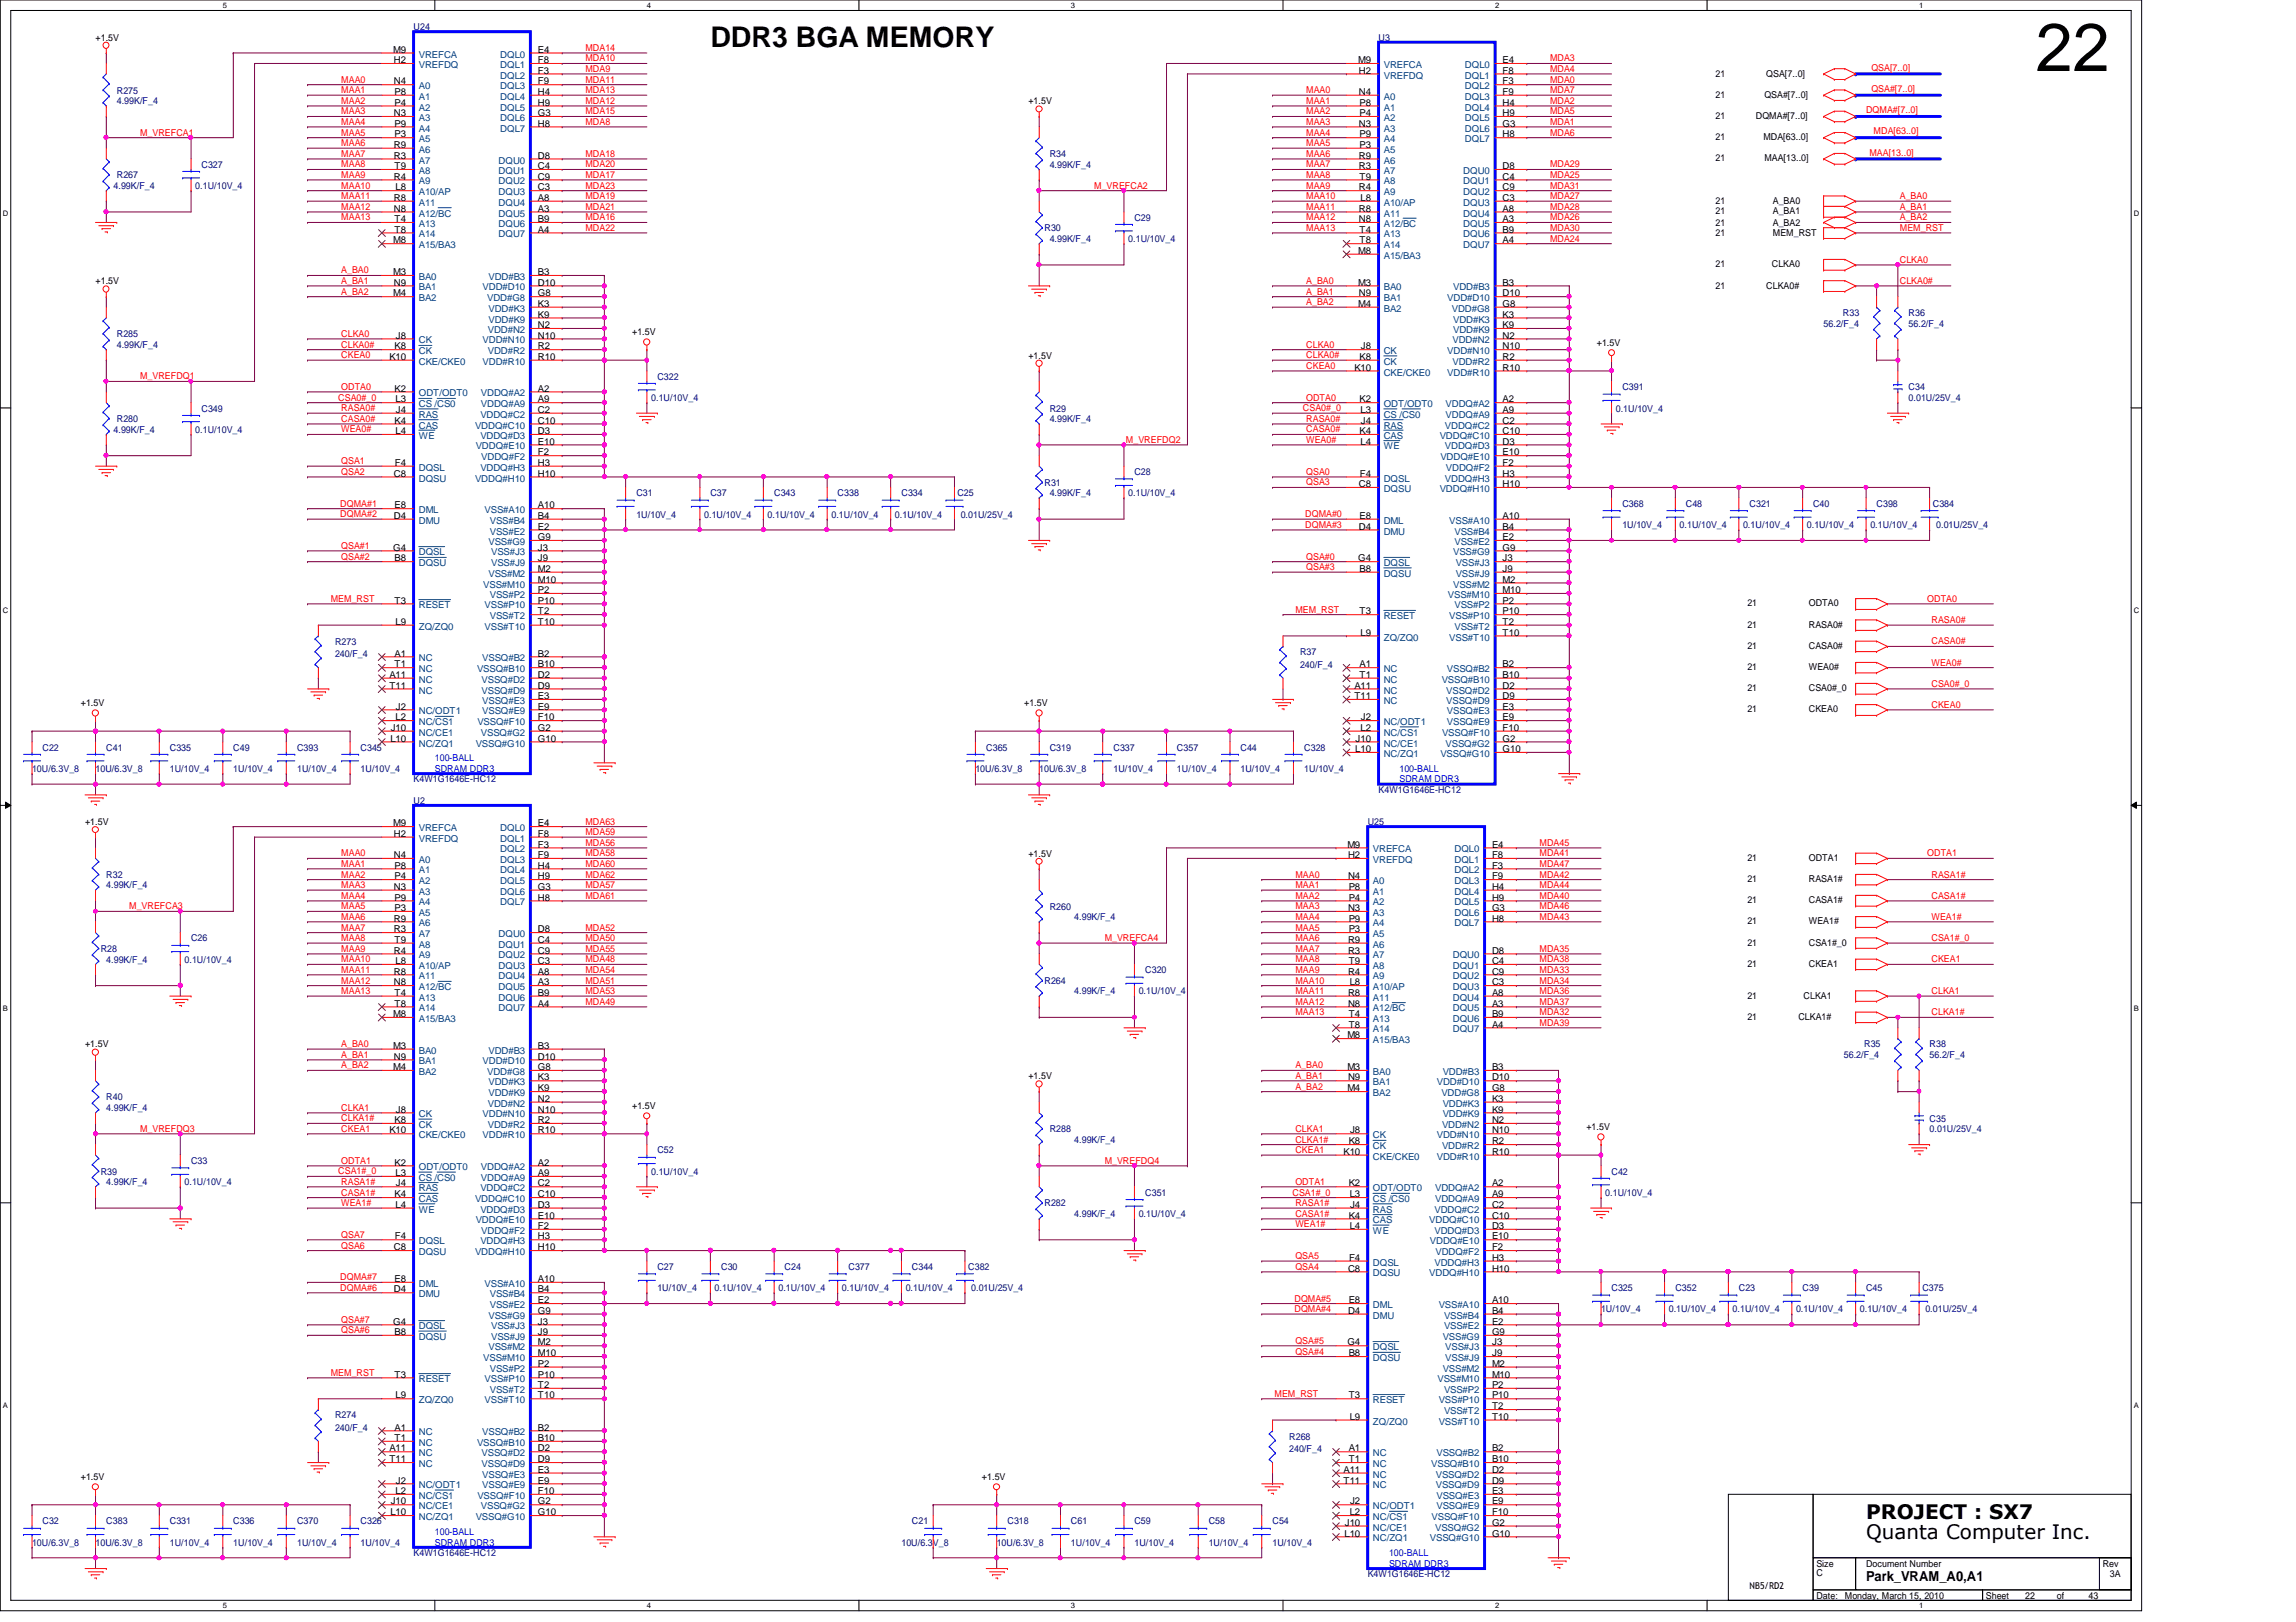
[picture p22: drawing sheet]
<svg xmlns="http://www.w3.org/2000/svg" width="297mm" height="210mm" viewBox="0 0 297 210" stroke-linecap="round" stroke-linejoin="round" font-family="sans-serif">
<defs><g id="words">
<text font-size="8.8" x="263.4" y="9.2">22</text>
<text font-size="3.7" x="91.9" y="6.1">DDR3 BGA MEMORY</text>
<g font-size="2.6">
<text x="241.4" y="196.6">PROJECT : SX7</text>
<text x="241.4" y="199.1">Quanta Computer Inc.</text>
</g>
<text font-size="1.8" x="241.4" y="204.6">Park_VRAM_A0,A1</text>
<g font-size="1.2">
<text x="12.4" y="5.2">+1.5V</text>
<text x="50.9" y="6.8">M9</text>
<text x="51" y="10.9">N4</text>
<text x="51" y="8.2">H2</text>
<text x="69.6" y="6.8">E4</text>
<text x="69.6" y="8.2">F8</text>
<text x="69.6" y="9.5">F3</text>
<text x="69.6" y="10.9">F9</text>
<text x="175.7" y="8.2">M9</text>
<text x="175.8" y="9.5">H2</text>
<text x="194.4" y="8.2">E4</text>
<text x="194.4" y="9.5">F8</text>
<text x="194.4" y="10.9">F3</text>
<text x="222" y="9.9">21</text>
<text x="228.5" y="9.9">QSA[7..0]</text>
<text x="51" y="15">N3</text>
<text x="51.1" y="13.7">P4</text>
<text x="51.1" y="16.4">P9</text>
<text x="51.1" y="17.8">P3</text>
<text x="51.1" y="12.3">P8</text>
<text x="69.6" y="12.3">H4</text>
<text x="69.6" y="13.7">H9</text>
<text x="69.6" y="15">G3</text>
<text x="69.6" y="16.4">H8</text>
<text x="133.1" y="13.5">+1.5V</text>
<text x="175.8" y="16.4">N3</text>
<text x="175.8" y="12.3">N4</text>
<text x="175.9" y="15">P4</text>
<text x="175.9" y="17.8">P9</text>
<text x="175.9" y="13.7">P8</text>
<text x="194.4" y="12.3">F9</text>
<text x="194.4" y="13.7">H4</text>
<text x="194.4" y="15">H9</text>
<text x="194.4" y="16.4">G3</text>
<text x="194.4" y="17.8">H8</text>
<text x="222" y="12.7">21</text>
<text x="222" y="15.4">21</text>
<text x="227.2" y="15.4">DQMA#[7..0]</text>
<text x="228.3" y="12.7">QSA#[7..0]</text>
<text x="51" y="19.1">R9</text>
<text x="51" y="20.5">R3</text>
<text x="51" y="23.2">R4</text>
<text x="51.1" y="21.9">T9</text>
<text x="69.6" y="21.9">C4</text>
<text x="69.6" y="23.2">C9</text>
<text x="69.6" y="20.5">D8</text>
<text x="175.8" y="20.5">R9</text>
<text x="175.8" y="21.9">R3</text>
<text x="175.9" y="19.1">P3</text>
<text x="175.9" y="23.2">T9</text>
<text x="194.4" y="23.2">C4</text>
<text x="194.4" y="21.9">D8</text>
<text x="222" y="20.9">21</text>
<text x="222" y="18.1">21</text>
<text x="228.1" y="18.1">MDA[63..0]</text>
<text x="228.3" y="20.9">MAA[13..0]</text>
<text x="51" y="26">R8</text>
<text x="51" y="27.4">N8</text>
<text x="51.1" y="28.7">T4</text>
<text x="51.2" y="24.6">L8</text>
<text x="69.6" y="24.6">C3</text>
<text x="69.6" y="26">A8</text>
<text x="69.6" y="27.4">A3</text>
<text x="69.6" y="28.7">B9</text>
<text x="175.8" y="24.6">R4</text>
<text x="175.8" y="27.4">R8</text>
<text x="175.8" y="28.7">N8</text>
<text x="176" y="26">L8</text>
<text x="194.4" y="24.6">C9</text>
<text x="194.4" y="26">C3</text>
<text x="194.4" y="27.4">A8</text>
<text x="194.4" y="28.7">A3</text>
<text x="222" y="26.4">21</text>
<text x="222" y="27.7">21</text>
<text x="222" y="29.3">21</text>
<text x="229.4" y="26.4">A_BA0</text>
<text x="229.4" y="27.7">A_BA1</text>
<text x="229.4" y="29.3">A_BA2</text>
<text x="50.9" y="35.6">M3</text>
<text x="50.9" y="31.5">M8</text>
<text x="51.1" y="30.1">T8</text>
<text x="69.6" y="35.6">B3</text>
<text x="69.6" y="30.1">A4</text>
<text x="175.7" y="32.9">M8</text>
<text x="175.9" y="30.1">T4</text>
<text x="175.9" y="31.5">T8</text>
<text x="194.4" y="30.1">B9</text>
<text x="194.4" y="31.5">A4</text>
<text x="222" y="30.5">21</text>
<text x="222" y="34.6">21</text>
<text x="229.2" y="34.6">CLKA0</text>
<text x="229.4" y="30.5">MEM_RST</text>
<text x="12.4" y="36.8">+1.5V</text>
<text x="50.9" y="38.4">M4</text>
<text x="51" y="37">N9</text>
<text x="69.6" y="37">D10</text>
<text x="69.6" y="38.4">G8</text>
<text x="69.6" y="39.7">K3</text>
<text x="69.6" y="41.1">K9</text>
<text x="175.7" y="37">M3</text>
<text x="175.7" y="39.7">M4</text>
<text x="175.8" y="38.4">N9</text>
<text x="194.4" y="37">B3</text>
<text x="194.4" y="38.4">D10</text>
<text x="194.4" y="39.7">G8</text>
<text x="194.4" y="41.1">K3</text>
<text x="222" y="37.3">21</text>
<text x="228.5" y="37.3">CLKA0#</text>
<text x="50.4" y="46.6">K10</text>
<text x="51.1" y="45.2">K8</text>
<text x="51.2" y="43.8">J8</text>
<text x="69.6" y="42.5">N2</text>
<text x="69.6" y="43.8">N10</text>
<text x="69.6" y="45.2">R2</text>
<text x="69.6" y="46.6">R10</text>
<text x="81.8" y="43.4">+1.5V</text>
<text x="133.1" y="46.4">+1.5V</text>
<text x="175.2" y="48">K10</text>
<text x="175.9" y="46.6">K8</text>
<text x="176.1" y="45.2">J8</text>
<text x="194.4" y="42.5">K9</text>
<text x="194.4" y="43.8">N2</text>
<text x="194.4" y="45.2">N10</text>
<text x="194.4" y="46.6">R2</text>
<text x="194.4" y="48">R10</text>
<text x="206.6" y="44.7">+1.5V</text>
<text x="51.1" y="50.7">K2</text>
<text x="51.2" y="52.1">L3</text>
<text x="51.2" y="53.4">J4</text>
<text x="69.6" y="50.7">A2</text>
<text x="69.6" y="52.1">A9</text>
<text x="69.6" y="53.4">C2</text>
<text x="175.9" y="52.1">K2</text>
<text x="176" y="53.4">L3</text>
<text x="194.4" y="52.1">A2</text>
<text x="194.4" y="53.4">A9</text>
<text x="51.1" y="54.8">K4</text>
<text x="51.2" y="56.2">L4</text>
<text x="69.6" y="54.8">C10</text>
<text x="69.6" y="57.5">E10</text>
<text x="69.6" y="58.9">F2</text>
<text x="69.6" y="56.2">D3</text>
<text x="175.9" y="56.2">K4</text>
<text x="176" y="57.5">L4</text>
<text x="176.1" y="54.8">J4</text>
<text x="194.4" y="54.8">C2</text>
<text x="194.4" y="56.2">C10</text>
<text x="194.4" y="58.9">E10</text>
<text x="194.4" y="57.5">D3</text>
<text x="51" y="61.7">C8</text>
<text x="51.1" y="65.8">E8</text>
<text x="51.1" y="60.3">F4</text>
<text x="69.6" y="65.8">A10</text>
<text x="69.6" y="60.3">H3</text>
<text x="69.6" y="61.7">H10</text>
<text x="175.8" y="63">C8</text>
<text x="175.9" y="61.7">F4</text>
<text x="194.4" y="60.3">F2</text>
<text x="194.4" y="61.7">H3</text>
<text x="194.4" y="63">H10</text>
<text x="50.9" y="71.2">G4</text>
<text x="51" y="67.1">D4</text>
<text x="69.6" y="68.5">E2</text>
<text x="69.6" y="67.1">B4</text>
<text x="69.6" y="69.9">G9</text>
<text x="69.6" y="71.2">J3</text>
<text x="175.8" y="68.5">D4</text>
<text x="175.9" y="67.1">E8</text>
<text x="194.4" y="67.1">A10</text>
<text x="194.4" y="69.9">E2</text>
<text x="194.4" y="68.5">B4</text>
<text x="194.4" y="71.2">G9</text>
<text x="51.1" y="72.6">B8</text>
<text x="69.6" y="72.6">J9</text>
<text x="69.6" y="74">M2</text>
<text x="69.6" y="75.4">M10</text>
<text x="69.6" y="76.8">P2</text>
<text x="175.7" y="72.6">G4</text>
<text x="175.9" y="74">B8</text>
<text x="194.4" y="72.6">J3</text>
<text x="194.4" y="74">J9</text>
<text x="194.4" y="75.4">M2</text>
<text x="194.4" y="76.8">M10</text>
<text x="51.1" y="78.1">T3</text>
<text x="51.2" y="80.9">L9</text>
<text x="69.6" y="78.1">P10</text>
<text x="69.6" y="79.5">T2</text>
<text x="69.6" y="80.9">T10</text>
<text x="175.9" y="79.5">T3</text>
<text x="176" y="82.3">L9</text>
<text x="194.4" y="78.1">P2</text>
<text x="194.4" y="79.5">P10</text>
<text x="194.4" y="80.9">T2</text>
<text x="194.4" y="82.3">T10</text>
<text x="226.1" y="84">21</text>
<text x="226.1" y="81.2">21</text>
<text x="226.1" y="78.5">21</text>
<text x="234" y="84">CASA0#</text>
<text x="234" y="81.2">RASA0#</text>
<text x="234" y="78.5">ODTA0</text>
<text x="50.4" y="87.7">A11</text>
<text x="50.4" y="89.1">T11</text>
<text x="51.1" y="85">A1</text>
<text x="51.1" y="86.4">T1</text>
<text x="69.6" y="87.7">D2</text>
<text x="69.6" y="85">B2</text>
<text x="69.6" y="86.4">B10</text>
<text x="69.6" y="89.1">D9</text>
<text x="175.2" y="89.1">A11</text>
<text x="175.9" y="86.4">A1</text>
<text x="175.9" y="87.7">T1</text>
<text x="194.4" y="89.1">D2</text>
<text x="194.4" y="86.4">B2</text>
<text x="194.4" y="87.7">B10</text>
<text x="226.1" y="86.7">21</text>
<text x="226.1" y="89.5">21</text>
<text x="234" y="86.7">WEA0#</text>
<text x="234" y="89.5">CSA0#_0</text>
<text x="10.5" y="91.4">+1.5V</text>
<text x="50.5" y="96">L10</text>
<text x="50.5" y="94.6">J10</text>
<text x="51.2" y="93.2">L2</text>
<text x="51.2" y="91.8">J2</text>
<text x="69.6" y="90.5">E3</text>
<text x="69.6" y="91.8">E9</text>
<text x="69.6" y="93.2">F10</text>
<text x="69.6" y="94.6">G2</text>
<text x="69.6" y="96">G10</text>
<text x="132.5" y="91.4">+1.5V</text>
<text x="175.2" y="90.5">T11</text>
<text x="175.4" y="96">J10</text>
<text x="176" y="94.6">L2</text>
<text x="176.1" y="93.2">J2</text>
<text x="194.4" y="90.5">D9</text>
<text x="194.4" y="91.8">E3</text>
<text x="194.4" y="93.2">E9</text>
<text x="194.4" y="94.6">F10</text>
<text x="194.4" y="96">G2</text>
<text x="226.1" y="92.2">21</text>
<text x="234" y="92.2">CKEA0</text>
<text x="175.3" y="97.3">L10</text>
<text x="194.4" y="97.3">G10</text>
<text x="11" y="106.7">+1.5V</text>
<text x="50.9" y="106.9">M9</text>
<text x="69.6" y="106.9">E4</text>
<text x="51" y="111">N4</text>
<text x="51" y="108.3">H2</text>
<text x="51.1" y="113.8">P4</text>
<text x="51.1" y="112.4">P8</text>
<text x="69.6" y="108.3">F8</text>
<text x="69.6" y="109.7">F3</text>
<text x="69.6" y="111">F9</text>
<text x="69.6" y="112.4">H4</text>
<text x="69.6" y="113.8">H9</text>
<text x="133.1" y="110.9">+1.5V</text>
<text x="174.3" y="109.7">M9</text>
<text x="174.4" y="113.8">N4</text>
<text x="174.4" y="111">H2</text>
<text x="193" y="109.7">E4</text>
<text x="193" y="111">F8</text>
<text x="193" y="112.4">F3</text>
<text x="193" y="113.8">F9</text>
<text x="226.1" y="111.4">21</text>
<text x="234" y="111.4">ODTA1</text>
<text x="51" y="115.1">N3</text>
<text x="51" y="119.3">R9</text>
<text x="51.1" y="116.5">P9</text>
<text x="51.1" y="117.9">P3</text>
<text x="69.6" y="115.1">G3</text>
<text x="69.6" y="116.5">H8</text>
<text x="174.4" y="117.9">N3</text>
<text x="174.5" y="116.5">P4</text>
<text x="174.5" y="119.3">P9</text>
<text x="174.5" y="115.1">P8</text>
<text x="193" y="115.1">H4</text>
<text x="193" y="116.5">H9</text>
<text x="193" y="117.9">G3</text>
<text x="193" y="119.3">H8</text>
<text x="226.1" y="114.1">21</text>
<text x="226.1" y="116.9">21</text>
<text x="226.1" y="119.6">21</text>
<text x="234" y="114.1">RASA1#</text>
<text x="234" y="116.9">CASA1#</text>
<text x="234" y="119.6">WEA1#</text>
<text x="51" y="120.6">R3</text>
<text x="51" y="123.4">R4</text>
<text x="51.1" y="122">T9</text>
<text x="51.2" y="124.8">L8</text>
<text x="69.6" y="122">C4</text>
<text x="69.6" y="123.4">C9</text>
<text x="69.6" y="124.8">C3</text>
<text x="69.6" y="120.6">D8</text>
<text x="174.4" y="122">R9</text>
<text x="174.4" y="123.4">R3</text>
<text x="174.5" y="120.6">P3</text>
<text x="174.5" y="124.8">T9</text>
<text x="193" y="124.8">C4</text>
<text x="193" y="123.4">D8</text>
<text x="226.1" y="122.4">21</text>
<text x="226.1" y="125.1">21</text>
<text x="234" y="122.4">CSA1#_0</text>
<text x="234" y="125.1">CKEA1</text>
<text x="50.9" y="131.6">M8</text>
<text x="51" y="126.1">R8</text>
<text x="51" y="127.5">N8</text>
<text x="51.1" y="128.9">T4</text>
<text x="51.1" y="130.3">T8</text>
<text x="69.6" y="126.1">A8</text>
<text x="69.6" y="127.5">A3</text>
<text x="69.6" y="128.9">B9</text>
<text x="69.6" y="130.3">A4</text>
<text x="174.4" y="126.1">R4</text>
<text x="174.4" y="128.9">R8</text>
<text x="174.4" y="130.3">N8</text>
<text x="174.5" y="131.6">T4</text>
<text x="174.6" y="127.5">L8</text>
<text x="193" y="126.1">C9</text>
<text x="193" y="127.5">C3</text>
<text x="193" y="128.9">A8</text>
<text x="193" y="130.3">A3</text>
<text x="193" y="131.6">B9</text>
<text x="226.1" y="132">21</text>
<text x="226.1" y="129.2">21</text>
<text x="232.7" y="132">CLKA1#</text>
<text x="233.3" y="129.2">CLKA1</text>
<text x="11" y="135.6">+1.5V</text>
<text x="50.9" y="135.7">M3</text>
<text x="51" y="137.1">N9</text>
<text x="69.6" y="135.7">B3</text>
<text x="69.6" y="137.1">D10</text>
<text x="174.3" y="134.4">M8</text>
<text x="174.5" y="133">T8</text>
<text x="193" y="133">A4</text>
<text x="50.9" y="138.5">M4</text>
<text x="51.2" y="144">J8</text>
<text x="69.6" y="138.5">G8</text>
<text x="69.6" y="139.8">K3</text>
<text x="69.6" y="141.2">K9</text>
<text x="69.6" y="142.6">N2</text>
<text x="69.6" y="144">N10</text>
<text x="81.8" y="143.5">+1.5V</text>
<text x="133.1" y="139.7">+1.5V</text>
<text x="174.3" y="138.5">M3</text>
<text x="174.3" y="141.2">M4</text>
<text x="174.4" y="139.8">N9</text>
<text x="193" y="138.5">B3</text>
<text x="193" y="139.8">D10</text>
<text x="193" y="141.2">G8</text>
<text x="193" y="142.6">K3</text>
<text x="193" y="144">K9</text>
<text x="50.4" y="146.7">K10</text>
<text x="51.1" y="145.3">K8</text>
<text x="69.6" y="145.3">R2</text>
<text x="69.6" y="146.7">R10</text>
<text x="173.8" y="149.4">K10</text>
<text x="174.5" y="148.1">K8</text>
<text x="174.7" y="146.7">J8</text>
<text x="193" y="145.3">N2</text>
<text x="193" y="146.7">N10</text>
<text x="193" y="148.1">R2</text>
<text x="193" y="149.4">R10</text>
<text x="205.2" y="146.3">+1.5V</text>
<text x="51.1" y="154.9">K4</text>
<text x="51.1" y="150.8">K2</text>
<text x="51.2" y="152.2">L3</text>
<text x="51.2" y="153.5">J4</text>
<text x="69.6" y="150.8">A2</text>
<text x="69.6" y="152.2">A9</text>
<text x="69.6" y="153.5">C2</text>
<text x="69.6" y="154.9">C10</text>
<text x="174.5" y="153.5">K2</text>
<text x="174.6" y="154.9">L3</text>
<text x="193" y="153.5">A2</text>
<text x="193" y="154.9">A9</text>
<text x="51" y="161.8">C8</text>
<text x="51.1" y="160.4">F4</text>
<text x="51.2" y="156.3">L4</text>
<text x="69.6" y="157.7">E10</text>
<text x="69.6" y="159">F2</text>
<text x="69.6" y="160.4">H3</text>
<text x="69.6" y="161.8">H10</text>
<text x="69.6" y="156.3">D3</text>
<text x="174.5" y="157.7">K4</text>
<text x="174.6" y="159">L4</text>
<text x="174.7" y="156.3">J4</text>
<text x="193" y="156.3">C2</text>
<text x="193" y="157.7">C10</text>
<text x="193" y="160.4">E10</text>
<text x="193" y="161.8">F2</text>
<text x="193" y="159">D3</text>
<text x="51" y="167.3">D4</text>
<text x="51.1" y="165.9">E8</text>
<text x="69.6" y="165.9">A10</text>
<text x="69.6" y="167.3">B4</text>
<text x="174.4" y="164.5">C8</text>
<text x="174.5" y="163.2">F4</text>
<text x="193" y="163.2">H3</text>
<text x="193" y="164.5">H10</text>
<text x="50.9" y="171.4">G4</text>
<text x="51.1" y="172.8">B8</text>
<text x="69.6" y="168.7">E2</text>
<text x="69.6" y="170">G9</text>
<text x="69.6" y="171.4">J3</text>
<text x="69.6" y="172.8">J9</text>
<text x="174.4" y="170">D4</text>
<text x="174.5" y="168.7">E8</text>
<text x="193" y="168.7">A10</text>
<text x="193" y="171.4">E2</text>
<text x="193" y="170">B4</text>
<text x="193" y="172.8">G9</text>
<text x="51.1" y="178.3">T3</text>
<text x="69.6" y="174.1">M2</text>
<text x="69.6" y="175.5">M10</text>
<text x="69.6" y="176.9">P2</text>
<text x="69.6" y="178.3">P10</text>
<text x="69.6" y="179.6">T2</text>
<text x="174.3" y="174.1">G4</text>
<text x="174.5" y="175.5">B8</text>
<text x="193" y="174.1">J3</text>
<text x="193" y="175.5">J9</text>
<text x="193" y="176.9">M2</text>
<text x="193" y="178.3">M10</text>
<text x="193" y="179.6">P2</text>
<text x="51.1" y="185.1">A1</text>
<text x="51.2" y="181">L9</text>
<text x="69.6" y="185.1">B2</text>
<text x="69.6" y="181">T10</text>
<text x="174.5" y="181">T3</text>
<text x="174.6" y="183.7">L9</text>
<text x="193" y="181">P10</text>
<text x="193" y="182.4">T2</text>
<text x="193" y="183.7">T10</text>
<text x="10.5" y="191.5">+1.5V</text>
<text x="50.4" y="187.8">A11</text>
<text x="50.4" y="189.2">T11</text>
<text x="51.1" y="186.5">T1</text>
<text x="51.2" y="192">J2</text>
<text x="69.6" y="187.8">D2</text>
<text x="69.6" y="186.5">B10</text>
<text x="69.6" y="189.2">D9</text>
<text x="69.6" y="190.6">E3</text>
<text x="69.6" y="192">E9</text>
<text x="127" y="191.5">+1.5V</text>
<text x="173.8" y="190.6">A11</text>
<text x="173.8" y="192">T11</text>
<text x="174.5" y="187.8">A1</text>
<text x="174.5" y="189.2">T1</text>
<text x="193" y="190.6">D2</text>
<text x="193" y="187.8">B2</text>
<text x="193" y="189.2">B10</text>
<text x="193" y="192">D9</text>
<text x="50.5" y="196.1">L10</text>
<text x="50.5" y="194.7">J10</text>
<text x="51.2" y="193.3">L2</text>
<text x="69.6" y="193.3">F10</text>
<text x="69.6" y="194.7">G2</text>
<text x="69.6" y="196.1">G10</text>
<text x="174" y="197.4">J10</text>
<text x="174.6" y="196.1">L2</text>
<text x="174.7" y="194.7">J2</text>
<text x="193" y="193.3">E3</text>
<text x="193" y="194.7">E9</text>
<text x="193" y="196.1">F10</text>
<text x="193" y="197.4">G2</text>
<text x="173.9" y="198.8">L10</text>
<text x="193" y="198.8">G10</text>
<text x="235" y="202.7">Size</text>
<text x="241.4" y="202.7">Document Number</text>
<text x="272" y="202.7">Rev</text>
<text x="226.4" y="205.6">NB5/RD2</text>
<text x="235" y="204">C</text>
<text x="235" y="206.9">Date:</text>
<text x="238.7" y="206.9">Monday, March 15, 2010</text>
<text x="256.9" y="206.9">Sheet</text>
<text x="262" y="206.9">22</text>
<text x="266.1" y="206.9">of</text>
<text x="270.2" y="206.9">43</text>
<text x="273" y="204.1">3A</text>
</g>
<g font-size="1.2" fill="#000080">
<text x="53.5" y="3.9">U24</text>
<text x="178.3" y="5.2">U3</text>
<text x="15.1" y="12.1">R275</text>
<text x="15.1" y="13.5">4.99K/F_4</text>
<text x="15.1" y="23.1">R267</text>
<text x="26.1" y="21.7">C327</text>
<text x="135.8" y="20.3">R34</text>
<text x="135.8" y="21.7">4.99K/F_4</text>
<text x="14.7" y="24.4">4.99K/F_4</text>
<text x="25.3" y="24.4">0.1U/10V_4</text>
<text x="135.1" y="29.9">R30</text>
<text x="146.8" y="28.6">C29</text>
<text x="135.8" y="31.3">4.99K/F_4</text>
<text x="146" y="31.3">0.1U/10V_4</text>
<text x="238.4" y="40.9">R33</text>
<text x="246.9" y="40.9">R36</text>
<text x="15.1" y="43.6">R285</text>
<text x="15.1" y="45">4.99K/F_4</text>
<text x="235.9" y="42.3">56.2/F_4</text>
<text x="246.9" y="42.3">56.2/F_4</text>
<text x="26.1" y="53.3">C349</text>
<text x="84.2" y="51.9">0.1U/10V_4</text>
<text x="85" y="49.1">C322</text>
<text x="135.8" y="53.3">R29</text>
<text x="209" y="53.3">0.1U/10V_4</text>
<text x="209.9" y="50.5">C391</text>
<text x="246.9" y="50.5">C34</text>
<text x="246.9" y="51.9">0.01U/25V_4</text>
<text x="14.7" y="56">4.99K/F_4</text>
<text x="15.1" y="54.6">R280</text>
<text x="25.3" y="56">0.1U/10V_4</text>
<text x="135.8" y="54.6">4.99K/F_4</text>
<text x="82.3" y="64.2">C31</text>
<text x="91.9" y="64.2">C37</text>
<text x="100.2" y="64.2">C343</text>
<text x="108.4" y="64.2">C338</text>
<text x="116.6" y="64.2">C334</text>
<text x="123.9" y="64.2">C25</text>
<text x="135.1" y="62.9">R31</text>
<text x="135.8" y="64.2">4.99K/F_4</text>
<text x="146" y="64.2">0.1U/10V_4</text>
<text x="146.8" y="61.5">C28</text>
<text x="209.9" y="65.6">C368</text>
<text x="218.1" y="65.6">C48</text>
<text x="226.4" y="65.6">C321</text>
<text x="234.6" y="65.6">C40</text>
<text x="242.8" y="65.6">C398</text>
<text x="250.1" y="65.6">C384</text>
<text x="82.3" y="67">1U/10V_4</text>
<text x="91.1" y="67">0.1U/10V_4</text>
<text x="99.3" y="67">0.1U/10V_4</text>
<text x="107.6" y="67">0.1U/10V_4</text>
<text x="115.8" y="67">0.1U/10V_4</text>
<text x="124.3" y="67">0.01U/25V_4</text>
<text x="209.9" y="68.3">1U/10V_4</text>
<text x="217.3" y="68.3">0.1U/10V_4</text>
<text x="225.5" y="68.3">0.1U/10V_4</text>
<text x="233.8" y="68.3">0.1U/10V_4</text>
<text x="242" y="68.3">0.1U/10V_4</text>
<text x="250.5" y="68.3">0.01U/25V_4</text>
<text x="43.3" y="83.4">R273</text>
<text x="43.3" y="85">240/F_4</text>
<text x="168.2" y="84.8">R37</text>
<text x="168.2" y="86.4">240/F_4</text>
<text x="4.1" y="99.9">10U/6.3V_8</text>
<text x="5.5" y="97.2">C22</text>
<text x="12.4" y="99.9">10U/6.3V_8</text>
<text x="13.8" y="97.2">C41</text>
<text x="22" y="97.2">C335</text>
<text x="22" y="99.9">1U/10V_4</text>
<text x="30.2" y="97.2">C49</text>
<text x="30.2" y="99.9">1U/10V_4</text>
<text x="38.4" y="97.2">C393</text>
<text x="38.4" y="99.9">1U/10V_4</text>
<text x="46.6" y="97.2">C345</text>
<text x="46.6" y="99.9">1U/10V_4</text>
<text x="53.5" y="101.3">K4W1G1646E-HC12</text>
<text x="126.2" y="99.9">10U/6.3V_8</text>
<text x="127.6" y="97.2">C365</text>
<text x="134.4" y="99.9">10U/6.3V_8</text>
<text x="135.8" y="97.2">C319</text>
<text x="144.1" y="97.2">C337</text>
<text x="144.1" y="99.9">1U/10V_4</text>
<text x="152.3" y="97.2">C357</text>
<text x="152.3" y="99.9">1U/10V_4</text>
<text x="160.5" y="97.2">C44</text>
<text x="160.5" y="99.9">1U/10V_4</text>
<text x="168.7" y="97.2">C328</text>
<text x="168.7" y="99.9">1U/10V_4</text>
<text x="53.5" y="104">U2</text>
<text x="177" y="106.7">U25</text>
<text x="178.3" y="102.6">K4W1G1646E-HC12</text>
<text x="13.8" y="113.6">R32</text>
<text x="13.8" y="115">4.99K/F_4</text>
<text x="135.8" y="117.7">R260</text>
<text x="139" y="119.1">4.99K/F_4</text>
<text x="13" y="123.2">R28</text>
<text x="13.8" y="124.6">4.99K/F_4</text>
<text x="23.9" y="124.6">0.1U/10V_4</text>
<text x="24.7" y="121.8">C26</text>
<text x="148.2" y="125.9">C320</text>
<text x="135.1" y="127.3">R264</text>
<text x="139" y="128.7">4.99K/F_4</text>
<text x="147.3" y="128.7">0.1U/10V_4</text>
<text x="238.5" y="136.9">56.2/F_4</text>
<text x="241.2" y="135.6">R35</text>
<text x="249.6" y="135.6">R38</text>
<text x="249.6" y="136.9">56.2/F_4</text>
<text x="13.8" y="142.4">R40</text>
<text x="13.8" y="143.8">4.99K/F_4</text>
<text x="85" y="149.3">C52</text>
<text x="135.8" y="146.5">R288</text>
<text x="139" y="147.9">4.99K/F_4</text>
<text x="249.6" y="145.2">C35</text>
<text x="249.6" y="146.5">0.01U/25V_4</text>
<text x="13" y="152">R39</text>
<text x="13.8" y="153.4">4.99K/F_4</text>
<text x="23.9" y="153.4">0.1U/10V_4</text>
<text x="24.7" y="150.6">C33</text>
<text x="84.2" y="152">0.1U/10V_4</text>
<text x="148.2" y="154.7">C351</text>
<text x="207.7" y="154.7">0.1U/10V_4</text>
<text x="208.5" y="152">C42</text>
<text x="135.1" y="156.1">R282</text>
<text x="139" y="157.5">4.99K/F_4</text>
<text x="147.3" y="157.5">0.1U/10V_4</text>
<text x="85" y="164.3">C27</text>
<text x="85" y="167.1">1U/10V_4</text>
<text x="92.5" y="167.1">0.1U/10V_4</text>
<text x="93.3" y="164.3">C30</text>
<text x="100.7" y="167.1">0.1U/10V_4</text>
<text x="101.5" y="164.3">C24</text>
<text x="108.9" y="167.1">0.1U/10V_4</text>
<text x="109.8" y="164.3">C377</text>
<text x="117.2" y="167.1">0.1U/10V_4</text>
<text x="118" y="164.3">C344</text>
<text x="125.3" y="164.3">C382</text>
<text x="125.6" y="167.1">0.01U/25V_4</text>
<text x="208.5" y="167.1">C325</text>
<text x="216.7" y="167.1">C352</text>
<text x="225" y="167.1">C23</text>
<text x="233.2" y="167.1">C39</text>
<text x="241.4" y="167.1">C45</text>
<text x="248.7" y="167.1">C375</text>
<text x="207.1" y="169.8">1U/10V_4</text>
<text x="215.9" y="169.8">0.1U/10V_4</text>
<text x="224.2" y="169.8">0.1U/10V_4</text>
<text x="232.4" y="169.8">0.1U/10V_4</text>
<text x="240.6" y="169.8">0.1U/10V_4</text>
<text x="249.1" y="169.8">0.01U/25V_4</text>
<text x="43.3" y="183.6">R274</text>
<text x="43.3" y="185.2">240/F_4</text>
<text x="166.8" y="186.3">R268</text>
<text x="166.8" y="187.9">240/F_4</text>
<text x="5.5" y="197.3">C32</text>
<text x="13.8" y="197.3">C383</text>
<text x="22" y="197.3">C331</text>
<text x="30.2" y="197.3">C336</text>
<text x="38.4" y="197.3">C370</text>
<text x="46.6" y="197.3">C326</text>
<text x="118" y="197.3">C21</text>
<text x="130.3" y="197.3">C318</text>
<text x="138.6" y="197.3">C61</text>
<text x="146.8" y="197.3">C59</text>
<text x="156.4" y="197.3">C58</text>
<text x="164.6" y="197.3">C54</text>
<text x="4.1" y="200">10U/6.3V_8</text>
<text x="12.4" y="200">10U/6.3V_8</text>
<text x="22" y="200">1U/10V_4</text>
<text x="30.2" y="200">1U/10V_4</text>
<text x="38.4" y="200">1U/10V_4</text>
<text x="46.6" y="200">1U/10V_4</text>
<text x="53.5" y="201.4">K4W1G1646E-HC12</text>
<text x="116.6" y="200">10U/6.3V_8</text>
<text x="128.9" y="200">10U/6.3V_8</text>
<text x="138.6" y="200">1U/10V_4</text>
<text x="146.8" y="200">1U/10V_4</text>
<text x="156.4" y="200">1U/10V_4</text>
<text x="164.6" y="200">1U/10V_4</text>
<text x="177" y="204.1">K4W1G1646E-HC12</text>
</g>
<g font-size="1.2" fill="#f00">
<text x="44.2" y="10.7">MAA0</text>
<text x="75.7" y="10.7">MDA11</text>
<text x="75.7" y="9.3">MDA9</text>
<text x="75.7" y="6.6">MDA14</text>
<text x="75.7" y="8">MDA10</text>
<text x="200.5" y="9.3">MDA4</text>
<text x="200.5" y="10.7">MDA0</text>
<text x="200.5" y="8">MDA3</text>
<text x="242.1" y="9.1">QSA[7..0]</text>
<text x="242.1" y="11.9">QSA#[7..0]</text>
<text x="18.1" y="17.6">M_VREFCA1</text>
<text x="44.2" y="16.2">MAA4</text>
<text x="44.2" y="17.6">MAA5</text>
<text x="44.2" y="13.5">MAA2</text>
<text x="44.2" y="12.1">MAA1</text>
<text x="44.2" y="14.8">MAA3</text>
<text x="75.7" y="12.1">MDA13</text>
<text x="75.7" y="14.8">MDA15</text>
<text x="75.7" y="13.5">MDA12</text>
<text x="75.7" y="16.2">MDA8</text>
<text x="169" y="17.6">MAA4</text>
<text x="169" y="14.8">MAA2</text>
<text x="169" y="13.5">MAA1</text>
<text x="169" y="16.2">MAA3</text>
<text x="169" y="12.1">MAA0</text>
<text x="200.5" y="17.6">MDA6</text>
<text x="200.5" y="12.1">MDA7</text>
<text x="200.5" y="14.8">MDA5</text>
<text x="200.5" y="13.5">MDA2</text>
<text x="200.5" y="16.2">MDA1</text>
<text x="241.4" y="14.6">DQMA#[7..0]</text>
<text x="242.4" y="17.4">MDA[63..0]</text>
<text x="44.2" y="21.7">MAA8</text>
<text x="44.2" y="20.3">MAA7</text>
<text x="44.2" y="23">MAA9</text>
<text x="44.2" y="18.9">MAA6</text>
<text x="75.7" y="21.7">MDA20</text>
<text x="75.7" y="23">MDA17</text>
<text x="75.7" y="20.3">MDA18</text>
<text x="169" y="23">MAA8</text>
<text x="169" y="21.7">MAA7</text>
<text x="169" y="18.9">MAA5</text>
<text x="169" y="20.3">MAA6</text>
<text x="200.5" y="21.7">MDA29</text>
<text x="200.5" y="23">MDA25</text>
<text x="241.8" y="20.2">MAA[13..0]</text>
<text x="44.2" y="28.5">MAA13</text>
<text x="44.2" y="24.4">MAA10</text>
<text x="44.2" y="25.8">MAA11</text>
<text x="44.2" y="27.2">MAA12</text>
<text x="75.7" y="29.9">MDA22</text>
<text x="75.7" y="27.2">MDA21</text>
<text x="75.7" y="28.5">MDA16</text>
<text x="75.7" y="24.4">MDA23</text>
<text x="75.7" y="25.8">MDA19</text>
<text x="141.6" y="24.4">M_VREFCA2</text>
<text x="169" y="29.9">MAA13</text>
<text x="169" y="25.8">MAA10</text>
<text x="169" y="27.2">MAA11</text>
<text x="169" y="24.4">MAA9</text>
<text x="169" y="28.5">MAA12</text>
<text x="200.5" y="25.8">MDA27</text>
<text x="200.5" y="24.4">MDA31</text>
<text x="200.5" y="29.9">MDA30</text>
<text x="200.5" y="27.2">MDA28</text>
<text x="200.5" y="28.5">MDA26</text>
<text x="245.8" y="27.2">A_BA1</text>
<text x="245.8" y="25.8">A_BA0</text>
<text x="245.8" y="28.5">A_BA2</text>
<text x="245.8" y="29.9">MEM_RST</text>
<text x="44.2" y="35.4">A_BA0</text>
<text x="200.5" y="31.3">MDA24</text>
<text x="245.8" y="34">CLKA0</text>
<text x="44.2" y="38.1">A_BA2</text>
<text x="44.2" y="36.7">A_BA1</text>
<text x="169" y="38.1">A_BA1</text>
<text x="169" y="36.7">A_BA0</text>
<text x="169" y="39.5">A_BA2</text>
<text x="245.8" y="36.7">CLKA0#</text>
<text x="44.2" y="43.6">CLKA0</text>
<text x="44.2" y="45">CLKA0#</text>
<text x="44.2" y="46.4">CKEA0</text>
<text x="169" y="45">CLKA0</text>
<text x="169" y="46.4">CLKA0#</text>
<text x="169" y="47.8">CKEA0</text>
<text x="18.1" y="49.1">M_VREFDQ1</text>
<text x="43.8" y="51.9">CSA0#_0</text>
<text x="44.2" y="53.2">RASA0#</text>
<text x="44.2" y="50.5">ODTA0</text>
<text x="168.6" y="53.2">CSA0#_0</text>
<text x="169" y="51.9">ODTA0</text>
<text x="44.2" y="56">WEA0#</text>
<text x="44.2" y="54.6">CASA0#</text>
<text x="145.7" y="57.3">M_VREFDQ2</text>
<text x="169" y="54.6">RASA0#</text>
<text x="169" y="56">CASA0#</text>
<text x="169" y="57.3">WEA0#</text>
<text x="44" y="65.6">DQMA#1</text>
<text x="44.2" y="61.5">QSA2</text>
<text x="44.2" y="60.1">QSA1</text>
<text x="169" y="61.5">QSA0</text>
<text x="169" y="62.8">QSA3</text>
<text x="44" y="66.9">DQMA#2</text>
<text x="44.2" y="71">QSA#1</text>
<text x="168.9" y="66.9">DQMA#0</text>
<text x="168.9" y="68.3">DQMA#3</text>
<text x="42.8" y="77.9">MEM_RST</text>
<text x="44.2" y="72.4">QSA#2</text>
<text x="169" y="72.4">QSA#0</text>
<text x="169" y="73.8">QSA#3</text>
<text x="249.3" y="77.9">ODTA0</text>
<text x="167.6" y="79.3">MEM_RST</text>
<text x="249.9" y="83.4">CASA0#</text>
<text x="249.9" y="80.6">RASA0#</text>
<text x="249.9" y="88.9">CSA0#_0</text>
<text x="249.9" y="86.1">WEA0#</text>
<text x="249.9" y="91.6">CKEA0</text>
<text x="75.7" y="106.7">MDA63</text>
<text x="44.2" y="113.6">MAA2</text>
<text x="44.2" y="112.2">MAA1</text>
<text x="44.2" y="110.8">MAA0</text>
<text x="75.7" y="113.6">MDA62</text>
<text x="75.7" y="110.8">MDA58</text>
<text x="75.7" y="109.5">MDA56</text>
<text x="75.7" y="112.2">MDA60</text>
<text x="75.7" y="108.1">MDA59</text>
<text x="167.6" y="113.6">MAA0</text>
<text x="199.2" y="110.8">MDA41</text>
<text x="199.2" y="109.5">MDA45</text>
<text x="199.2" y="112.2">MDA47</text>
<text x="199.2" y="113.6">MDA42</text>
<text x="249.3" y="110.8">ODTA1</text>
<text x="249.9" y="113.6">RASA1#</text>
<text x="16.7" y="117.7">M_VREFCA3</text>
<text x="44.2" y="116.3">MAA4</text>
<text x="44.2" y="117.7">MAA5</text>
<text x="44.2" y="119">MAA6</text>
<text x="44.2" y="114.9">MAA3</text>
<text x="75.7" y="114.9">MDA57</text>
<text x="75.7" y="116.3">MDA61</text>
<text x="167.6" y="119">MAA4</text>
<text x="167.6" y="116.3">MAA2</text>
<text x="167.6" y="114.9">MAA1</text>
<text x="167.6" y="117.7">MAA3</text>
<text x="199.2" y="117.7">MDA46</text>
<text x="199.2" y="116.3">MDA40</text>
<text x="199.2" y="119">MDA43</text>
<text x="199.2" y="114.9">MDA44</text>
<text x="249.9" y="119">WEA1#</text>
<text x="249.9" y="116.3">CASA1#</text>
<text x="44.2" y="124.5">MAA10</text>
<text x="44.2" y="125.9">MAA11</text>
<text x="44.2" y="121.8">MAA8</text>
<text x="44.2" y="120.4">MAA7</text>
<text x="44.2" y="123.2">MAA9</text>
<text x="75.7" y="120.4">MDA52</text>
<text x="75.7" y="123.2">MDA55</text>
<text x="75.7" y="125.9">MDA54</text>
<text x="75.7" y="124.5">MDA48</text>
<text x="75.7" y="121.8">MDA50</text>
<text x="142.9" y="121.8">M_VREFCA4</text>
<text x="167.6" y="124.5">MAA8</text>
<text x="167.6" y="123.2">MAA7</text>
<text x="167.6" y="120.4">MAA5</text>
<text x="167.6" y="125.9">MAA9</text>
<text x="167.6" y="121.8">MAA6</text>
<text x="199.2" y="125.9">MDA33</text>
<text x="199.2" y="123.2">MDA35</text>
<text x="199.2" y="124.5">MDA38</text>
<text x="249.9" y="124.5">CKEA1</text>
<text x="249.9" y="121.8">CSA1#_0</text>
<text x="44.2" y="128.7">MAA13</text>
<text x="44.2" y="127.3">MAA12</text>
<text x="75.7" y="130">MDA49</text>
<text x="75.7" y="127.3">MDA51</text>
<text x="75.7" y="128.7">MDA53</text>
<text x="167.6" y="131.4">MAA13</text>
<text x="167.6" y="127.3">MAA10</text>
<text x="167.6" y="128.7">MAA11</text>
<text x="167.6" y="130">MAA12</text>
<text x="199.2" y="131.4">MDA32</text>
<text x="199.2" y="128.7">MDA36</text>
<text x="199.2" y="127.3">MDA34</text>
<text x="199.2" y="130">MDA37</text>
<text x="249.9" y="131.4">CLKA1#</text>
<text x="249.9" y="128.7">CLKA1</text>
<text x="44.2" y="136.9">A_BA1</text>
<text x="44.2" y="135.5">A_BA0</text>
<text x="199.2" y="132.8">MDA39</text>
<text x="44.2" y="138.3">A_BA2</text>
<text x="44.2" y="143.8">CLKA1</text>
<text x="167.6" y="139.6">A_BA1</text>
<text x="167.6" y="138.3">A_BA0</text>
<text x="167.6" y="141">A_BA2</text>
<text x="18.1" y="146.5">M_VREFDQ3</text>
<text x="44.2" y="145.1">CLKA1#</text>
<text x="44.2" y="146.5">CKEA1</text>
<text x="167.6" y="146.5">CLKA1</text>
<text x="167.6" y="147.9">CLKA1#</text>
<text x="167.6" y="149.2">CKEA1</text>
<text x="43.8" y="152">CSA1#_0</text>
<text x="44.2" y="150.6">ODTA1</text>
<text x="44.2" y="153.3">RASA1#</text>
<text x="44.2" y="154.7">CASA1#</text>
<text x="142.9" y="150.6">M_VREFDQ4</text>
<text x="167.2" y="154.7">CSA1#_0</text>
<text x="167.6" y="153.3">ODTA1</text>
<text x="44.2" y="161.6">QSA6</text>
<text x="44.2" y="156.1">WEA1#</text>
<text x="44.2" y="160.2">QSA7</text>
<text x="167.6" y="158.8">WEA1#</text>
<text x="167.6" y="156.1">RASA1#</text>
<text x="167.6" y="157.5">CASA1#</text>
<text x="44" y="167">DQMA#6</text>
<text x="44" y="165.7">DQMA#7</text>
<text x="167.6" y="162.9">QSA5</text>
<text x="167.6" y="164.3">QSA4</text>
<text x="44.2" y="172.6">QSA#6</text>
<text x="44.2" y="171.2">QSA#7</text>
<text x="167.5" y="169.8">DQMA#4</text>
<text x="167.5" y="168.4">DQMA#5</text>
<text x="167.6" y="173.9">QSA#5</text>
<text x="42.8" y="178.1">MEM_RST</text>
<text x="167.6" y="175.3">QSA#4</text>
<text x="164.9" y="180.8">MEM_RST</text>
</g>
<g font-size="1.2" fill="#004080">
<text x="54.2" y="7.5">VREFCA</text>
<text x="54.2" y="11.6">A0</text>
<text x="54.2" y="8.8">VREFDQ</text>
<text x="64.7" y="7.5">DQL0</text>
<text x="64.7" y="8.8">DQL1</text>
<text x="64.7" y="10.2">DQL2</text>
<text x="64.7" y="11.6">DQL3</text>
<text x="179" y="8.8">VREFCA</text>
<text x="179" y="10.2">VREFDQ</text>
<text x="189.5" y="8.8">DQL0</text>
<text x="189.5" y="10.2">DQL1</text>
<text x="189.5" y="11.6">DQL2</text>
<text x="54.2" y="14.3">A2</text>
<text x="54.2" y="15.7">A3</text>
<text x="54.2" y="17">A4</text>
<text x="54.2" y="12.9">A1</text>
<text x="64.7" y="12.9">DQL4</text>
<text x="64.7" y="14.3">DQL5</text>
<text x="64.7" y="15.7">DQL6</text>
<text x="64.7" y="17">DQL7</text>
<text x="179" y="15.7">A2</text>
<text x="179" y="17">A3</text>
<text x="179" y="12.9">A0</text>
<text x="179" y="14.3">A1</text>
<text x="189.5" y="12.9">DQL3</text>
<text x="189.5" y="14.3">DQL4</text>
<text x="189.5" y="15.7">DQL5</text>
<text x="189.5" y="17">DQL6</text>
<text x="54.2" y="18.4">A5</text>
<text x="54.2" y="19.8">A6</text>
<text x="54.2" y="21.2">A7</text>
<text x="54.2" y="22.5">A8</text>
<text x="54.2" y="23.9">A9</text>
<text x="64.5" y="22.5">DQU1</text>
<text x="64.5" y="23.9">DQU2</text>
<text x="64.5" y="21.2">DQU0</text>
<text x="179" y="18.4">A4</text>
<text x="179" y="19.8">A5</text>
<text x="179" y="21.2">A6</text>
<text x="179" y="22.5">A7</text>
<text x="179" y="23.9">A8</text>
<text x="189.3" y="23.9">DQU1</text>
<text x="189.3" y="22.5">DQU0</text>
<text x="189.5" y="18.4">DQL7</text>
<text x="54.2" y="25.3">A10/AP</text>
<text x="54.2" y="26.6">A11</text>
<text x="54.2" y="28">A12/BC</text>
<text x="54.2" y="29.4">A13</text>
<text x="64.5" y="25.3">DQU3</text>
<text x="64.5" y="26.6">DQU4</text>
<text x="64.5" y="28">DQU5</text>
<text x="64.5" y="29.4">DQU6</text>
<text x="179" y="25.3">A9</text>
<text x="179" y="26.6">A10/AP</text>
<text x="179" y="28">A11</text>
<text x="179" y="29.4">A12/BC</text>
<text x="189.3" y="25.3">DQU2</text>
<text x="189.3" y="26.6">DQU3</text>
<text x="189.3" y="28">DQU4</text>
<text x="189.3" y="29.4">DQU5</text>
<text x="54.2" y="30.7">A14</text>
<text x="54.2" y="32.1">A15/BA3</text>
<text x="64.5" y="30.7">DQU7</text>
<text x="179" y="30.7">A13</text>
<text x="179" y="32.1">A14</text>
<text x="179" y="33.5">A15/BA3</text>
<text x="189.3" y="30.7">DQU6</text>
<text x="189.3" y="32.1">DQU7</text>
<text x="54.2" y="36.2">BA0</text>
<text x="54.2" y="37.6">BA1</text>
<text x="54.2" y="39">BA2</text>
<text x="62.4" y="37.6">VDD#D10</text>
<text x="63" y="39">VDD#G8</text>
<text x="63.2" y="36.2">VDD#B3</text>
<text x="63.2" y="40.3">VDD#K3</text>
<text x="63.2" y="41.7">VDD#K9</text>
<text x="179" y="37.6">BA0</text>
<text x="179" y="39">BA1</text>
<text x="179" y="40.3">BA2</text>
<text x="187.2" y="39">VDD#D10</text>
<text x="187.8" y="40.3">VDD#G8</text>
<text x="188" y="37.6">VDD#B3</text>
<text x="188" y="41.7">VDD#K3</text>
<text x="54.2" y="47.2">CKE/CKE0</text>
<text x="54.2" y="44.4">CK</text>
<text x="54.2" y="45.8">CK</text>
<text x="62.4" y="44.4">VDD#N10</text>
<text x="62.4" y="47.2">VDD#R10</text>
<text x="63.1" y="43.1">VDD#N2</text>
<text x="63.1" y="45.8">VDD#R2</text>
<text x="179" y="45.8">CK</text>
<text x="179" y="47.2">CK</text>
<text x="187.2" y="45.8">VDD#N10</text>
<text x="187.9" y="44.4">VDD#N2</text>
<text x="187.9" y="47.2">VDD#R2</text>
<text x="188" y="43.1">VDD#K9</text>
<text x="54.2" y="52.7">CS /CS0</text>
<text x="54.2" y="51.3">ODT/ODT0</text>
<text x="62.2" y="51.3">VDDQ#A2</text>
<text x="62.2" y="52.7">VDDQ#A9</text>
<text x="179" y="48.6">CKE/CKE0</text>
<text x="179" y="52.7">ODT/ODT0</text>
<text x="187" y="52.7">VDDQ#A2</text>
<text x="187.2" y="48.6">VDD#R10</text>
<text x="54.2" y="56.8">WE</text>
<text x="54.2" y="54.1">RAS</text>
<text x="54.2" y="55.5">CAS</text>
<text x="61.5" y="55.5">VDDQ#C10</text>
<text x="61.5" y="58.2">VDDQ#E10</text>
<text x="62.1" y="54.1">VDDQ#C2</text>
<text x="62.1" y="56.8">VDDQ#D3</text>
<text x="62.3" y="59.6">VDDQ#F2</text>
<text x="179" y="58.2">WE</text>
<text x="179" y="55.5">RAS</text>
<text x="179" y="56.8">CAS</text>
<text x="179" y="54.1">CS /CS0</text>
<text x="186.3" y="56.8">VDDQ#C10</text>
<text x="186.3" y="59.6">VDDQ#E10</text>
<text x="186.9" y="55.5">VDDQ#C2</text>
<text x="186.9" y="58.2">VDDQ#D3</text>
<text x="187" y="54.1">VDDQ#A9</text>
<text x="54.2" y="60.9">DQSL</text>
<text x="54.2" y="62.3">DQSU</text>
<text x="61.5" y="62.3">VDDQ#H10</text>
<text x="62.1" y="60.9">VDDQ#H3</text>
<text x="179" y="62.3">DQSL</text>
<text x="179" y="63.7">DQSU</text>
<text x="186.3" y="63.7">VDDQ#H10</text>
<text x="186.9" y="62.3">VDDQ#H3</text>
<text x="187.1" y="60.9">VDDQ#F2</text>
<text x="54.2" y="67.8">DMU</text>
<text x="54.2" y="66.4">DML</text>
<text x="54.2" y="71.9">DQSL</text>
<text x="62.7" y="66.4">VSS#A10</text>
<text x="63.2" y="70.5">VSS#G9</text>
<text x="63.4" y="69.2">VSS#E2</text>
<text x="63.4" y="67.8">VSS#B4</text>
<text x="63.5" y="71.9">VSS#J3</text>
<text x="179" y="69.2">DMU</text>
<text x="179" y="67.8">DML</text>
<text x="187.5" y="67.8">VSS#A10</text>
<text x="188" y="71.9">VSS#G9</text>
<text x="188.2" y="70.5">VSS#E2</text>
<text x="188.2" y="69.2">VSS#B4</text>
<text x="54.2" y="73.3">DQSU</text>
<text x="62.5" y="76">VSS#M10</text>
<text x="63.2" y="74.6">VSS#M2</text>
<text x="63.4" y="77.4">VSS#P2</text>
<text x="63.5" y="73.3">VSS#J9</text>
<text x="179" y="74.6">DQSU</text>
<text x="179" y="73.3">DQSL</text>
<text x="187.3" y="77.4">VSS#M10</text>
<text x="188" y="76">VSS#M2</text>
<text x="188.3" y="73.3">VSS#J3</text>
<text x="188.3" y="74.6">VSS#J9</text>
<text x="54.2" y="81.5">ZQ/ZQ0</text>
<text x="54.2" y="78.7">RESET</text>
<text x="62.7" y="78.7">VSS#P10</text>
<text x="62.7" y="81.5">VSS#T10</text>
<text x="63.4" y="80.1">VSS#T2</text>
<text x="179" y="82.9">ZQ/ZQ0</text>
<text x="179" y="80.1">RESET</text>
<text x="187.5" y="80.1">VSS#P10</text>
<text x="187.5" y="82.9">VSS#T10</text>
<text x="188.2" y="78.7">VSS#P2</text>
<text x="188.2" y="81.5">VSS#T2</text>
<text x="54.2" y="85.6">NC</text>
<text x="54.2" y="87">NC</text>
<text x="54.2" y="88.3">NC</text>
<text x="54.2" y="89.7">NC</text>
<text x="61.7" y="87">VSSQ#B10</text>
<text x="62.3" y="88.3">VSSQ#D2</text>
<text x="62.3" y="89.7">VSSQ#D9</text>
<text x="62.4" y="85.6">VSSQ#B2</text>
<text x="179" y="87">NC</text>
<text x="179" y="88.3">NC</text>
<text x="179" y="89.7">NC</text>
<text x="186.5" y="88.3">VSSQ#B10</text>
<text x="187.1" y="89.7">VSSQ#D2</text>
<text x="187.2" y="87">VSSQ#B2</text>
<text x="54.2" y="92.5">NC/ODT1</text>
<text x="54.2" y="93.9">NC/CS1</text>
<text x="54.2" y="95.2">NC/CE1</text>
<text x="61.8" y="93.9">VSSQ#F10</text>
<text x="62.2" y="95.2">VSSQ#G2</text>
<text x="62.4" y="91.1">VSSQ#E3</text>
<text x="62.4" y="92.5">VSSQ#E9</text>
<text x="179" y="93.9">NC/ODT1</text>
<text x="179" y="95.2">NC/CS1</text>
<text x="179" y="91.1">NC</text>
<text x="186.6" y="95.2">VSSQ#F10</text>
<text x="187.1" y="91.1">VSSQ#D9</text>
<text x="187.2" y="92.5">VSSQ#E3</text>
<text x="187.2" y="93.9">VSSQ#E9</text>
<text x="54.2" y="96.6">NC/ZQ1</text>
<text x="61.5" y="96.6">VSSQ#G10</text>
<text x="179" y="96.6">NC/CE1</text>
<text x="179" y="98">NC/ZQ1</text>
<text x="186.3" y="98">VSSQ#G10</text>
<text x="187" y="96.6">VSSQ#G2</text>
<text x="54.2" y="107.6">VREFCA</text>
<text x="64.7" y="107.6">DQL0</text>
<text x="54.2" y="111.7">A0</text>
<text x="54.2" y="113">A1</text>
<text x="54.2" y="108.9">VREFDQ</text>
<text x="64.7" y="108.9">DQL1</text>
<text x="64.7" y="110.3">DQL2</text>
<text x="64.7" y="111.7">DQL3</text>
<text x="64.7" y="113">DQL4</text>
<text x="177.6" y="110.3">VREFCA</text>
<text x="177.6" y="111.7">VREFDQ</text>
<text x="188.2" y="110.3">DQL0</text>
<text x="188.2" y="111.7">DQL1</text>
<text x="188.2" y="113">DQL2</text>
<text x="54.2" y="114.4">A2</text>
<text x="54.2" y="115.8">A3</text>
<text x="54.2" y="117.2">A4</text>
<text x="54.2" y="118.5">A5</text>
<text x="54.2" y="119.9">A6</text>
<text x="64.7" y="114.4">DQL5</text>
<text x="64.7" y="115.8">DQL6</text>
<text x="64.7" y="117.2">DQL7</text>
<text x="177.6" y="117.2">A2</text>
<text x="177.6" y="118.5">A3</text>
<text x="177.6" y="119.9">A4</text>
<text x="177.6" y="114.4">A0</text>
<text x="177.6" y="115.8">A1</text>
<text x="188.2" y="114.4">DQL3</text>
<text x="188.2" y="115.8">DQL4</text>
<text x="188.2" y="117.2">DQL5</text>
<text x="188.2" y="118.5">DQL6</text>
<text x="188.2" y="119.9">DQL7</text>
<text x="54.2" y="121.3">A7</text>
<text x="54.2" y="122.6">A8</text>
<text x="54.2" y="124">A9</text>
<text x="54.2" y="125.4">A10/AP</text>
<text x="64.5" y="122.6">DQU1</text>
<text x="64.5" y="124">DQU2</text>
<text x="64.5" y="125.4">DQU3</text>
<text x="64.5" y="121.3">DQU0</text>
<text x="177.6" y="121.3">A5</text>
<text x="177.6" y="122.6">A6</text>
<text x="177.6" y="124">A7</text>
<text x="177.6" y="125.4">A8</text>
<text x="188" y="125.4">DQU1</text>
<text x="188" y="124">DQU0</text>
<text x="54.2" y="126.7">A11</text>
<text x="54.2" y="128.1">A12/BC</text>
<text x="54.2" y="129.5">A13</text>
<text x="54.2" y="130.9">A14</text>
<text x="64.5" y="126.7">DQU4</text>
<text x="64.5" y="128.1">DQU5</text>
<text x="64.5" y="129.5">DQU6</text>
<text x="64.5" y="130.9">DQU7</text>
<text x="177.6" y="126.7">A9</text>
<text x="177.6" y="128.1">A10/AP</text>
<text x="177.6" y="129.5">A11</text>
<text x="177.6" y="130.9">A12/BC</text>
<text x="188" y="126.7">DQU2</text>
<text x="188" y="128.1">DQU3</text>
<text x="188" y="129.5">DQU4</text>
<text x="188" y="130.9">DQU5</text>
<text x="54.2" y="136.4">BA0</text>
<text x="54.2" y="137.8">BA1</text>
<text x="54.2" y="132.2">A15/BA3</text>
<text x="62.4" y="137.8">VDD#D10</text>
<text x="63.2" y="136.4">VDD#B3</text>
<text x="177.6" y="132.2">A13</text>
<text x="177.6" y="133.6">A14</text>
<text x="177.6" y="135">A15/BA3</text>
<text x="188" y="132.2">DQU6</text>
<text x="188" y="133.6">DQU7</text>
<text x="54.2" y="139.1">BA2</text>
<text x="63" y="139.1">VDD#G8</text>
<text x="63.1" y="143.2">VDD#N2</text>
<text x="63.2" y="140.5">VDD#K3</text>
<text x="63.2" y="141.9">VDD#K9</text>
<text x="177.6" y="139.1">BA0</text>
<text x="177.6" y="140.5">BA1</text>
<text x="177.6" y="141.9">BA2</text>
<text x="185.9" y="140.5">VDD#D10</text>
<text x="186.5" y="141.9">VDD#G8</text>
<text x="186.6" y="139.1">VDD#B3</text>
<text x="186.6" y="143.2">VDD#K3</text>
<text x="54.2" y="147.3">CKE/CKE0</text>
<text x="54.2" y="144.6">CK</text>
<text x="54.2" y="146">CK</text>
<text x="62.4" y="144.6">VDD#N10</text>
<text x="62.4" y="147.3">VDD#R10</text>
<text x="63.1" y="146">VDD#R2</text>
<text x="177.6" y="147.3">CK</text>
<text x="177.6" y="148.7">CK</text>
<text x="185.9" y="147.3">VDD#N10</text>
<text x="186.6" y="146">VDD#N2</text>
<text x="186.6" y="148.7">VDD#R2</text>
<text x="186.6" y="144.6">VDD#K9</text>
<text x="54.2" y="154.2">RAS</text>
<text x="54.2" y="155.6">CAS</text>
<text x="54.2" y="152.8">CS /CS0</text>
<text x="54.2" y="151.5">ODT/ODT0</text>
<text x="61.5" y="155.6">VDDQ#C10</text>
<text x="62.1" y="154.2">VDDQ#C2</text>
<text x="62.2" y="151.5">VDDQ#A2</text>
<text x="62.2" y="152.8">VDDQ#A9</text>
<text x="177.6" y="155.6">CS /CS0</text>
<text x="177.6" y="150.1">CKE/CKE0</text>
<text x="177.6" y="154.2">ODT/ODT0</text>
<text x="185.7" y="154.2">VDDQ#A2</text>
<text x="185.7" y="155.6">VDDQ#A9</text>
<text x="185.9" y="150.1">VDD#R10</text>
<text x="54.2" y="156.9">WE</text>
<text x="54.2" y="161">DQSL</text>
<text x="61.5" y="158.3">VDDQ#E10</text>
<text x="62.1" y="161">VDDQ#H3</text>
<text x="62.1" y="156.9">VDDQ#D3</text>
<text x="62.3" y="159.7">VDDQ#F2</text>
<text x="177.6" y="159.7">WE</text>
<text x="177.6" y="156.9">RAS</text>
<text x="177.6" y="158.3">CAS</text>
<text x="184.9" y="158.3">VDDQ#C10</text>
<text x="185" y="161">VDDQ#E10</text>
<text x="185.6" y="156.9">VDDQ#C2</text>
<text x="185.6" y="159.7">VDDQ#D3</text>
<text x="54.2" y="167.9">DMU</text>
<text x="54.2" y="166.5">DML</text>
<text x="54.2" y="162.4">DQSU</text>
<text x="61.5" y="162.4">VDDQ#H10</text>
<text x="62.7" y="166.5">VSS#A10</text>
<text x="63.4" y="167.9">VSS#B4</text>
<text x="177.6" y="163.8">DQSL</text>
<text x="177.6" y="165.2">DQSU</text>
<text x="184.9" y="165.2">VDDQ#H10</text>
<text x="185.6" y="163.8">VDDQ#H3</text>
<text x="185.7" y="162.4">VDDQ#F2</text>
<text x="54.2" y="173.4">DQSU</text>
<text x="54.2" y="172">DQSL</text>
<text x="63.2" y="170.6">VSS#G9</text>
<text x="63.4" y="169.3">VSS#E2</text>
<text x="63.5" y="172">VSS#J3</text>
<text x="63.5" y="173.4">VSS#J9</text>
<text x="177.6" y="170.6">DMU</text>
<text x="177.6" y="169.3">DML</text>
<text x="186.1" y="169.3">VSS#A10</text>
<text x="186.6" y="173.4">VSS#G9</text>
<text x="186.8" y="172">VSS#E2</text>
<text x="186.8" y="170.6">VSS#B4</text>
<text x="54.2" y="178.9">RESET</text>
<text x="62.5" y="176.1">VSS#M10</text>
<text x="62.7" y="178.9">VSS#P10</text>
<text x="63.2" y="174.8">VSS#M2</text>
<text x="63.4" y="177.5">VSS#P2</text>
<text x="177.6" y="176.1">DQSU</text>
<text x="177.6" y="174.8">DQSL</text>
<text x="186" y="178.9">VSS#M10</text>
<text x="186.6" y="177.5">VSS#M2</text>
<text x="187" y="174.8">VSS#J3</text>
<text x="187" y="176.1">VSS#J9</text>
<text x="54.2" y="181.6">ZQ/ZQ0</text>
<text x="54.2" y="185.8">NC</text>
<text x="62.4" y="185.8">VSSQ#B2</text>
<text x="62.7" y="181.6">VSS#T10</text>
<text x="63.4" y="180.3">VSS#T2</text>
<text x="177.6" y="184.4">ZQ/ZQ0</text>
<text x="177.6" y="181.6">RESET</text>
<text x="186.1" y="181.6">VSS#P10</text>
<text x="186.1" y="184.4">VSS#T10</text>
<text x="186.8" y="180.3">VSS#P2</text>
<text x="186.8" y="183">VSS#T2</text>
<text x="54.2" y="187.1">NC</text>
<text x="54.2" y="188.5">NC</text>
<text x="54.2" y="189.9">NC</text>
<text x="61.7" y="187.1">VSSQ#B10</text>
<text x="62.3" y="188.5">VSSQ#D2</text>
<text x="62.3" y="189.9">VSSQ#D9</text>
<text x="62.4" y="191.2">VSSQ#E3</text>
<text x="177.6" y="188.5">NC</text>
<text x="177.6" y="189.9">NC</text>
<text x="177.6" y="191.2">NC</text>
<text x="185.2" y="189.9">VSSQ#B10</text>
<text x="185.8" y="191.2">VSSQ#D2</text>
<text x="185.8" y="188.5">VSSQ#B2</text>
<text x="54.2" y="192.6">NC/ODT1</text>
<text x="54.2" y="194">NC/CS1</text>
<text x="54.2" y="195.3">NC/CE1</text>
<text x="54.2" y="196.7">NC/ZQ1</text>
<text x="61.5" y="196.7">VSSQ#G10</text>
<text x="61.8" y="194">VSSQ#F10</text>
<text x="62.2" y="195.3">VSSQ#G2</text>
<text x="62.4" y="192.6">VSSQ#E9</text>
<text x="177.6" y="195.3">NC/ODT1</text>
<text x="177.6" y="196.7">NC/CS1</text>
<text x="177.6" y="192.6">NC</text>
<text x="185.2" y="196.7">VSSQ#F10</text>
<text x="185.8" y="192.6">VSSQ#D9</text>
<text x="185.8" y="194">VSSQ#E3</text>
<text x="185.8" y="195.3">VSSQ#E9</text>
<text x="177.6" y="198.1">NC/CE1</text>
<text x="177.6" y="199.5">NC/ZQ1</text>
<text x="185" y="199.5">VSSQ#G10</text>
<text x="185.7" y="198.1">VSSQ#G2</text>
</g>
<g font-size="1.2" fill="#00f">
<text x="56.3" y="98.5">100-BALL</text>
<text x="56.3" y="99.9">SDRAM DDR3</text>
<text x="181.1" y="99.9">100-BALL</text>
<text x="181.1" y="101.3">SDRAM DDR3</text>
<text x="56.3" y="198.6">100-BALL</text>
<text x="56.3" y="200">SDRAM DDR3</text>
<text x="179.7" y="201.4">100-BALL</text>
<text x="179.7" y="202.7">SDRAM DDR3</text>
</g>
<g font-size="1">
<text x="28.8" y="1">5</text>
<text x="83.7" y="1">4</text>
<text x="138.6" y="1">3</text>
<text x="193.4" y="1">2</text>
<text x="248.3" y="1">1</text>
<text x=".4" y="27.9">D</text>
<text x="276.1" y="27.9">D</text>
<text x=".4" y="79.4">C</text>
<text x="276.1" y="79.4">C</text>
<text x=".4" y="130.8">B</text>
<text x="276.1" y="130.8">B</text>
<text x=".4" y="182.2">A</text>
<text x="276.1" y="182.2">A</text>
<text x="28.8" y="208.1">5</text>
<text x="83.7" y="208.1">4</text>
<text x="138.6" y="208.1">3</text>
<text x="193.4" y="208.1">2</text>
<text x="248.3" y="208.1">1</text>
</g>
</g></defs>
<path d="M0 0h277.1v208.4h-277.1zM1.4 1.4h274.3v205.7h-274.3z" fill="none" stroke="#000" stroke-width=".13"/>
<g fill="#fff">
<path d="M28.8 .1h.6v1.1h-.6z"/>
<path d="M28.8 207.2h.6v1.1h-.6z"/>
</g>
<path d="M56.3 0v1.4M56.3 207.1v1.3" fill="none" stroke="#000" stroke-width=".13"/>
<g fill="#fff">
<path d="M83.7 .1h.5v1.1h-.5z"/>
<path d="M83.7 207.2h.5v1.1h-.5z"/>
</g>
<path d="M111.1 0v1.4M111.1 207.1v1.3" fill="none" stroke="#000" stroke-width=".13"/>
<g fill="#fff">
<path d="M138.6 .1h.5v1.1h-.5z"/>
<path d="M138.6 207.2h.5v1.1h-.5z"/>
</g>
<path d="M166 0v1.4M166 207.1v1.3" fill="none" stroke="#000" stroke-width=".13"/>
<g fill="#fff">
<path d="M193.4 .1h.6v1.1h-.6z"/>
<path d="M193.4 207.2h.6v1.1h-.6z"/>
</g>
<path d="M220.8 0v1.4M220.8 207.1v1.3" fill="none" stroke="#000" stroke-width=".13"/>
<g fill="#fff">
<path d="M248.3 .1h.5v1.1h-.5z"/>
<path d="M248.3 207.2h.5v1.1h-.5z"/>
<path d="M.4 27.1h.7v1.1h-.7z"/>
<path d="M276.1 27.1h.7v1.1h-.7z"/>
<path d="M.4 78.5h.7v1.1h-.7z"/>
<path d="M276.1 78.5h.7v1.1h-.7z"/>
</g>
<path d="M0 52.8h1.4M275.7 52.8h1.4" fill="none" stroke="#000" stroke-width=".13"/>
<g fill="#fff">
<path d="M.4 129.9h.6v1.1h-.6z"/>
<path d="M276.1 129.9h.6v1.1h-.6z"/>
</g>
<path d="M0 104.2h1.4M.7 103.8l.7 .4-.7 .4zM275.7 104.2l.7-.4v.8zM275.7 104.2h1.4" fill="none" stroke="#000" stroke-width=".13"/>
<path d="M.7 103.8l.7 .4-.7 .4zM275.7 104.2l.7-.4v.8z" fill="#000"/>
<g fill="#fff">
<path d="M.4 181.4h.6v1.1h-.6z"/>
<path d="M276.1 181.4h.6v1.1h-.6z"/>
</g>
<path d="M0 155.7h1.4M275.7 155.7h1.4" fill="none" stroke="#000" stroke-width=".13"/>
<g fill="none" stroke="#800040" stroke-width=".13">
<path d="M240.1 34.3h.1M240.1 34.3h5.4M242.8 37h.1M242.8 37v1.4M39.8 52.1h.1M39.8 52.1h9.6M242.8 45.3h.1M242.8 46.6h.1M242.8 45.3v1.3M242.8 46.6h2.7M245.5 46.6h.1M245.5 52.1h.1"/>
<path d="M245.5 46.6v1.4M245.5 52.1v1.4"/>
</g>
<circle cx="245.5" cy="46.6" r=".26" fill="#f0f"/>
<circle cx="245.5" cy="46.6" r=".26" fill="none" stroke="#f0f" stroke-width=".13"/>
<path d="M240.1 27.4h.1M240.1 26h.1M240.1 27.4h12.3M240.1 26h12.3" fill="none" stroke="#800040" stroke-width=".13"/>
<path d="M240.1 17.8h10.9" fill="none" stroke="#00f" stroke-width=".38"/>
<circle cx="240.1" cy="17.8" r=".19" fill="#00f"/>
<path d="M240.1 15.1h10.9" fill="none" stroke="#00f" stroke-width=".38"/>
<circle cx="240.1" cy="15.1" r=".19" fill="#00f"/>
<path d="M240.1 9.6h10.9" fill="none" stroke="#00f" stroke-width=".38"/>
<circle cx="240.1" cy="9.6" r=".19" fill="#00f"/>
<path d="M248.3 128.9h.1M248.3 128.9v4.1" fill="none" stroke="#800040" stroke-width=".13"/>
<path d="M240.1 12.3h10.9" fill="none" stroke="#00f" stroke-width=".38"/>
<circle cx="240.1" cy="12.3" r=".19" fill="#00f"/>
<path d="M245.5 131.7h.1M245.5 131.7h12.4" fill="none" stroke="#800040" stroke-width=".13"/>
<circle cx="245.5" cy="131.6" r=".25" fill="#f0f"/>
<circle cx="245.5" cy="131.6" r=".25" fill="none" stroke="#f0f" stroke-width=".13"/>
<path d="M248.3 141.3h.1M248.3 141.3v1.3" fill="none" stroke="#800040" stroke-width=".13"/>
<path d="M248.1 141h.1l.3 .1-.1 .3-.2 .1-.1-.1z" fill-rule="evenodd" fill="#f0f"/>
<path d="M248.1 141h.1l.3 .1-.1 .3-.2 .1-.1-.1z" fill="none" stroke="#f0f" stroke-width=".13"/>
<g fill="none" stroke="#800040" stroke-width=".13">
<path d="M244.2 111.1h.1M244.2 119.3h.1M244.2 113.8h.1M244.2 116.6h.1M244.2 111.1h13.7M244.2 119.3h13.7M244.2 113.8h13.7M244.2 116.6h13.7M244.2 124.8h.1M244.2 122h.1M244.2 124.8h13.7M244.2 122h13.7"/>
<path d="M245.5 139.9h.1M245.5 139.9v1.4M248.3 139.9h.1M248.3 128.9h.1M248.3 139.9v1.4h-2.8M248.3 128.9h9.6M245.5 141.3h.1M248.3 146.7h.1M248.3 146.7v1.4"/>
</g>
<path d="M248.1 128.7h.1l.3 .1-.1 .3-.2 .1-.1-.1z" fill-rule="evenodd" fill="#f0f"/>
<path d="M248.1 128.7h.1l.3 .1-.1 .3-.2 .1-.1-.1z" fill="none" stroke="#f0f" stroke-width=".13"/>
<path d="M98.8 61.7h.1M98.8 61.7v1.4M244.2 128.9h.1M244.2 131.7h.1M244.2 128.9h4.1M244.2 131.7h1.3" fill="none" stroke="#800040" stroke-width=".13"/>
<circle cx="98.8" cy="61.7" r=".26" fill="#f0f"/>
<circle cx="98.8" cy="61.7" r=".26" fill="none" stroke="#f0f" stroke-width=".13"/>
<g fill="none" stroke="#800040" stroke-width=".13">
<path d="M39.8 38.4h.1M39.8 38.4h9.6M240.1 28.8h.1M240.1 28.8h12.3M244.2 78.1h.1M244.2 78.1h13.7M244.2 83.7h.1M244.2 89.2h.1M244.2 80.9h.1M244.2 86.4h.1M244.2 91.9h.1M244.2 83.7h13.7"/>
<path d="M244.2 89.2h13.7M244.2 80.9h13.7M244.2 86.4h13.7M244.2 91.9h13.7M245.5 131.7h.1M245.5 131.7v1.3M137.2 194.7h.1M137.2 194.7h8.2"/>
</g>
<circle cx="137.2" cy="194.7" r=".26" fill="#f0f"/>
<circle cx="137.2" cy="194.7" r=".26" fill="none" stroke="#f0f" stroke-width=".13"/>
<path d="M142.7 94.6h.1M142.7 94.6h8.2" fill="none" stroke="#800040" stroke-width=".13"/>
<circle cx="142.7" cy="94.6" r=".26" fill="#f0f"/>
<circle cx="142.7" cy="94.6" r=".26" fill="none" stroke="#f0f" stroke-width=".13"/>
<path d="M80.9 61.7h.1M80.9 61.7h9.6M134.4 93.3h.1M134.4 93.3v1.3M128.9 194.7h.1M128.9 194.7v1.4" fill="none" stroke="#800040" stroke-width=".13"/>
<circle cx="80.9" cy="61.7" r=".26" fill="#f0f"/>
<circle cx="80.9" cy="61.7" r=".26" fill="none" stroke="#f0f" stroke-width=".13"/>
<path d="M39.8 37h.1M39.8 35.6h.1M39.8 37h9.6M39.8 35.6h9.6M78.2 46.6h.1M78.2 46.6v4.1M39.8 65.8h.1M39.8 67.2h.1M39.8 65.8h9.6M39.8 67.2h9.6" fill="none" stroke="#800040" stroke-width=".13"/>
<circle cx="78.2" cy="46.6" r=".26" fill="#f0f"/>
<circle cx="78.2" cy="46.6" r=".26" fill="none" stroke="#f0f" stroke-width=".13"/>
<path d="M72.7 38.4h.1M72.7 38.4h5.5M72.7 42.5h.1M72.7 41.1h.1M72.7 46.6h.1M72.7 42.5h5.5M72.7 41.1h5.5M72.7 46.6h5.5" fill="none" stroke="#800040" stroke-width=".13"/>
<circle cx="78.2" cy="46.6" r=".26" fill="#f0f"/>
<circle cx="78.2" cy="46.6" r=".26" fill="none" stroke="#f0f" stroke-width=".13"/>
<path d="M72.7 56.2h.1M72.7 52.1h.1M72.7 56.2h5.5M72.7 52.1h5.5M78.2 53.5h.1M78.2 53.5v1.4" fill="none" stroke="#800040" stroke-width=".13"/>
<circle cx="78.2" cy="54.8" r=".26" fill="#f0f"/>
<circle cx="78.2" cy="54.8" r=".26" fill="none" stroke="#f0f" stroke-width=".13"/>
<path d="M78.2 35.6h.1M78.2 35.6v1.4M72.7 53.5h.1M72.7 53.5h5.5" fill="none" stroke="#800040" stroke-width=".13"/>
<circle cx="78.2" cy="53.5" r=".26" fill="#f0f"/>
<circle cx="78.2" cy="53.5" r=".26" fill="none" stroke="#f0f" stroke-width=".13"/>
<path d="M78.2 54.9h.1M78.2 54.9v1.3" fill="none" stroke="#800040" stroke-width=".13"/>
<circle cx="78.2" cy="54.8" r=".26" fill="#f0f"/>
<circle cx="78.2" cy="54.8" r=".26" fill="none" stroke="#f0f" stroke-width=".13"/>
<path d="M78.2 57.6h.1M78.2 57.6v1.4" fill="none" stroke="#800040" stroke-width=".13"/>
<circle cx="78.2" cy="58.9" r=".26" fill="#f0f"/>
<circle cx="78.2" cy="58.9" r=".26" fill="none" stroke="#f0f" stroke-width=".13"/>
<path d="M72.7 37h.1M72.7 37h5.5M78.2 50.7h.1M78.2 56.2h.1M78.2 50.7v1.4M78.2 56.2v1.4" fill="none" stroke="#800040" stroke-width=".13"/>
<circle cx="78.2" cy="57.6" r=".26" fill="#f0f"/>
<circle cx="78.2" cy="57.6" r=".26" fill="none" stroke="#f0f" stroke-width=".13"/>
<circle cx="78.2" cy="56.2" r=".25" fill="#f0f"/>
<circle cx="78.2" cy="56.2" r=".25" fill="none" stroke="#f0f" stroke-width=".13"/>
<path d="M78.2 37h.1M78.2 37v1.4" fill="none" stroke="#800040" stroke-width=".13"/>
<circle cx="78.2" cy="37" r=".26" fill="#f0f"/>
<circle cx="78.2" cy="37" r=".26" fill="none" stroke="#f0f" stroke-width=".13"/>
<path d="M72.7 54.9h.1M72.7 54.9h5.5M78.2 43.9h.1M78.2 43.9v1.4" fill="none" stroke="#800040" stroke-width=".13"/>
<circle cx="78.2" cy="43.9" r=".26" fill="#f0f"/>
<circle cx="78.2" cy="43.9" r=".26" fill="none" stroke="#f0f" stroke-width=".13"/>
<path d="M78.2 38.4h.1M78.2 38.4v1.4M72.7 43.9h.1M72.7 43.9h5.5" fill="none" stroke="#800040" stroke-width=".13"/>
<circle cx="78.2" cy="38.4" r=".26" fill="#f0f"/>
<circle cx="78.2" cy="38.4" r=".26" fill="none" stroke="#f0f" stroke-width=".13"/>
<path d="M72.7 45.3h.1M72.7 59h.1M72.7 45.3h5.5M72.7 59h5.5M78.2 41.1h.1M78.2 41.1v1.4" fill="none" stroke="#800040" stroke-width=".13"/>
<circle cx="78.2" cy="41.1" r=".26" fill="#f0f"/>
<circle cx="78.2" cy="41.1" r=".26" fill="none" stroke="#f0f" stroke-width=".13"/>
<path d="M78.2 39.8h.1M78.2 39.8v1.3M78.2 60.3h.1M78.2 60.3v1.4" fill="none" stroke="#800040" stroke-width=".13"/>
<circle cx="78.2" cy="39.8" r=".26" fill="#f0f"/>
<circle cx="78.2" cy="39.8" r=".26" fill="none" stroke="#f0f" stroke-width=".13"/>
<path d="M78.2 42.5h.1M78.2 42.5v1.4" fill="none" stroke="#800040" stroke-width=".13"/>
<circle cx="78.2" cy="42.5" r=".25" fill="#f0f"/>
<circle cx="78.2" cy="42.5" r=".25" fill="none" stroke="#f0f" stroke-width=".13"/>
<path d="M78.2 46.6h.1M78.2 46.6h5.5" fill="none" stroke="#800040" stroke-width=".13"/>
<path d="M83.5 46.4h.1l.3 .1-.1 .3-.2 .1-.1-.1z" fill-rule="evenodd" fill="#f0f"/>
<path d="M83.5 46.4h.1l.3 .1-.1 .3-.2 .1-.1-.1z" fill="none" stroke="#f0f" stroke-width=".13"/>
<path d="M72.7 39.8h.1M72.7 39.8h5.5M72.7 57.6h.1M72.7 57.6h5.5" fill="none" stroke="#800040" stroke-width=".13"/>
<circle cx="78.2" cy="57.6" r=".26" fill="#f0f"/>
<circle cx="78.2" cy="57.6" r=".26" fill="none" stroke="#f0f" stroke-width=".13"/>
<path d="M72.7 50.7h.1M72.7 50.7h5.5" fill="none" stroke="#800040" stroke-width=".13"/>
<circle cx="78.2" cy="50.7" r=".26" fill="#f0f"/>
<circle cx="78.2" cy="50.7" r=".26" fill="none" stroke="#f0f" stroke-width=".13"/>
<path d="M72.7 35.6h.1M72.7 35.6h5.5M72.7 86.4h.1M72.7 86.4h5.5" fill="none" stroke="#800040" stroke-width=".13"/>
<circle cx="78.2" cy="86.4" r=".26" fill="#f0f"/>
<circle cx="78.2" cy="86.4" r=".26" fill="none" stroke="#f0f" stroke-width=".13"/>
<path d="M78.2 67.2h.1M78.2 67.2v1.4" fill="none" stroke="#800040" stroke-width=".13"/>
<circle cx="78.2" cy="67.2" r=".26" fill="#f0f"/>
<circle cx="78.2" cy="67.2" r=".26" fill="none" stroke="#f0f" stroke-width=".13"/>
<path d="M72.7 74h.1M72.7 69.9h.1M72.7 79.5h.1M72.7 71.3h.1M72.7 74h5.5M72.7 69.9h5.5M72.7 79.5h5.5M72.7 71.3h5.5M78.2 75.4h.1M78.2 75.4v1.4" fill="none" stroke="#800040" stroke-width=".13"/>
<circle cx="78.2" cy="75.4" r=".26" fill="#f0f"/>
<circle cx="78.2" cy="75.4" r=".26" fill="none" stroke="#f0f" stroke-width=".13"/>
<g fill="none" stroke="#800040" stroke-width=".13">
<path d="M39.8 53.5h.1M39.8 56.2h.1M39.8 43.9h.1M39.8 45.3h.1M39.8 46.6h.1M39.8 54.9h.1M39.8 53.5h9.6M39.8 56.2h9.6M39.8 43.9h9.6M39.8 45.3h9.6M39.8 46.6h9.6M39.8 54.9h9.6"/>
<path d="M39.8 61.7h.1M39.8 60.3h.1M39.8 61.7h9.6M39.8 60.3h9.6M72.7 78.1h.1M72.7 78.1h5.5M72.7 80.9h.1M72.7 80.9h5.5M28.8 194.7h.1M28.8 194.7h8.2"/>
</g>
<path d="M28.6 194.5h.2l.2 .1v.3l-.2 .1-.2-.1z" fill-rule="evenodd" fill="#f0f"/>
<path d="M28.6 194.5h.2l.2 .1v.3l-.2 .1-.2-.1z" fill="none" stroke="#f0f" stroke-width=".13"/>
<path d="M90.5 61.7h.1M90.5 61.7v1.4M4.1 194.7h.1M4.1 194.7h8.3M155 194.7h.1M155 194.7v1.4" fill="none" stroke="#800040" stroke-width=".13"/>
<circle cx="155" cy="194.7" r=".26" fill="#f0f"/>
<circle cx="155" cy="194.7" r=".26" fill="none" stroke="#f0f" stroke-width=".13"/>
<path d="M78.2 45.3h.1M78.2 45.3v1.3M83.7 52.1h.1M83.7 52.1v1.4M20.6 194.7h.1M20.6 194.7v1.4M137.2 194.7h.1M137.2 194.7v1.4" fill="none" stroke="#800040" stroke-width=".13"/>
<circle cx="78.2" cy="45.2" r=".26" fill="#f0f"/>
<circle cx="78.2" cy="45.2" r=".26" fill="none" stroke="#f0f" stroke-width=".13"/>
<path d="M83.7 46.6h.1M83.7 45.3h.1M83.7 45.3v2.7M142.7 100.1h.1M142.7 100.1v1.4M167.3 100.1h.1M167.3 100.1v1.4M37 200.2h.1M37 200.2v1.4M137.2 201.6h.1M137.2 201.6h8.2" fill="none" stroke="#800040" stroke-width=".13"/>
<path d="M145.2 201.4l.2-.1 .2 .2-.1 .3h-.1h-.2z" fill-rule="evenodd" fill="#f0f"/>
<path d="M145.2 201.4l.2-.1 .2 .2-.1 .3h-.1h-.2z" fill="none" stroke="#f0f" stroke-width=".13"/>
<circle cx="137.2" cy="201.6" r=".26" fill="#f0f"/>
<circle cx="137.2" cy="201.6" r=".26" fill="none" stroke="#f0f" stroke-width=".13"/>
<path d="M128.9 201.6h.1M128.9 201.6h8.3" fill="none" stroke="#800040" stroke-width=".13"/>
<circle cx="128.9" cy="201.6" r=".26" fill="#f0f"/>
<circle cx="128.9" cy="201.6" r=".26" fill="none" stroke="#f0f" stroke-width=".13"/>
<path d="M80.9 68.6h.1M80.9 68.6h9.6" fill="none" stroke="#800040" stroke-width=".13"/>
<circle cx="80.9" cy="68.5" r=".26" fill="#f0f"/>
<circle cx="80.9" cy="68.5" r=".26" fill="none" stroke="#f0f" stroke-width=".13"/>
<path d="M155 201.6h.1M155 201.6h8.2" fill="none" stroke="#800040" stroke-width=".13"/>
<circle cx="155" cy="201.6" r=".26" fill="#f0f"/>
<circle cx="155" cy="201.6" r=".26" fill="none" stroke="#f0f" stroke-width=".13"/>
<path d="M98.8 68.6h.1M98.8 68.6h8.2M123.5 67.2h.1M123.5 67.2v1.4M126.2 100.1h.1M126.2 100.1v1.4M4.1 200.2h.1M4.1 200.2v1.4" fill="none" stroke="#800040" stroke-width=".13"/>
<circle cx="98.8" cy="68.5" r=".26" fill="#f0f"/>
<circle cx="98.8" cy="68.5" r=".26" fill="none" stroke="#f0f" stroke-width=".13"/>
<path d="M12.4 201.6h.1M12.4 201.6h8.2" fill="none" stroke="#800040" stroke-width=".13"/>
<circle cx="20.6" cy="201.6" r=".26" fill="#f0f"/>
<circle cx="20.6" cy="201.6" r=".26" fill="none" stroke="#f0f" stroke-width=".13"/>
<circle cx="12.4" cy="201.6" r=".26" fill="#f0f"/>
<circle cx="12.4" cy="201.6" r=".26" fill="none" stroke="#f0f" stroke-width=".13"/>
<g fill="none" stroke="#800040" stroke-width=".13">
<path d="M13.8 15.1h.1M13.8 6.9h.1M13.8 6.9v1.3M13.8 15.1v2.7M13.8 38.4h.1M13.8 27.4h.1M13.8 27.4v1.4M13.8 38.4v1.4M13.8 46.6h.1M13.8 59h.1M13.8 46.6v2.8M13.8 59v1.3"/>
<path d="M24.7 49.4h.1M24.7 49.4h8.2M39.8 50.7h.1M39.8 50.7h9.6M39.8 71.3h.1M39.8 72.7h.1M39.8 71.3h9.6M39.8 72.7h9.6"/>
</g>
<circle cx="24.7" cy="49.3" r=".25" fill="#f0f"/>
<circle cx="24.7" cy="49.3" r=".25" fill="none" stroke="#f0f" stroke-width=".13"/>
<g fill="none" stroke="#800040" stroke-width=".13">
<path d="M24.7 17.8h.1M30.2 6.9h.1M30.2 6.9h19.2M30.2 6.9v10.9h-5.5M32.9 8.2h.1M32.9 8.2v41.2M32.9 8.2h16.5M13.8 49.4h.1M13.8 49.4v1.3M80.9 61.7h.1M80.9 61.7v1.4M98.8 61.7h.1"/>
<path d="M98.8 61.7h8.2M115.2 61.7h.1M115.2 61.7h8.3M126.2 94.6h.1M126.2 94.6v1.4M4.1 194.7h.1M4.1 194.7v1.4M12.4 194.7h.1M12.4 194.7v1.4M120.7 194.7h.1M120.7 194.7v1.4"/>
</g>
<circle cx="24.7" cy="17.8" r=".26" fill="#f0f"/>
<circle cx="24.7" cy="17.8" r=".26" fill="none" stroke="#f0f" stroke-width=".13"/>
<path d="M123.5 61.7h.1M123.5 61.7v1.4M12.4 193.4h.1M12.4 194.7h.1M12.4 193.4v1.3M12.4 194.7h8.2M37 194.7h.1M37 194.7v1.4" fill="none" stroke="#800040" stroke-width=".13"/>
<circle cx="12.4" cy="194.7" r=".26" fill="#f0f"/>
<circle cx="12.4" cy="194.7" r=".26" fill="none" stroke="#f0f" stroke-width=".13"/>
<path d="M90.5 61.7h.1M90.5 61.7h8.3" fill="none" stroke="#800040" stroke-width=".13"/>
<path d="M90.4 61.5l.1-.1 .2 .1v.4h-.2h-.1z" fill-rule="evenodd" fill="#f0f"/>
<path d="M90.4 61.5l.1-.1 .2 .1v.4h-.2h-.1z" fill="none" stroke="#f0f" stroke-width=".13"/>
<path d="M107 61.7h.1M107 61.7h8.2M107 61.7v1.4" fill="none" stroke="#800040" stroke-width=".13"/>
<circle cx="107" cy="61.7" r=".26" fill="#f0f"/>
<circle cx="107" cy="61.7" r=".26" fill="none" stroke="#f0f" stroke-width=".13"/>
<path d="M13.8 17.8h.1M13.8 17.8h10.9" fill="none" stroke="#800040" stroke-width=".13"/>
<circle cx="13.7" cy="17.8" r=".26" fill="#f0f"/>
<circle cx="13.7" cy="17.8" r=".26" fill="none" stroke="#f0f" stroke-width=".13"/>
<path d="M24.7 49.4h.1M24.7 49.4v2.7M20.6 194.7h.1M20.6 194.7h8.2" fill="none" stroke="#800040" stroke-width=".13"/>
<circle cx="20.6" cy="194.7" r=".26" fill="#f0f"/>
<circle cx="20.6" cy="194.7" r=".26" fill="none" stroke="#f0f" stroke-width=".13"/>
<path d="M13.8 17.8h.1M13.8 17.8v1.4M24.7 17.8h.1M24.7 17.8v2.8M115.2 61.7h.1M115.2 61.7v1.4M167.3 94.6h.1M167.3 94.6v1.4M28.8 194.7h.1M28.8 194.7v1.4" fill="none" stroke="#800040" stroke-width=".13"/>
<circle cx="115.2" cy="61.7" r=".26" fill="#f0f"/>
<circle cx="115.2" cy="61.7" r=".26" fill="none" stroke="#f0f" stroke-width=".13"/>
<g fill="none" stroke="#800040" stroke-width=".13">
<path d="M72.7 60.3h.1M72.7 60.3h5.5M72.7 90.5h.1M72.7 90.5h5.5M78.2 87.8h.1M78.2 94.6h.1M78.2 87.8v1.4M78.2 94.6v1.4M163.2 174.2h.1M163.2 163.2h.1M163.2 175.6h.1M163.2 164.6h.1"/>
<path d="M163.2 174.2h9.6M163.2 163.2h9.6M163.2 175.6h9.6M163.2 164.6h9.6"/>
</g>
<circle cx="78.2" cy="60.3" r=".26" fill="#f0f"/>
<circle cx="78.2" cy="60.3" r=".26" fill="none" stroke="#f0f" stroke-width=".13"/>
<path d="M78.2 59h.1M78.2 59v1.3M72.7 61.7h.1M72.7 61.7h5.5" fill="none" stroke="#800040" stroke-width=".13"/>
<circle cx="78.2" cy="61.7" r=".26" fill="#f0f"/>
<circle cx="78.2" cy="61.7" r=".26" fill="none" stroke="#f0f" stroke-width=".13"/>
<path d="M28.8 94.6h.1M28.8 94.6v1.4M37 94.6h.1M37 94.6h8.3M45.3 94.6h.1M45.3 94.6v1.4M37 100.1h.1M37 100.1v1.4" fill="none" stroke="#800040" stroke-width=".13"/>
<circle cx="37" cy="94.6" r=".26" fill="#f0f"/>
<circle cx="37" cy="94.6" r=".26" fill="none" stroke="#f0f" stroke-width=".13"/>
<path d="M20.6 94.6h.1M20.6 94.6h8.2" fill="none" stroke="#800040" stroke-width=".13"/>
<circle cx="20.6" cy="94.6" r=".26" fill="#f0f"/>
<circle cx="20.6" cy="94.6" r=".26" fill="none" stroke="#f0f" stroke-width=".13"/>
<path d="M28.8 94.6h.1M28.8 94.6h8.2M37 94.6h.1M37 94.6v1.4" fill="none" stroke="#800040" stroke-width=".13"/>
<path d="M28.6 94.4h.2l.2 .1v.3l-.2 .1-.2-.1z" fill-rule="evenodd" fill="#f0f"/>
<path d="M28.6 94.4h.2l.2 .1v.3l-.2 .1-.2-.1z" fill="none" stroke="#f0f" stroke-width=".13"/>
<path d="M12.4 94.6h.1M12.4 93.3h.1M12.4 93.3v2.7M20.6 94.6h.1M20.6 94.6v1.4M12.4 100.1h.1M12.4 100.1v1.4" fill="none" stroke="#800040" stroke-width=".13"/>
<circle cx="12.4" cy="94.6" r=".26" fill="#f0f"/>
<circle cx="12.4" cy="94.6" r=".26" fill="none" stroke="#f0f" stroke-width=".13"/>
<path d="M12.4 94.6h.1M12.4 94.6h8.2" fill="none" stroke="#800040" stroke-width=".13"/>
<circle cx="12.4" cy="94.6" r=".26" fill="#f0f"/>
<circle cx="12.4" cy="94.6" r=".26" fill="none" stroke="#f0f" stroke-width=".13"/>
<path d="M78.2 52.1h.1M78.2 52.1v1.4M4.1 94.6h.1M4.1 94.6v1.4M4.1 100.1h.1M4.1 100.1v1.4" fill="none" stroke="#800040" stroke-width=".13"/>
<circle cx="78.2" cy="52.1" r=".26" fill="#f0f"/>
<circle cx="78.2" cy="52.1" r=".26" fill="none" stroke="#f0f" stroke-width=".13"/>
<path d="M39.8 78.1h.1M39.8 78.1h9.6M83.7 161.8h.1M83.7 161.8h8.2" fill="none" stroke="#800040" stroke-width=".13"/>
<circle cx="91.9" cy="161.8" r=".26" fill="#f0f"/>
<circle cx="91.9" cy="161.8" r=".26" fill="none" stroke="#f0f" stroke-width=".13"/>
<path d="M83.5 161.6l.1-.1 .3 .2-.1 .3-.2 .1-.1-.1z" fill-rule="evenodd" fill="#f0f"/>
<path d="M83.5 161.6l.1-.1 .3 .2-.1 .3-.2 .1-.1-.1z" fill="none" stroke="#f0f" stroke-width=".13"/>
<path d="M83.7 168.7h.1M83.7 161.8h.1M83.7 167.3h.1M83.7 168.7h8.2M83.7 161.8v1.4M83.7 167.3v1.4" fill="none" stroke="#800040" stroke-width=".13"/>
<path d="M83.5 168.5l.1-.1 .3 .1-.1 .3-.2 .1-.1-.1z" fill-rule="evenodd" fill="#f0f"/>
<path d="M83.5 168.5l.1-.1 .3 .1-.1 .3-.2 .1-.1-.1z" fill="none" stroke="#f0f" stroke-width=".13"/>
<path d="M100.2 168.7h.1M100.2 168.7h8.2M124.8 167.3h.1M124.8 167.3v1.4" fill="none" stroke="#800040" stroke-width=".13"/>
<circle cx="100.1" cy="168.7" r=".26" fill="#f0f"/>
<circle cx="100.1" cy="168.7" r=".26" fill="none" stroke="#f0f" stroke-width=".13"/>
<path d="M91.9 167.3h.1M91.9 161.8h.1M91.9 161.8v1.4M91.9 167.3v1.4M116.6 161.8h.1M116.6 168.7h.1M116.6 161.8h8.2M116.6 168.7h8.2" fill="none" stroke="#800040" stroke-width=".13"/>
<circle cx="116.6" cy="168.7" r=".26" fill="#f0f"/>
<circle cx="116.6" cy="168.7" r=".26" fill="none" stroke="#f0f" stroke-width=".13"/>
<path d="M91.9 161.8h.1M91.9 161.8h8.3M108.4 167.3h.1M108.4 167.3v1.4" fill="none" stroke="#800040" stroke-width=".13"/>
<circle cx="91.9" cy="161.8" r=".26" fill="#f0f"/>
<circle cx="91.9" cy="161.8" r=".26" fill="none" stroke="#f0f" stroke-width=".13"/>
<path d="M91.9 168.7h.1M91.9 168.7h8.3" fill="none" stroke="#800040" stroke-width=".13"/>
<circle cx="91.9" cy="168.7" r=".26" fill="#f0f"/>
<circle cx="91.9" cy="168.7" r=".26" fill="none" stroke="#f0f" stroke-width=".13"/>
<path d="M116.6 167.3h.1M116.6 161.8h.1M116.6 161.8v1.4M116.6 167.3v1.4M124.8 161.8h.1M124.8 161.8v1.4" fill="none" stroke="#800040" stroke-width=".13"/>
<circle cx="116.6" cy="161.8" r=".26" fill="#f0f"/>
<circle cx="116.6" cy="161.8" r=".26" fill="none" stroke="#f0f" stroke-width=".13"/>
<path d="M115.2 161.8h.1M115.2 161.8h1.4" fill="none" stroke="#800040" stroke-width=".13"/>
<circle cx="115.2" cy="161.8" r=".26" fill="#f0f"/>
<circle cx="115.2" cy="161.8" r=".26" fill="none" stroke="#f0f" stroke-width=".13"/>
<path d="M100.2 161.8h.1M100.2 161.8v1.4" fill="none" stroke="#800040" stroke-width=".13"/>
<circle cx="100.1" cy="161.8" r=".26" fill="#f0f"/>
<circle cx="100.1" cy="161.8" r=".26" fill="none" stroke="#f0f" stroke-width=".13"/>
<path d="M100.2 161.8h.1M100.2 161.8h8.2M108.4 161.8h.1M108.4 161.8v1.4" fill="none" stroke="#800040" stroke-width=".13"/>
<circle cx="108.4" cy="161.8" r=".26" fill="#f0f"/>
<circle cx="108.4" cy="161.8" r=".26" fill="none" stroke="#f0f" stroke-width=".13"/>
<path d="M115.2 168.7h.1M115.2 168.7h1.4" fill="none" stroke="#800040" stroke-width=".13"/>
<circle cx="115.2" cy="168.7" r=".26" fill="#f0f"/>
<circle cx="115.2" cy="168.7" r=".26" fill="none" stroke="#f0f" stroke-width=".13"/>
<g fill="none" stroke="#800040" stroke-width=".13">
<path d="M23.3 124.8h.1M23.3 124.8v2.8M39.8 137.2h.1M39.8 135.8h.1M39.8 138.5h.1M39.8 137.2h9.6M39.8 135.8h9.6M39.8 138.5h9.6M39.8 156.3h.1M39.8 150.9h.1M39.8 153.6h.1M39.8 155h.1"/>
<path d="M39.8 152.2h.1M39.8 144h.1M39.8 145.4h.1M39.8 146.7h.1M39.8 156.3h9.6M39.8 150.9h9.6M39.8 153.6h9.6M39.8 155h9.6M39.8 152.2h9.6M39.8 144h9.6M39.8 145.4h9.6M39.8 146.7h9.6"/>
<path d="M39.8 161.8h.1M39.8 172.8h.1M39.8 160.4h.1M39.8 167.3h.1M39.8 165.9h.1M39.8 171.4h.1M39.8 161.8h9.6M39.8 172.8h9.6M39.8 160.4h9.6M39.8 167.3h9.6M39.8 165.9h9.6M39.8 171.4h9.6"/>
<path d="M100.2 167.3h.1M100.2 167.3v1.4"/>
</g>
<circle cx="23.3" cy="127.5" r=".26" fill="#f0f"/>
<circle cx="23.3" cy="127.5" r=".26" fill="none" stroke="#f0f" stroke-width=".13"/>
<path d="M12.4 117.9h.1M12.4 117.9h10.9" fill="none" stroke="#800040" stroke-width=".13"/>
<circle cx="12.4" cy="117.9" r=".25" fill="#f0f"/>
<circle cx="12.4" cy="117.9" r=".25" fill="none" stroke="#f0f" stroke-width=".13"/>
<path d="M12.4 116.6h.1M12.4 116.6v1.3M23.3 117.9h.1M23.3 117.9h6.9" fill="none" stroke="#800040" stroke-width=".13"/>
<circle cx="23.3" cy="117.9" r=".25" fill="#f0f"/>
<circle cx="23.3" cy="117.9" r=".25" fill="none" stroke="#f0f" stroke-width=".13"/>
<path d="M12.4 117.9h.1M12.4 108.3h.1M12.4 108.3v1.4M12.4 117.9v1.4M23.3 117.9h.1M23.3 117.9v2.8M12.4 156.3h.1M12.4 146.7h.1M12.4 156.3h10.9M12.4 146.7h10.9" fill="none" stroke="#800040" stroke-width=".13"/>
<circle cx="12.4" cy="146.7" r=".26" fill="#f0f"/>
<circle cx="12.4" cy="146.7" r=".26" fill="none" stroke="#f0f" stroke-width=".13"/>
<path d="M12.4 145.4h.1M12.4 145.4v1.3M23.3 146.7h.1M23.3 146.7h9.6" fill="none" stroke="#800040" stroke-width=".13"/>
<circle cx="23.3" cy="146.7" r=".26" fill="#f0f"/>
<circle cx="23.3" cy="146.7" r=".26" fill="none" stroke="#f0f" stroke-width=".13"/>
<g fill="none" stroke="#800040" stroke-width=".13">
<path d="M30.2 107h.1M30.2 107v10.9M30.2 107h19.2M32.9 108.3h.1M32.9 108.3v38.4M32.9 108.3h16.5M12.4 137.2h.1M12.4 137.2v1.3M12.4 146.7h.1M12.4 146.7v1.4M23.3 146.7h.1M23.3 146.7v2.8"/>
<path d="M78.2 145.4h.1M78.2 145.4v1.3M83.7 152.2h.1M83.7 152.2v1.4"/>
</g>
<circle cx="78.2" cy="145.3" r=".25" fill="#f0f"/>
<circle cx="78.2" cy="145.3" r=".25" fill="none" stroke="#f0f" stroke-width=".13"/>
<path d="M83.7 145.4h.1M83.7 145.4v1.3M72.7 189.3h.1M72.7 189.3h5.5M78.2 193.4h.1M78.2 193.4v1.3" fill="none" stroke="#800040" stroke-width=".13"/>
<circle cx="78.2" cy="193.3" r=".25" fill="#f0f"/>
<circle cx="78.2" cy="193.3" r=".25" fill="none" stroke="#f0f" stroke-width=".13"/>
<path d="M72.7 160.4h.1M72.7 160.4h5.5M78.2 196.1h.1M78.2 196.1v2.8" fill="none" stroke="#800040" stroke-width=".13"/>
<circle cx="78.2" cy="160.4" r=".26" fill="#f0f"/>
<circle cx="78.2" cy="160.4" r=".26" fill="none" stroke="#f0f" stroke-width=".13"/>
<path d="M78.2 159.1h.1M78.2 159.1v1.3M72.7 161.8h.1M72.7 161.8h5.5" fill="none" stroke="#800040" stroke-width=".13"/>
<circle cx="78.2" cy="161.8" r=".26" fill="#f0f"/>
<circle cx="78.2" cy="161.8" r=".26" fill="none" stroke="#f0f" stroke-width=".13"/>
<path d="M78.2 146.7h.1M78.2 146.7v4.2" fill="none" stroke="#800040" stroke-width=".13"/>
<circle cx="78.2" cy="146.7" r=".26" fill="#f0f"/>
<circle cx="78.2" cy="146.7" r=".26" fill="none" stroke="#f0f" stroke-width=".13"/>
<path d="M72.7 138.5h.1M72.7 138.5h5.5M72.7 142.6h.1M72.7 141.3h.1M72.7 146.7h.1M72.7 142.6h5.5M72.7 141.3h5.5M72.7 146.7h5.5" fill="none" stroke="#800040" stroke-width=".13"/>
<circle cx="78.2" cy="146.7" r=".26" fill="#f0f"/>
<circle cx="78.2" cy="146.7" r=".26" fill="none" stroke="#f0f" stroke-width=".13"/>
<path d="M72.7 156.3h.1M72.7 152.2h.1M72.7 156.3h5.5M72.7 152.2h5.5M78.2 153.6h.1M78.2 153.6v1.4" fill="none" stroke="#800040" stroke-width=".13"/>
<circle cx="78.2" cy="154.9" r=".26" fill="#f0f"/>
<circle cx="78.2" cy="154.9" r=".26" fill="none" stroke="#f0f" stroke-width=".13"/>
<path d="M78.2 135.8h.1M78.2 135.8v1.4M72.7 153.6h.1M72.7 153.6h5.5" fill="none" stroke="#800040" stroke-width=".13"/>
<circle cx="78.2" cy="153.6" r=".26" fill="#f0f"/>
<circle cx="78.2" cy="153.6" r=".26" fill="none" stroke="#f0f" stroke-width=".13"/>
<path d="M78.2 155h.1M78.2 155v1.3" fill="none" stroke="#800040" stroke-width=".13"/>
<circle cx="78.2" cy="154.9" r=".26" fill="#f0f"/>
<circle cx="78.2" cy="154.9" r=".26" fill="none" stroke="#f0f" stroke-width=".13"/>
<path d="M72.7 137.2h.1M72.7 137.2h5.5M78.2 150.9h.1M78.2 156.3h.1M78.2 150.9v1.3M78.2 156.3v1.4" fill="none" stroke="#800040" stroke-width=".13"/>
<circle cx="78.2" cy="157.7" r=".26" fill="#f0f"/>
<circle cx="78.2" cy="157.7" r=".26" fill="none" stroke="#f0f" stroke-width=".13"/>
<circle cx="78.2" cy="156.3" r=".26" fill="#f0f"/>
<circle cx="78.2" cy="156.3" r=".26" fill="none" stroke="#f0f" stroke-width=".13"/>
<path d="M78.2 137.2h.1M78.2 137.2v1.3" fill="none" stroke="#800040" stroke-width=".13"/>
<circle cx="78.2" cy="137.1" r=".26" fill="#f0f"/>
<circle cx="78.2" cy="137.1" r=".26" fill="none" stroke="#f0f" stroke-width=".13"/>
<path d="M78.2 157.7h.1M78.2 157.7v1.4" fill="none" stroke="#800040" stroke-width=".13"/>
<circle cx="78.2" cy="159.1" r=".25" fill="#f0f"/>
<circle cx="78.2" cy="159.1" r=".25" fill="none" stroke="#f0f" stroke-width=".13"/>
<path d="M72.7 155h.1M72.7 155h5.5M78.2 144h.1M78.2 144v1.4" fill="none" stroke="#800040" stroke-width=".13"/>
<circle cx="78.2" cy="144" r=".26" fill="#f0f"/>
<circle cx="78.2" cy="144" r=".26" fill="none" stroke="#f0f" stroke-width=".13"/>
<path d="M78.2 138.5h.1M78.2 138.5v1.4M72.7 144h.1M72.7 144h5.5" fill="none" stroke="#800040" stroke-width=".13"/>
<circle cx="78.2" cy="138.5" r=".25" fill="#f0f"/>
<circle cx="78.2" cy="138.5" r=".25" fill="none" stroke="#f0f" stroke-width=".13"/>
<path d="M72.7 145.4h.1M72.7 145.4h5.5M78.2 141.3h.1M78.2 141.3v1.3" fill="none" stroke="#800040" stroke-width=".13"/>
<circle cx="78.2" cy="141.2" r=".26" fill="#f0f"/>
<circle cx="78.2" cy="141.2" r=".26" fill="none" stroke="#f0f" stroke-width=".13"/>
<path d="M78.2 139.9h.1M78.2 139.9v1.4M72.7 159.1h.1M72.7 159.1h5.5M83.7 146.7h.1M83.7 146.7v1.4M78.2 160.4h.1M78.2 160.4v1.4" fill="none" stroke="#800040" stroke-width=".13"/>
<circle cx="78.2" cy="139.9" r=".26" fill="#f0f"/>
<circle cx="78.2" cy="139.9" r=".26" fill="none" stroke="#f0f" stroke-width=".13"/>
<path d="M78.2 142.6h.1M78.2 142.6v1.4" fill="none" stroke="#800040" stroke-width=".13"/>
<circle cx="78.2" cy="142.6" r=".26" fill="#f0f"/>
<circle cx="78.2" cy="142.6" r=".26" fill="none" stroke="#f0f" stroke-width=".13"/>
<path d="M72.7 139.9h.1M72.7 139.9h5.5M72.7 157.7h.1M72.7 157.7h5.5" fill="none" stroke="#800040" stroke-width=".13"/>
<circle cx="78.2" cy="157.7" r=".26" fill="#f0f"/>
<circle cx="78.2" cy="157.7" r=".26" fill="none" stroke="#f0f" stroke-width=".13"/>
<path d="M72.7 150.9h.1M72.7 150.9h5.5" fill="none" stroke="#800040" stroke-width=".13"/>
<circle cx="78.2" cy="150.8" r=".26" fill="#f0f"/>
<circle cx="78.2" cy="150.8" r=".26" fill="none" stroke="#f0f" stroke-width=".13"/>
<path d="M72.7 135.8h.1M72.7 135.8h5.5M78.2 146.7h.1M78.2 146.7h5.5" fill="none" stroke="#800040" stroke-width=".13"/>
<path d="M83.5 146.5h.1l.3 .1-.1 .3-.2 .1-.1-.1z" fill-rule="evenodd" fill="#f0f"/>
<path d="M83.5 146.5h.1l.3 .1-.1 .3-.2 .1-.1-.1z" fill="none" stroke="#f0f" stroke-width=".13"/>
<path d="M78.2 168.7h.1M78.2 168.7v1.4" fill="none" stroke="#800040" stroke-width=".13"/>
<circle cx="78.2" cy="168.7" r=".26" fill="#f0f"/>
<circle cx="78.2" cy="168.7" r=".26" fill="none" stroke="#f0f" stroke-width=".13"/>
<path d="M78.2 178.3h.1M78.2 178.3v1.4" fill="none" stroke="#800040" stroke-width=".13"/>
<circle cx="78.2" cy="178.3" r=".26" fill="#f0f"/>
<circle cx="78.2" cy="178.3" r=".26" fill="none" stroke="#f0f" stroke-width=".13"/>
<path d="M78.2 152.2h.1M78.2 152.2v1.4M72.7 174.2h.1M72.7 171.4h.1M72.7 174.2h5.5M72.7 171.4h5.5M78.2 165.9h.1M78.2 165.9v1.4M72.7 181h.1M72.7 181h5.5" fill="none" stroke="#800040" stroke-width=".13"/>
<circle cx="78.2" cy="152.2" r=".25" fill="#f0f"/>
<circle cx="78.2" cy="152.2" r=".25" fill="none" stroke="#f0f" stroke-width=".13"/>
<path d="M159.1 94.6h.1M159.1 94.6h8.2M39.8 178.3h.1M39.8 178.3h9.6" fill="none" stroke="#800040" stroke-width=".13"/>
<path d="M158.9 94.4h.2l.2 .1v.3l-.2 .1-.2-.1z" fill-rule="evenodd" fill="#f0f"/>
<path d="M158.9 94.4h.2l.2 .1v.3l-.2 .1-.2-.1z" fill="none" stroke="#f0f" stroke-width=".13"/>
<path d="M78.2 93.3h.1M78.2 93.3v1.3M78.2 187.9h.1M78.2 187.9v1.4" fill="none" stroke="#800040" stroke-width=".13"/>
<circle cx="78.2" cy="93.2" r=".26" fill="#f0f"/>
<circle cx="78.2" cy="93.2" r=".26" fill="none" stroke="#f0f" stroke-width=".13"/>
<path d="M13.8 27.4h.1M13.8 27.4h10.9M126.2 94.6h.1M126.2 94.6h8.2M72.7 190.6h.1M72.7 190.6h5.5" fill="none" stroke="#800040" stroke-width=".13"/>
<circle cx="13.7" cy="27.4" r=".26" fill="#f0f"/>
<circle cx="13.7" cy="27.4" r=".26" fill="none" stroke="#f0f" stroke-width=".13"/>
<path d="M78.2 189.3h.1M78.2 189.3v1.3" fill="none" stroke="#800040" stroke-width=".13"/>
<circle cx="78.2" cy="189.2" r=".26" fill="#f0f"/>
<circle cx="78.2" cy="189.2" r=".26" fill="none" stroke="#f0f" stroke-width=".13"/>
<path d="M78.2 176.9h.1M78.2 176.9v1.4" fill="none" stroke="#800040" stroke-width=".13"/>
<circle cx="78.2" cy="176.9" r=".26" fill="#f0f"/>
<circle cx="78.2" cy="176.9" r=".26" fill="none" stroke="#f0f" stroke-width=".13"/>
<path d="M142.7 101.5h.1M142.7 101.5h8.2M12.4 127.6h.1M12.4 127.6h10.9" fill="none" stroke="#800040" stroke-width=".13"/>
<circle cx="142.7" cy="101.5" r=".26" fill="#f0f"/>
<circle cx="142.7" cy="101.5" r=".26" fill="none" stroke="#f0f" stroke-width=".13"/>
<path d="M72.7 67.2h.1M72.7 67.2h5.5M142.7 94.6h.1M142.7 94.6v1.4M150.9 94.6h.1M150.9 94.6h8.2" fill="none" stroke="#800040" stroke-width=".13"/>
<circle cx="150.9" cy="94.6" r=".26" fill="#f0f"/>
<circle cx="150.9" cy="94.6" r=".26" fill="none" stroke="#f0f" stroke-width=".13"/>
<path d="M72.7 187.9h.1M72.7 187.9h5.5" fill="none" stroke="#800040" stroke-width=".13"/>
<circle cx="78.2" cy="187.9" r=".26" fill="#f0f"/>
<circle cx="78.2" cy="187.9" r=".26" fill="none" stroke="#f0f" stroke-width=".13"/>
<path d="M72.7 94.6h.1M72.7 94.6h5.5M20.6 201.6h.1M20.6 200.2h.1M20.6 201.6h8.2M20.6 200.2v1.4" fill="none" stroke="#800040" stroke-width=".13"/>
<circle cx="78.2" cy="94.6" r=".26" fill="#f0f"/>
<circle cx="78.2" cy="94.6" r=".26" fill="none" stroke="#f0f" stroke-width=".13"/>
<path d="M78.2 192h.1M78.2 192v1.4" fill="none" stroke="#800040" stroke-width=".13"/>
<circle cx="78.2" cy="192" r=".26" fill="#f0f"/>
<circle cx="78.2" cy="192" r=".26" fill="none" stroke="#f0f" stroke-width=".13"/>
<path d="M90.5 68.6h.1M90.5 68.6h8.3M150.9 94.6h.1M150.9 94.6v1.4" fill="none" stroke="#800040" stroke-width=".13"/>
<circle cx="98.8" cy="68.5" r=".26" fill="#f0f"/>
<circle cx="98.8" cy="68.5" r=".26" fill="none" stroke="#f0f" stroke-width=".13"/>
<path d="M90.4 68.3h.1l.2 .1v.3l-.2 .1-.1-.1z" fill-rule="evenodd" fill="#f0f"/>
<path d="M90.4 68.3h.1l.2 .1v.3l-.2 .1-.1-.1z" fill="none" stroke="#f0f" stroke-width=".13"/>
<path d="M134.4 94.6h.1M134.4 94.6v1.4M150.9 101.5h.1M150.9 101.5h8.2M155 194.7h.1M155 194.7h8.2" fill="none" stroke="#800040" stroke-width=".13"/>
<circle cx="150.9" cy="101.5" r=".26" fill="#f0f"/>
<circle cx="150.9" cy="101.5" r=".26" fill="none" stroke="#f0f" stroke-width=".13"/>
<path d="M78.2 172.8h.1M78.2 174.2h.1M78.2 172.8v2.8M128.9 200.2h.1M128.9 200.2v1.4" fill="none" stroke="#800040" stroke-width=".13"/>
<circle cx="78.2" cy="174.2" r=".26" fill="#f0f"/>
<circle cx="78.2" cy="174.2" r=".26" fill="none" stroke="#f0f" stroke-width=".13"/>
<g fill="none" stroke="#800040" stroke-width=".13">
<path d="M78.2 72.7h.1M78.2 72.7v1.3M115.2 68.6h.1M115.2 68.6h8.3M78.2 91.9h.1M78.2 91.9v1.4M12.4 101.5h.1M12.4 101.5v1.4M159.1 100.1h.1M159.1 100.1v1.4M72.7 179.7h.1M72.7 179.7h5.5"/>
<path d="M78.2 186.5h.1M78.2 186.5v1.4"/>
</g>
<circle cx="78.2" cy="91.9" r=".26" fill="#f0f"/>
<circle cx="78.2" cy="91.9" r=".26" fill="none" stroke="#f0f" stroke-width=".13"/>
<path d="M145.4 194.7h.1M145.4 194.7h9.6" fill="none" stroke="#800040" stroke-width=".13"/>
<path d="M145.2 194.5h.2l.2 .1-.1 .3-.1 .1-.2-.1z" fill-rule="evenodd" fill="#f0f"/>
<path d="M145.2 194.5h.2l.2 .1-.1 .3-.1 .1-.2-.1z" fill="none" stroke="#f0f" stroke-width=".13"/>
<path d="M37 101.5h.1M37 101.5h8.3" fill="none" stroke="#800040" stroke-width=".13"/>
<circle cx="37" cy="101.5" r=".26" fill="#f0f"/>
<circle cx="37" cy="101.5" r=".26" fill="none" stroke="#f0f" stroke-width=".13"/>
<path d="M13.8 59h.1M13.8 59h10.9" fill="none" stroke="#800040" stroke-width=".13"/>
<circle cx="13.7" cy="58.9" r=".26" fill="#f0f"/>
<circle cx="13.7" cy="58.9" r=".26" fill="none" stroke="#f0f" stroke-width=".13"/>
<path d="M115.2 67.2h.1M115.2 67.2v1.4M20.6 101.5h.1M20.6 101.5h8.2M78.2 185.2h.1M78.2 185.2v1.3M155 200.2h.1M155 200.2v1.4" fill="none" stroke="#800040" stroke-width=".13"/>
<circle cx="115.2" cy="68.5" r=".26" fill="#f0f"/>
<circle cx="115.2" cy="68.5" r=".26" fill="none" stroke="#f0f" stroke-width=".13"/>
<path d="M72.7 91.9h.1M72.7 91.9h5.5M28.8 101.5h.1M28.8 101.5h8.2M12.4 155h.1M12.4 155v1.3M78.2 194.7h.1M78.2 194.7v1.4" fill="none" stroke="#800040" stroke-width=".13"/>
<path d="M28.6 101.3l.2-.1 .2 .1v.3l-.2 .1-.2-.1z" fill-rule="evenodd" fill="#f0f"/>
<path d="M28.6 101.3l.2-.1 .2 .1v.3l-.2 .1-.2-.1z" fill="none" stroke="#f0f" stroke-width=".13"/>
<path d="M13.8 57.6h.1M13.8 57.6v1.4M78.2 89.2h.1M78.2 89.2v1.3M12.4 201.6h.1M12.4 201.6v1.4" fill="none" stroke="#800040" stroke-width=".13"/>
<circle cx="78.2" cy="89.1" r=".26" fill="#f0f"/>
<circle cx="78.2" cy="89.1" r=".26" fill="none" stroke="#f0f" stroke-width=".13"/>
<path d="M240.1 37h.1M240.1 37h2.7M72.7 72.7h.1M72.7 72.7h5.5M78.2 78.1h.1M78.2 78.1v1.4M128.9 201.6h.1M128.9 201.6v1.4" fill="none" stroke="#800040" stroke-width=".13"/>
<circle cx="78.2" cy="78.1" r=".26" fill="#f0f"/>
<circle cx="78.2" cy="78.1" r=".26" fill="none" stroke="#f0f" stroke-width=".13"/>
<path d="M24.7 24.7h.1M24.7 24.7v2.7M78.2 190.6h.1M78.2 190.6v1.4" fill="none" stroke="#800040" stroke-width=".13"/>
<circle cx="78.2" cy="190.6" r=".26" fill="#f0f"/>
<circle cx="78.2" cy="190.6" r=".26" fill="none" stroke="#f0f" stroke-width=".13"/>
<path d="M107 67.2h.1M107 68.6h.1M107 67.2v1.4M107 68.6h8.2" fill="none" stroke="#800040" stroke-width=".13"/>
<circle cx="107" cy="68.5" r=".26" fill="#f0f"/>
<circle cx="107" cy="68.5" r=".26" fill="none" stroke="#f0f" stroke-width=".13"/>
<g fill="none" stroke="#800040" stroke-width=".13">
<path d="M72.7 76.8h.1M72.7 76.8h5.5M78.2 65.8h.1M78.2 65.8v1.4M80.9 67.2h.1M80.9 67.2v1.4M72.7 89.2h.1M72.7 89.2h5.5M159.1 94.6h.1M159.1 94.6v1.4M126.2 101.5h.1M126.2 101.5h8.2"/>
<path d="M72.7 194.7h.1M72.7 194.7h5.5M163.2 200.2h.1M163.2 200.2v1.4"/>
</g>
<circle cx="78.2" cy="194.7" r=".26" fill="#f0f"/>
<circle cx="78.2" cy="194.7" r=".26" fill="none" stroke="#f0f" stroke-width=".13"/>
<path d="M28.8 201.6h.1M28.8 201.6h8.2" fill="none" stroke="#800040" stroke-width=".13"/>
<path d="M28.6 201.4l.2-.1 .2 .2v.3h-.2h-.2z" fill-rule="evenodd" fill="#f0f"/>
<path d="M28.6 201.4l.2-.1 .2 .2v.3h-.2h-.2z" fill="none" stroke="#f0f" stroke-width=".13"/>
<path d="M78.2 69.9h.1M78.2 69.9v1.4" fill="none" stroke="#800040" stroke-width=".13"/>
<circle cx="78.2" cy="69.9" r=".25" fill="#f0f"/>
<circle cx="78.2" cy="69.9" r=".25" fill="none" stroke="#f0f" stroke-width=".13"/>
<path d="M78.2 68.6h.1M78.2 68.6v1.3M98.8 67.2h.1M98.8 67.2v1.4" fill="none" stroke="#800040" stroke-width=".13"/>
<circle cx="78.2" cy="68.5" r=".26" fill="#f0f"/>
<circle cx="78.2" cy="68.5" r=".26" fill="none" stroke="#f0f" stroke-width=".13"/>
<path d="M23.3 127.6h.1M23.3 127.6v1.3M72.7 178.3h.1M72.7 178.3h5.5" fill="none" stroke="#800040" stroke-width=".13"/>
<circle cx="23.3" cy="127.5" r=".26" fill="#f0f"/>
<circle cx="23.3" cy="127.5" r=".26" fill="none" stroke="#f0f" stroke-width=".13"/>
<path d="M134.4 101.5h.1M134.4 101.5h8.3" fill="none" stroke="#800040" stroke-width=".13"/>
<circle cx="142.7" cy="101.5" r=".26" fill="#f0f"/>
<circle cx="142.7" cy="101.5" r=".26" fill="none" stroke="#f0f" stroke-width=".13"/>
<circle cx="134.4" cy="101.5" r=".26" fill="#f0f"/>
<circle cx="134.4" cy="101.5" r=".26" fill="none" stroke="#f0f" stroke-width=".13"/>
<path d="M242.8 37h.1M242.8 37h9.6M120.7 200.2h.1M120.7 200.2v1.4" fill="none" stroke="#800040" stroke-width=".13"/>
<circle cx="242.8" cy="37" r=".26" fill="#f0f"/>
<circle cx="242.8" cy="37" r=".26" fill="none" stroke="#f0f" stroke-width=".13"/>
<path d="M78.2 181h.1M78.2 181v4.2" fill="none" stroke="#800040" stroke-width=".13"/>
<circle cx="78.2" cy="185.1" r=".26" fill="#f0f"/>
<circle cx="78.2" cy="185.1" r=".26" fill="none" stroke="#f0f" stroke-width=".13"/>
<circle cx="78.2" cy="181" r=".26" fill="#f0f"/>
<circle cx="78.2" cy="181" r=".26" fill="none" stroke="#f0f" stroke-width=".13"/>
<g fill="none" stroke="#800040" stroke-width=".13">
<path d="M72.7 68.6h.1M72.7 68.6h5.5M45.3 100.1h.1M45.3 100.1v1.4M134.4 101.5h.1M134.4 101.5v1.4M72.7 186.5h.1M72.7 186.5h5.5M145.4 194.7h.1M145.4 194.7v1.4M137.2 200.2h.1M137.2 200.2v1.4"/>
<path d="M145.4 200.2h.1M145.4 201.6h.1M145.4 200.2v1.4M145.4 201.6h9.6"/>
</g>
<circle cx="78.2" cy="186.5" r=".25" fill="#f0f"/>
<circle cx="78.2" cy="186.5" r=".25" fill="none" stroke="#f0f" stroke-width=".13"/>
<path d="M78.2 85h.1M78.2 85v1.4M23.3 153.6h.1M23.3 153.6v2.7M72.7 168.7h.1M72.7 165.9h.1M72.7 168.7h5.5M72.7 165.9h5.5M72.7 192h.1M72.7 193.4h.1M72.7 192h5.5M72.7 193.4h5.5" fill="none" stroke="#800040" stroke-width=".13"/>
<circle cx="23.3" cy="156.3" r=".26" fill="#f0f"/>
<circle cx="23.3" cy="156.3" r=".26" fill="none" stroke="#f0f" stroke-width=".13"/>
<path d="M134.4 94.6h.1M134.4 94.6h8.3" fill="none" stroke="#800040" stroke-width=".13"/>
<circle cx="134.4" cy="94.6" r=".26" fill="#f0f"/>
<circle cx="134.4" cy="94.6" r=".26" fill="none" stroke="#f0f" stroke-width=".13"/>
<path d="M13.8 26h.1M13.8 26v1.4M72.7 85h.1M72.7 85h5.5" fill="none" stroke="#800040" stroke-width=".13"/>
<circle cx="78.2" cy="85" r=".26" fill="#f0f"/>
<circle cx="78.2" cy="85" r=".26" fill="none" stroke="#f0f" stroke-width=".13"/>
<path d="M20.6 100.1h.1M20.6 100.1v1.4M72.7 185.2h.1M72.7 185.2h5.5" fill="none" stroke="#800040" stroke-width=".13"/>
<circle cx="78.2" cy="185.1" r=".26" fill="#f0f"/>
<circle cx="78.2" cy="185.1" r=".26" fill="none" stroke="#f0f" stroke-width=".13"/>
<path d="M24.7 56.2h.1M24.7 56.2v2.8M78.2 171.4h.1M78.2 171.4v1.4" fill="none" stroke="#800040" stroke-width=".13"/>
<circle cx="78.2" cy="172.8" r=".25" fill="#f0f"/>
<circle cx="78.2" cy="172.8" r=".25" fill="none" stroke="#f0f" stroke-width=".13"/>
<circle cx="78.2" cy="171.4" r=".26" fill="#f0f"/>
<circle cx="78.2" cy="171.4" r=".26" fill="none" stroke="#f0f" stroke-width=".13"/>
<path d="M72.7 176.9h.1M78.2 175.6h.1M78.2 175.6v1.3h-5.5M163.2 194.7h.1M163.2 194.7v1.4" fill="none" stroke="#800040" stroke-width=".13"/>
<circle cx="78.2" cy="175.5" r=".26" fill="#f0f"/>
<circle cx="78.2" cy="175.5" r=".26" fill="none" stroke="#f0f" stroke-width=".13"/>
<path d="M23.3 156.3h.1M23.3 156.3v1.4M72.7 167.3h.1M72.7 167.3h5.5" fill="none" stroke="#800040" stroke-width=".13"/>
<circle cx="23.3" cy="156.3" r=".26" fill="#f0f"/>
<circle cx="23.3" cy="156.3" r=".26" fill="none" stroke="#f0f" stroke-width=".13"/>
<path d="M12.4 101.5h.1M12.4 101.5h8.2" fill="none" stroke="#800040" stroke-width=".13"/>
<circle cx="20.6" cy="101.5" r=".26" fill="#f0f"/>
<circle cx="20.6" cy="101.5" r=".26" fill="none" stroke="#f0f" stroke-width=".13"/>
<circle cx="12.4" cy="101.5" r=".26" fill="#f0f"/>
<circle cx="12.4" cy="101.5" r=".26" fill="none" stroke="#f0f" stroke-width=".13"/>
<path d="M245.5 34.3h.1M245.5 34.3h6.9M28.8 100.1h.1M28.8 100.1v1.4" fill="none" stroke="#800040" stroke-width=".13"/>
<circle cx="245.5" cy="34.2" r=".26" fill="#f0f"/>
<circle cx="245.5" cy="34.2" r=".26" fill="none" stroke="#f0f" stroke-width=".13"/>
<path d="M78.2 71.3h.1M78.2 71.3v1.4M72.7 175.6h.1M72.7 175.6h5.5" fill="none" stroke="#800040" stroke-width=".13"/>
<circle cx="78.2" cy="72.6" r=".26" fill="#f0f"/>
<circle cx="78.2" cy="72.6" r=".26" fill="none" stroke="#f0f" stroke-width=".13"/>
<circle cx="78.2" cy="71.3" r=".26" fill="#f0f"/>
<circle cx="78.2" cy="71.3" r=".26" fill="none" stroke="#f0f" stroke-width=".13"/>
<path d="M78.2 80.9h.1M78.2 80.9v4.1M72.7 170.1h.1M72.7 170.1h5.5" fill="none" stroke="#800040" stroke-width=".13"/>
<circle cx="78.2" cy="85" r=".26" fill="#f0f"/>
<circle cx="78.2" cy="85" r=".26" fill="none" stroke="#f0f" stroke-width=".13"/>
<circle cx="78.2" cy="80.9" r=".26" fill="#f0f"/>
<circle cx="78.2" cy="80.9" r=".26" fill="none" stroke="#f0f" stroke-width=".13"/>
<path d="M150.9 100.1h.1M150.9 100.1v1.4M12.4 126.2h.1M12.4 126.2v1.4M72.7 196.1h.1M72.7 196.1h5.5" fill="none" stroke="#800040" stroke-width=".13"/>
<circle cx="78.2" cy="196.1" r=".26" fill="#f0f"/>
<circle cx="78.2" cy="196.1" r=".26" fill="none" stroke="#f0f" stroke-width=".13"/>
<path d="M72.7 93.3h.1M72.7 93.3h5.5M78.2 90.5h.1M78.2 90.5v1.4M4.1 201.6h.1M12.4 200.2h.1M12.4 200.2v1.4h-8.3" fill="none" stroke="#800040" stroke-width=".13"/>
<circle cx="78.2" cy="90.5" r=".25" fill="#f0f"/>
<circle cx="78.2" cy="90.5" r=".25" fill="none" stroke="#f0f" stroke-width=".13"/>
<path d="M245.5 34.3h.1M245.5 34.3v4.1M72.7 65.8h.1M72.7 65.8h5.5M134.4 100.1h.1M134.4 100.1v1.4M159.1 101.5h.1M159.1 101.5h8.2M72.7 172.8h.1M72.7 172.8h5.5" fill="none" stroke="#800040" stroke-width=".13"/>
<path d="M158.9 101.3l.2-.1 .2 .1v.3l-.2 .1-.2-.1z" fill-rule="evenodd" fill="#f0f"/>
<path d="M158.9 101.3l.2-.1 .2 .1v.3l-.2 .1-.2-.1z" fill="none" stroke="#f0f" stroke-width=".13"/>
<path d="M72.7 75.4h.1M72.7 75.4h5.5M78.2 76.8h.1M78.2 76.8v1.3" fill="none" stroke="#800040" stroke-width=".13"/>
<circle cx="78.2" cy="76.8" r=".25" fill="#f0f"/>
<circle cx="78.2" cy="76.8" r=".25" fill="none" stroke="#f0f" stroke-width=".13"/>
<path d="M78.2 170.1h.1M78.2 170.1v1.3" fill="none" stroke="#800040" stroke-width=".13"/>
<circle cx="78.2" cy="170.1" r=".26" fill="#f0f"/>
<circle cx="78.2" cy="170.1" r=".26" fill="none" stroke="#f0f" stroke-width=".13"/>
<path d="M78.2 167.3h.1M78.2 167.3v1.4" fill="none" stroke="#800040" stroke-width=".13"/>
<circle cx="78.2" cy="167.3" r=".26" fill="#f0f"/>
<circle cx="78.2" cy="167.3" r=".26" fill="none" stroke="#f0f" stroke-width=".13"/>
<path d="M72.7 96h.1M72.7 96h5.5" fill="none" stroke="#800040" stroke-width=".13"/>
<circle cx="78.2" cy="96" r=".26" fill="#f0f"/>
<circle cx="78.2" cy="96" r=".26" fill="none" stroke="#f0f" stroke-width=".13"/>
<path d="M78.2 74h.1M78.2 74v1.4M90.5 67.2h.1M90.5 67.2v1.4M78.2 96h.1M78.2 86.4h.1M78.2 86.4v1.4M78.2 96v2.7M28.8 200.2h.1M28.8 200.2v1.4" fill="none" stroke="#800040" stroke-width=".13"/>
<circle cx="78.2" cy="74" r=".26" fill="#f0f"/>
<circle cx="78.2" cy="74" r=".26" fill="none" stroke="#f0f" stroke-width=".13"/>
<path d="M72.7 87.8h.1M72.7 87.8h5.5" fill="none" stroke="#800040" stroke-width=".13"/>
<circle cx="78.2" cy="87.8" r=".26" fill="#f0f"/>
<circle cx="78.2" cy="87.8" r=".26" fill="none" stroke="#f0f" stroke-width=".13"/>
<g fill="none" stroke="#800040" stroke-width=".13">
<path d="M164.6 17.8h.1M164.6 19.2h.1M164.6 15.1h.1M164.6 13.7h.1M164.6 16.4h.1M164.6 12.3h.1M164.6 17.8h9.6M164.6 19.2h9.6M164.6 15.1h9.6M164.6 13.7h9.6M164.6 16.4h9.6M164.6 12.3h9.6"/>
<path d="M164.6 38.4h.1M164.6 37h.1M164.6 30.1h.1M164.6 26h.1M164.6 27.4h.1M164.6 23.3h.1M164.6 21.9h.1M164.6 24.7h.1M164.6 28.8h.1M164.6 20.6h.1M164.6 39.8h.1M164.6 38.4h9.6"/>
<path d="M164.6 37h9.6M164.6 30.1h9.6M164.6 26h9.6M164.6 27.4h9.6M164.6 23.3h9.6M164.6 21.9h9.6M164.6 24.7h9.6M164.6 28.8h9.6M164.6 20.6h9.6M164.6 39.8h9.6M164.6 52.1h.1M164.6 54.9h.1"/>
<path d="M164.6 53.5h.1M164.6 56.2h.1M164.6 57.6h.1M164.6 45.3h.1M164.6 46.6h.1M164.6 48h.1M164.6 52.1h9.6M164.6 54.9h9.6M164.6 53.5h9.6M164.6 56.2h9.6M164.6 57.6h9.6M164.6 45.3h9.6"/>
<path d="M164.6 46.6h9.6M164.6 48h9.6M203 46.6h.1M203 46.6v1.4M208.5 53.5h.1M208.5 53.5v1.4M164.6 67.2h.1M164.6 72.7h.1M164.6 61.7h.1M164.6 68.6h.1M164.6 74h.1M164.6 63.1h.1"/>
<path d="M164.6 67.2h9.6M164.6 72.7h9.6M164.6 61.7h9.6M164.6 68.6h9.6M164.6 74h9.6M164.6 63.1h9.6"/>
</g>
<circle cx="203" cy="46.6" r=".26" fill="#f0f"/>
<circle cx="203" cy="46.6" r=".26" fill="none" stroke="#f0f" stroke-width=".13"/>
<path d="M208.5 46.6h.1M208.5 46.6v1.4M197.5 96h.1M197.5 96h5.5" fill="none" stroke="#800040" stroke-width=".13"/>
<circle cx="203" cy="96" r=".26" fill="#f0f"/>
<circle cx="203" cy="96" r=".26" fill="none" stroke="#f0f" stroke-width=".13"/>
<path d="M197.5 91.9h.1M197.5 91.9h5.5M203 89.2h.1M203 94.6h.1M203 89.2v1.3M203 94.6v1.4" fill="none" stroke="#800040" stroke-width=".13"/>
<circle cx="203" cy="94.6" r=".26" fill="#f0f"/>
<circle cx="203" cy="94.6" r=".26" fill="none" stroke="#f0f" stroke-width=".13"/>
<path d="M203 90.5h.1M203 90.5v1.4" fill="none" stroke="#800040" stroke-width=".13"/>
<circle cx="203" cy="90.5" r=".25" fill="#f0f"/>
<circle cx="203" cy="90.5" r=".25" fill="none" stroke="#f0f" stroke-width=".13"/>
<path d="M197.5 90.5h.1M197.5 90.5h5.5M203 91.9h.1M203 91.9v1.4" fill="none" stroke="#800040" stroke-width=".13"/>
<circle cx="203" cy="91.9" r=".26" fill="#f0f"/>
<circle cx="203" cy="91.9" r=".26" fill="none" stroke="#f0f" stroke-width=".13"/>
<path d="M197.5 89.2h.1M197.5 89.2h5.5" fill="none" stroke="#800040" stroke-width=".13"/>
<circle cx="203" cy="89.1" r=".26" fill="#f0f"/>
<circle cx="203" cy="89.1" r=".26" fill="none" stroke="#f0f" stroke-width=".13"/>
<path d="M203 93.3h.1M203 93.3v1.3" fill="none" stroke="#800040" stroke-width=".13"/>
<circle cx="203" cy="93.2" r=".26" fill="#f0f"/>
<circle cx="203" cy="93.2" r=".26" fill="none" stroke="#f0f" stroke-width=".13"/>
<path d="M197.5 93.3h.1M197.5 94.6h.1M197.5 97.4h.1M197.5 93.3h5.5M197.5 94.6h5.5M197.5 97.4h5.5" fill="none" stroke="#800040" stroke-width=".13"/>
<circle cx="203" cy="97.3" r=".25" fill="#f0f"/>
<circle cx="203" cy="97.3" r=".25" fill="none" stroke="#f0f" stroke-width=".13"/>
<path d="M197.5 61.7h.1M197.5 61.7h5.5M203 89.2h.1M203 97.4h.1M203 87.8v1.4M203 96v4.1M203 100.1h.1" fill="none" stroke="#800040" stroke-width=".13"/>
<circle cx="203" cy="61.7" r=".26" fill="#f0f"/>
<circle cx="203" cy="61.7" r=".26" fill="none" stroke="#f0f" stroke-width=".13"/>
<path d="M203 48h.1M203 48v4.1M197.5 63.1h.1M197.5 63.1h5.5M203 60.3h.1M203 60.3v1.4" fill="none" stroke="#800040" stroke-width=".13"/>
<circle cx="203" cy="48" r=".26" fill="#f0f"/>
<circle cx="203" cy="48" r=".26" fill="none" stroke="#f0f" stroke-width=".13"/>
<path d="M197.5 39.8h.1M197.5 39.8h5.5M197.5 43.9h.1M197.5 42.5h.1M197.5 48h.1M197.5 43.9h5.5M197.5 42.5h5.5M197.5 48h5.5" fill="none" stroke="#800040" stroke-width=".13"/>
<circle cx="203" cy="48" r=".26" fill="#f0f"/>
<circle cx="203" cy="48" r=".26" fill="none" stroke="#f0f" stroke-width=".13"/>
<path d="M197.5 57.6h.1M197.5 53.5h.1M197.5 57.6h5.5M197.5 53.5h5.5M203 54.9h.1M203 54.9v1.3" fill="none" stroke="#800040" stroke-width=".13"/>
<circle cx="203" cy="56.2" r=".25" fill="#f0f"/>
<circle cx="203" cy="56.2" r=".25" fill="none" stroke="#f0f" stroke-width=".13"/>
<path d="M197.5 54.9h.1M197.5 54.9h5.5" fill="none" stroke="#800040" stroke-width=".13"/>
<circle cx="203" cy="54.8" r=".26" fill="#f0f"/>
<circle cx="203" cy="54.8" r=".26" fill="none" stroke="#f0f" stroke-width=".13"/>
<path d="M203 37h.1M203 37v1.4M203 56.2h.1M203 56.2v1.4" fill="none" stroke="#800040" stroke-width=".13"/>
<circle cx="203" cy="56.2" r=".25" fill="#f0f"/>
<circle cx="203" cy="56.2" r=".25" fill="none" stroke="#f0f" stroke-width=".13"/>
<path d="M203 59h.1M203 59v1.3" fill="none" stroke="#800040" stroke-width=".13"/>
<circle cx="203" cy="60.3" r=".26" fill="#f0f"/>
<circle cx="203" cy="60.3" r=".26" fill="none" stroke="#f0f" stroke-width=".13"/>
<path d="M197.5 38.4h.1M197.5 38.4h5.5M203 52.1h.1M203 57.6h.1M203 52.1v1.4M203 57.6v1.4" fill="none" stroke="#800040" stroke-width=".13"/>
<circle cx="203" cy="58.9" r=".26" fill="#f0f"/>
<circle cx="203" cy="58.9" r=".26" fill="none" stroke="#f0f" stroke-width=".13"/>
<circle cx="203" cy="57.6" r=".26" fill="#f0f"/>
<circle cx="203" cy="57.6" r=".26" fill="none" stroke="#f0f" stroke-width=".13"/>
<path d="M203 38.4h.1M203 38.4v1.4" fill="none" stroke="#800040" stroke-width=".13"/>
<circle cx="203" cy="38.4" r=".26" fill="#f0f"/>
<circle cx="203" cy="38.4" r=".26" fill="none" stroke="#f0f" stroke-width=".13"/>
<path d="M197.5 56.2h.1M197.5 56.2h5.5M203 45.3h.1M203 45.3v1.3" fill="none" stroke="#800040" stroke-width=".13"/>
<circle cx="203" cy="45.2" r=".26" fill="#f0f"/>
<circle cx="203" cy="45.2" r=".26" fill="none" stroke="#f0f" stroke-width=".13"/>
<path d="M203 39.8h.1M203 39.8v1.3M197.5 45.3h.1M197.5 45.3h5.5" fill="none" stroke="#800040" stroke-width=".13"/>
<circle cx="203" cy="39.8" r=".26" fill="#f0f"/>
<circle cx="203" cy="39.8" r=".26" fill="none" stroke="#f0f" stroke-width=".13"/>
<path d="M197.5 46.6h.1M197.5 46.6h5.5M203 42.5h.1M203 42.5v1.4M197.5 60.3h.1M197.5 60.3h5.5" fill="none" stroke="#800040" stroke-width=".13"/>
<circle cx="203" cy="42.5" r=".25" fill="#f0f"/>
<circle cx="203" cy="42.5" r=".25" fill="none" stroke="#f0f" stroke-width=".13"/>
<path d="M203 41.1h.1M203 41.1v1.4M208.5 48h.1M208.5 48v1.4M203 61.7h.1M203 61.7v1.4" fill="none" stroke="#800040" stroke-width=".13"/>
<circle cx="203" cy="41.1" r=".26" fill="#f0f"/>
<circle cx="203" cy="41.1" r=".26" fill="none" stroke="#f0f" stroke-width=".13"/>
<path d="M203 43.9h.1M203 43.9v1.4" fill="none" stroke="#800040" stroke-width=".13"/>
<circle cx="203" cy="43.9" r=".26" fill="#f0f"/>
<circle cx="203" cy="43.9" r=".26" fill="none" stroke="#f0f" stroke-width=".13"/>
<path d="M197.5 41.1h.1M197.5 59h.1M197.5 41.1h5.5M197.5 59h5.5" fill="none" stroke="#800040" stroke-width=".13"/>
<circle cx="203" cy="58.9" r=".26" fill="#f0f"/>
<circle cx="203" cy="58.9" r=".26" fill="none" stroke="#f0f" stroke-width=".13"/>
<path d="M197.5 52.1h.1M197.5 52.1h5.5" fill="none" stroke="#800040" stroke-width=".13"/>
<circle cx="203" cy="52.1" r=".26" fill="#f0f"/>
<circle cx="203" cy="52.1" r=".26" fill="none" stroke="#f0f" stroke-width=".13"/>
<path d="M197.5 37h.1M197.5 37h5.5M203 48h.1M203 48h5.5" fill="none" stroke="#800040" stroke-width=".13"/>
<circle cx="208.5" cy="48" r=".26" fill="#f0f"/>
<circle cx="208.5" cy="48" r=".26" fill="none" stroke="#f0f" stroke-width=".13"/>
<path d="M197.5 74h.1M197.5 74h5.5M197.5 87.8h.1M197.5 87.8h5.5" fill="none" stroke="#800040" stroke-width=".13"/>
<circle cx="203" cy="87.8" r=".26" fill="#f0f"/>
<circle cx="203" cy="87.8" r=".26" fill="none" stroke="#f0f" stroke-width=".13"/>
<path d="M203 80.9h.1M203 80.9v1.4" fill="none" stroke="#800040" stroke-width=".13"/>
<circle cx="203" cy="80.9" r=".26" fill="#f0f"/>
<circle cx="203" cy="80.9" r=".26" fill="none" stroke="#f0f" stroke-width=".13"/>
<path d="M197.5 67.2h.1M197.5 76.8h.1M197.5 67.2h5.5M197.5 76.8h5.5M203 68.6h.1M203 68.6v1.3" fill="none" stroke="#800040" stroke-width=".13"/>
<circle cx="203" cy="68.5" r=".26" fill="#f0f"/>
<circle cx="203" cy="68.5" r=".26" fill="none" stroke="#f0f" stroke-width=".13"/>
<path d="M197.5 68.6h.1M197.5 68.6h5.5M203 74h.1M203 79.5h.1M203 74v1.4M203 79.5v1.4" fill="none" stroke="#800040" stroke-width=".13"/>
<circle cx="203" cy="79.5" r=".26" fill="#f0f"/>
<circle cx="203" cy="79.5" r=".26" fill="none" stroke="#f0f" stroke-width=".13"/>
<path d="M197.5 78.1h.1M197.5 78.1h5.5M203 69.9h.1M203 69.9v1.4" fill="none" stroke="#800040" stroke-width=".13"/>
<circle cx="203" cy="69.9" r=".25" fill="#f0f"/>
<circle cx="203" cy="69.9" r=".25" fill="none" stroke="#f0f" stroke-width=".13"/>
<path d="M197.5 86.4h.1M197.5 86.4h5.5" fill="none" stroke="#800040" stroke-width=".13"/>
<circle cx="203" cy="86.4" r=".26" fill="#f0f"/>
<circle cx="203" cy="86.4" r=".26" fill="none" stroke="#f0f" stroke-width=".13"/>
<path d="M203 72.7h.1M203 72.7v1.3" fill="none" stroke="#800040" stroke-width=".13"/>
<circle cx="203" cy="74" r=".26" fill="#f0f"/>
<circle cx="203" cy="74" r=".26" fill="none" stroke="#f0f" stroke-width=".13"/>
<circle cx="203" cy="72.6" r=".26" fill="#f0f"/>
<circle cx="203" cy="72.6" r=".26" fill="none" stroke="#f0f" stroke-width=".13"/>
<g fill="none" stroke="#800040" stroke-width=".13">
<path d="M197.5 75.4h.1M197.5 71.3h.1M197.5 72.7h.1M197.5 69.9h.1M197.5 75.4h5.5M197.5 71.3h5.5M197.5 72.7h5.5M197.5 69.9h5.5M203 67.2h.1M203 67.2v1.4M197.5 80.9h.1M197.5 80.9h5.5"/>
<path d="M203 86.4h.1M203 82.3v4.1"/>
</g>
<circle cx="203" cy="82.3" r=".26" fill="#f0f"/>
<circle cx="203" cy="82.3" r=".26" fill="none" stroke="#f0f" stroke-width=".13"/>
<path d="M203 76.8h.1M203 76.8v1.3" fill="none" stroke="#800040" stroke-width=".13"/>
<circle cx="203" cy="76.8" r=".25" fill="#f0f"/>
<circle cx="203" cy="76.8" r=".25" fill="none" stroke="#f0f" stroke-width=".13"/>
<path d="M197.5 79.5h.1M197.5 79.5h5.5M203 71.3h.1M203 71.3v1.4M197.5 82.3h.1M197.5 82.3h5.5" fill="none" stroke="#800040" stroke-width=".13"/>
<circle cx="203" cy="71.3" r=".26" fill="#f0f"/>
<circle cx="203" cy="71.3" r=".26" fill="none" stroke="#f0f" stroke-width=".13"/>
<path d="M203 78.1h.1M203 78.1v1.4" fill="none" stroke="#800040" stroke-width=".13"/>
<circle cx="203" cy="78.1" r=".26" fill="#f0f"/>
<circle cx="203" cy="78.1" r=".26" fill="none" stroke="#f0f" stroke-width=".13"/>
<path d="M203 75.4h.1M203 75.4v1.4" fill="none" stroke="#800040" stroke-width=".13"/>
<circle cx="203" cy="75.4" r=".26" fill="#f0f"/>
<circle cx="203" cy="75.4" r=".26" fill="none" stroke="#f0f" stroke-width=".13"/>
<path d="M203 53.5h.1M203 53.5v1.4M203 87.8h.1M203 86.4v1.4" fill="none" stroke="#800040" stroke-width=".13"/>
<circle cx="203" cy="53.5" r=".26" fill="#f0f"/>
<circle cx="203" cy="53.5" r=".26" fill="none" stroke="#f0f" stroke-width=".13"/>
<path d="M134.4 23.3h.1M134.4 34.3h.1M134.4 23.3v1.4M134.4 34.3v2.7" fill="none" stroke="#800040" stroke-width=".13"/>
<circle cx="134.4" cy="34.2" r=".26" fill="#f0f"/>
<circle cx="134.4" cy="34.2" r=".26" fill="none" stroke="#f0f" stroke-width=".13"/>
<path d="M134.4 15.1h.1M134.4 15.1v1.3M134.4 24.7h.1M134.4 24.7v1.3M145.4 24.7h.1M145.4 31.5h.1M145.4 24.7v2.7M145.4 31.5v2.8M145.4 24.7h5.5" fill="none" stroke="#800040" stroke-width=".13"/>
<path d="M145.2 24.4h.2l.2 .1-.1 .3-.1 .1-.2-.1z" fill-rule="evenodd" fill="#f0f"/>
<path d="M145.2 24.4h.2l.2 .1-.1 .3-.1 .1-.2-.1z" fill="none" stroke="#f0f" stroke-width=".13"/>
<path d="M134.4 24.7h.1M134.4 24.7h11" fill="none" stroke="#800040" stroke-width=".13"/>
<circle cx="134.4" cy="24.6" r=".26" fill="#f0f"/>
<circle cx="134.4" cy="24.6" r=".26" fill="none" stroke="#f0f" stroke-width=".13"/>
<path d="M134.4 32.9h.1M134.4 34.3h.1M134.4 32.9v1.4M134.4 34.3h11M134.4 56.2h.1M134.4 56.2v1.4M134.4 67.2h.1M134.4 67.2v2.7" fill="none" stroke="#800040" stroke-width=".13"/>
<circle cx="134.4" cy="67.2" r=".26" fill="#f0f"/>
<circle cx="134.4" cy="67.2" r=".26" fill="none" stroke="#f0f" stroke-width=".13"/>
<path d="M134.4 48h.1M134.4 57.6h.1M134.4 48v1.4M134.4 57.6v1.4M145.4 57.6h.1M145.4 57.6v2.7M145.4 57.6h8.2M145.4 64.4h.1M145.4 64.4v2.8" fill="none" stroke="#800040" stroke-width=".13"/>
<path d="M145.2 57.4l.2-.1 .2 .1-.1 .3-.1 .1-.2-.1z" fill-rule="evenodd" fill="#f0f"/>
<path d="M145.2 57.4l.2-.1 .2 .1-.1 .3-.1 .1-.2-.1z" fill="none" stroke="#f0f" stroke-width=".13"/>
<path d="M134.4 57.6h.1M134.4 57.6h11" fill="none" stroke="#800040" stroke-width=".13"/>
<circle cx="134.4" cy="57.6" r=".26" fill="#f0f"/>
<circle cx="134.4" cy="57.6" r=".26" fill="none" stroke="#f0f" stroke-width=".13"/>
<g fill="none" stroke="#800040" stroke-width=".13">
<path d="M150.9 8.2h.1M150.9 8.2v16.5M150.9 8.2h23.3M153.6 9.6h.1M153.6 9.6v48M153.6 9.6h20.6M174.2 9.6h.1M134.4 65.8h.1M134.4 67.2h.1M134.4 65.8v1.4M134.4 67.2h11M166 79.5h.1"/>
<path d="M166 79.5h8.2M146.8 122h.1M146.8 122h4.1M163.2 170.1h.1M163.2 168.7h.1M163.2 170.1h9.6M163.2 168.7h9.6"/>
</g>
<circle cx="146.8" cy="122" r=".26" fill="#f0f"/>
<circle cx="146.8" cy="122" r=".26" fill="none" stroke="#f0f" stroke-width=".13"/>
<path d="M146.8 131.7h.1M146.8 131.7v1.3" fill="none" stroke="#800040" stroke-width=".13"/>
<circle cx="146.8" cy="131.6" r=".25" fill="#f0f"/>
<circle cx="146.8" cy="131.6" r=".25" fill="none" stroke="#f0f" stroke-width=".13"/>
<path d="M134.4 112.4h.1M134.4 112.4v1.4M134.4 122h.1M134.4 130.3h.1M134.4 120.7h.1M134.4 120.7v2.7M134.4 130.3v1.4M134.4 122h12.4M146.8 122h.1M146.8 122v2.8" fill="none" stroke="#800040" stroke-width=".13"/>
<circle cx="134.4" cy="122" r=".26" fill="#f0f"/>
<circle cx="134.4" cy="122" r=".26" fill="none" stroke="#f0f" stroke-width=".13"/>
<path d="M134.4 131.7h.1M146.8 128.9h.1M146.8 128.9v2.8h-12.4M146.8 160.4h.1M146.8 160.4v1.4" fill="none" stroke="#800040" stroke-width=".13"/>
<circle cx="146.8" cy="160.4" r=".26" fill="#f0f"/>
<circle cx="146.8" cy="160.4" r=".26" fill="none" stroke="#f0f" stroke-width=".13"/>
<path d="M134.4 141.3h.1M134.4 150.9h.1M134.4 159.1h.1M134.4 149.5h.1M134.4 141.3v1.3M134.4 149.5v2.7M134.4 159.1v1.3M134.4 150.9h12.4M146.8 150.9h.1M146.8 150.9v2.7" fill="none" stroke="#800040" stroke-width=".13"/>
<circle cx="134.4" cy="150.8" r=".26" fill="#f0f"/>
<circle cx="134.4" cy="150.8" r=".26" fill="none" stroke="#f0f" stroke-width=".13"/>
<path d="M150.9 109.7h.1M150.9 109.7v12.3M150.9 109.7h21.9M172.8 109.7h.1M146.8 157.7h.1M146.8 157.7v2.7h-12.4M146.8 150.9h6.8M153.6 150.9h.1M134.4 160.4h.1" fill="none" stroke="#800040" stroke-width=".13"/>
<circle cx="146.8" cy="150.8" r=".26" fill="#f0f"/>
<circle cx="146.8" cy="150.8" r=".26" fill="none" stroke="#f0f" stroke-width=".13"/>
<g fill="none" stroke="#800040" stroke-width=".13">
<path d="M153.6 111.1h.1M153.6 111.1v39.8M153.6 111.1h19.2M172.8 111.1h.1M163.2 139.9h.1M163.2 138.5h.1M163.2 139.9h9.6M163.2 138.5h9.6M163.2 159.1h.1M163.2 153.6h.1M163.2 156.3h.1M163.2 157.7h.1"/>
<path d="M163.2 155h.1M163.2 141.3h.1M163.2 146.7h.1M163.2 148.1h.1M163.2 149.5h.1M163.2 159.1h9.6M163.2 153.6h9.6M163.2 156.3h9.6M163.2 157.7h9.6M163.2 155h9.6M163.2 141.3h9.6M163.2 146.7h9.6"/>
<path d="M163.2 148.1h9.6M163.2 149.5h9.6M201.6 148.1h.1M201.6 148.1v1.4M207.1 155h.1M207.1 155v1.3"/>
</g>
<circle cx="201.6" cy="148.1" r=".26" fill="#f0f"/>
<circle cx="201.6" cy="148.1" r=".26" fill="none" stroke="#f0f" stroke-width=".13"/>
<path d="M207.1 148.1h.1M207.1 148.1v1.4M196.2 197.5h.1M196.2 197.5h5.4" fill="none" stroke="#800040" stroke-width=".13"/>
<circle cx="201.6" cy="197.5" r=".26" fill="#f0f"/>
<circle cx="201.6" cy="197.5" r=".26" fill="none" stroke="#f0f" stroke-width=".13"/>
<path d="M196.2 193.4h.1M196.2 193.4h5.4M201.6 190.6h.1M201.6 196.1h.1M201.6 190.6v1.4M201.6 196.1v1.4" fill="none" stroke="#800040" stroke-width=".13"/>
<circle cx="201.6" cy="196.1" r=".26" fill="#f0f"/>
<circle cx="201.6" cy="196.1" r=".26" fill="none" stroke="#f0f" stroke-width=".13"/>
<path d="M201.6 192h.1M201.6 192v1.4" fill="none" stroke="#800040" stroke-width=".13"/>
<circle cx="201.6" cy="192" r=".26" fill="#f0f"/>
<circle cx="201.6" cy="192" r=".26" fill="none" stroke="#f0f" stroke-width=".13"/>
<path d="M196.2 192h.1M196.2 192h5.4M201.6 193.4h.1M201.6 193.4v1.3" fill="none" stroke="#800040" stroke-width=".13"/>
<circle cx="201.6" cy="193.3" r=".25" fill="#f0f"/>
<circle cx="201.6" cy="193.3" r=".25" fill="none" stroke="#f0f" stroke-width=".13"/>
<path d="M196.2 190.6h.1M196.2 190.6h5.4" fill="none" stroke="#800040" stroke-width=".13"/>
<circle cx="201.6" cy="190.6" r=".26" fill="#f0f"/>
<circle cx="201.6" cy="190.6" r=".26" fill="none" stroke="#f0f" stroke-width=".13"/>
<path d="M201.6 194.7h.1M201.6 194.7v1.4" fill="none" stroke="#800040" stroke-width=".13"/>
<circle cx="201.6" cy="194.7" r=".26" fill="#f0f"/>
<circle cx="201.6" cy="194.7" r=".26" fill="none" stroke="#f0f" stroke-width=".13"/>
<path d="M196.2 194.7h.1M196.2 196.1h.1M196.2 198.9h.1M196.2 194.7h5.4M196.2 196.1h5.4M196.2 198.9h5.4" fill="none" stroke="#800040" stroke-width=".13"/>
<circle cx="201.6" cy="198.8" r=".26" fill="#f0f"/>
<circle cx="201.6" cy="198.8" r=".26" fill="none" stroke="#f0f" stroke-width=".13"/>
<path d="M196.2 163.2h.1M196.2 163.2h5.4M201.6 190.6h.1M201.6 198.9h.1M201.6 189.3v1.3M201.6 197.5v4.1M201.6 201.6h.1" fill="none" stroke="#800040" stroke-width=".13"/>
<circle cx="201.6" cy="163.2" r=".26" fill="#f0f"/>
<circle cx="201.6" cy="163.2" r=".26" fill="none" stroke="#f0f" stroke-width=".13"/>
<path d="M201.6 149.5h.1M201.6 149.5v4.1M196.2 164.6h.1M196.2 164.6h5.4M201.6 161.8h.1M201.6 161.8v1.4" fill="none" stroke="#800040" stroke-width=".13"/>
<circle cx="201.6" cy="149.5" r=".26" fill="#f0f"/>
<circle cx="201.6" cy="149.5" r=".26" fill="none" stroke="#f0f" stroke-width=".13"/>
<path d="M196.2 145.4h.1M196.2 141.3h.1M196.2 144h.1M196.2 149.5h.1M196.2 145.4h5.4M196.2 141.3h5.4M196.2 144h5.4M196.2 149.5h5.4" fill="none" stroke="#800040" stroke-width=".13"/>
<circle cx="201.6" cy="149.5" r=".26" fill="#f0f"/>
<circle cx="201.6" cy="149.5" r=".26" fill="none" stroke="#f0f" stroke-width=".13"/>
<path d="M196.2 159.1h.1M196.2 155h.1M196.2 159.1h5.4M196.2 155h5.4M201.6 156.3h.1M201.6 156.3v1.4" fill="none" stroke="#800040" stroke-width=".13"/>
<circle cx="201.6" cy="157.7" r=".26" fill="#f0f"/>
<circle cx="201.6" cy="157.7" r=".26" fill="none" stroke="#f0f" stroke-width=".13"/>
<path d="M196.2 156.3h.1M196.2 156.3h5.4" fill="none" stroke="#800040" stroke-width=".13"/>
<circle cx="201.6" cy="156.3" r=".26" fill="#f0f"/>
<circle cx="201.6" cy="156.3" r=".26" fill="none" stroke="#f0f" stroke-width=".13"/>
<path d="M201.6 138.5h.1M201.6 138.5v1.4M201.6 157.7h.1M201.6 157.7v1.4" fill="none" stroke="#800040" stroke-width=".13"/>
<circle cx="201.6" cy="157.7" r=".26" fill="#f0f"/>
<circle cx="201.6" cy="157.7" r=".26" fill="none" stroke="#f0f" stroke-width=".13"/>
<path d="M201.6 160.4h.1M201.6 160.4v1.4" fill="none" stroke="#800040" stroke-width=".13"/>
<circle cx="201.6" cy="161.8" r=".26" fill="#f0f"/>
<circle cx="201.6" cy="161.8" r=".26" fill="none" stroke="#f0f" stroke-width=".13"/>
<path d="M196.2 139.9h.1M196.2 139.9h5.4M201.6 153.6h.1M201.6 159.1h.1M201.6 153.6v1.4M201.6 159.1v1.3" fill="none" stroke="#800040" stroke-width=".13"/>
<circle cx="201.6" cy="160.4" r=".26" fill="#f0f"/>
<circle cx="201.6" cy="160.4" r=".26" fill="none" stroke="#f0f" stroke-width=".13"/>
<circle cx="201.6" cy="159.1" r=".25" fill="#f0f"/>
<circle cx="201.6" cy="159.1" r=".25" fill="none" stroke="#f0f" stroke-width=".13"/>
<path d="M201.6 139.9h.1M201.6 139.9v1.4" fill="none" stroke="#800040" stroke-width=".13"/>
<circle cx="201.6" cy="139.9" r=".26" fill="#f0f"/>
<circle cx="201.6" cy="139.9" r=".26" fill="none" stroke="#f0f" stroke-width=".13"/>
<path d="M196.2 157.7h.1M196.2 157.7h5.4M201.6 146.7h.1M201.6 146.7v1.4" fill="none" stroke="#800040" stroke-width=".13"/>
<circle cx="201.6" cy="146.7" r=".26" fill="#f0f"/>
<circle cx="201.6" cy="146.7" r=".26" fill="none" stroke="#f0f" stroke-width=".13"/>
<path d="M196.2 146.7h.1M196.2 146.7h5.4M201.6 141.3h.1M201.6 141.3v1.3" fill="none" stroke="#800040" stroke-width=".13"/>
<circle cx="201.6" cy="141.2" r=".26" fill="#f0f"/>
<circle cx="201.6" cy="141.2" r=".26" fill="none" stroke="#f0f" stroke-width=".13"/>
<path d="M196.2 148.1h.1M196.2 148.1h5.4M201.6 144h.1M201.6 144v1.4M196.2 161.8h.1M196.2 161.8h5.4" fill="none" stroke="#800040" stroke-width=".13"/>
<circle cx="201.6" cy="144" r=".26" fill="#f0f"/>
<circle cx="201.6" cy="144" r=".26" fill="none" stroke="#f0f" stroke-width=".13"/>
<path d="M201.6 142.6h.1M201.6 142.6v1.4M207.1 149.5h.1M207.1 149.5v1.4M201.6 163.2h.1M201.6 163.2v1.4" fill="none" stroke="#800040" stroke-width=".13"/>
<circle cx="201.6" cy="142.6" r=".26" fill="#f0f"/>
<circle cx="201.6" cy="142.6" r=".26" fill="none" stroke="#f0f" stroke-width=".13"/>
<path d="M201.6 145.4h.1M201.6 145.4v1.3" fill="none" stroke="#800040" stroke-width=".13"/>
<circle cx="201.6" cy="145.3" r=".25" fill="#f0f"/>
<circle cx="201.6" cy="145.3" r=".25" fill="none" stroke="#f0f" stroke-width=".13"/>
<path d="M196.2 142.6h.1M196.2 142.6h5.4M196.2 160.4h.1M196.2 160.4h5.4" fill="none" stroke="#800040" stroke-width=".13"/>
<circle cx="201.6" cy="160.4" r=".26" fill="#f0f"/>
<circle cx="201.6" cy="160.4" r=".26" fill="none" stroke="#f0f" stroke-width=".13"/>
<path d="M196.2 153.6h.1M196.2 153.6h5.4" fill="none" stroke="#800040" stroke-width=".13"/>
<circle cx="201.6" cy="153.6" r=".26" fill="#f0f"/>
<circle cx="201.6" cy="153.6" r=".26" fill="none" stroke="#f0f" stroke-width=".13"/>
<path d="M196.2 138.5h.1M196.2 138.5h5.4M201.6 149.5h.1M201.6 149.5h5.5" fill="none" stroke="#800040" stroke-width=".13"/>
<path d="M206.9 149.3l.2-.1 .2 .1v.4h-.2h-.2z" fill-rule="evenodd" fill="#f0f"/>
<path d="M206.9 149.3l.2-.1 .2 .1v.4h-.2h-.2z" fill="none" stroke="#f0f" stroke-width=".13"/>
<path d="M196.2 175.6h.1M196.2 175.6h5.4M196.2 189.3h.1M196.2 189.3h5.4" fill="none" stroke="#800040" stroke-width=".13"/>
<circle cx="201.6" cy="189.2" r=".26" fill="#f0f"/>
<circle cx="201.6" cy="189.2" r=".26" fill="none" stroke="#f0f" stroke-width=".13"/>
<path d="M201.6 182.4h.1M201.6 182.4v1.4" fill="none" stroke="#800040" stroke-width=".13"/>
<circle cx="201.6" cy="182.4" r=".26" fill="#f0f"/>
<circle cx="201.6" cy="182.4" r=".26" fill="none" stroke="#f0f" stroke-width=".13"/>
<path d="M196.2 168.7h.1M196.2 178.3h.1M196.2 168.7h5.4M196.2 178.3h5.4M201.6 170.1h.1M201.6 170.1v1.3" fill="none" stroke="#800040" stroke-width=".13"/>
<circle cx="201.6" cy="170.1" r=".26" fill="#f0f"/>
<circle cx="201.6" cy="170.1" r=".26" fill="none" stroke="#f0f" stroke-width=".13"/>
<path d="M196.2 170.1h.1M196.2 170.1h5.4M201.6 175.6h.1M201.6 175.6v1.3M201.6 181h.1M201.6 181v1.4" fill="none" stroke="#800040" stroke-width=".13"/>
<circle cx="201.6" cy="181" r=".26" fill="#f0f"/>
<circle cx="201.6" cy="181" r=".26" fill="none" stroke="#f0f" stroke-width=".13"/>
<path d="M196.2 179.7h.1M196.2 179.7h5.4M201.6 171.4h.1M201.6 171.4v1.4" fill="none" stroke="#800040" stroke-width=".13"/>
<circle cx="201.6" cy="171.4" r=".26" fill="#f0f"/>
<circle cx="201.6" cy="171.4" r=".26" fill="none" stroke="#f0f" stroke-width=".13"/>
<path d="M196.2 187.9h.1M196.2 187.9h5.4" fill="none" stroke="#800040" stroke-width=".13"/>
<circle cx="201.6" cy="187.9" r=".26" fill="#f0f"/>
<circle cx="201.6" cy="187.9" r=".26" fill="none" stroke="#f0f" stroke-width=".13"/>
<path d="M201.6 174.2h.1M201.6 174.2v1.4" fill="none" stroke="#800040" stroke-width=".13"/>
<circle cx="201.6" cy="175.5" r=".26" fill="#f0f"/>
<circle cx="201.6" cy="175.5" r=".26" fill="none" stroke="#f0f" stroke-width=".13"/>
<circle cx="201.6" cy="174.2" r=".26" fill="#f0f"/>
<circle cx="201.6" cy="174.2" r=".26" fill="none" stroke="#f0f" stroke-width=".13"/>
<g fill="none" stroke="#800040" stroke-width=".13">
<path d="M196.2 176.9h.1M196.2 172.8h.1M196.2 174.2h.1M196.2 171.4h.1M196.2 176.9h5.4M196.2 172.8h5.4M196.2 174.2h5.4M196.2 171.4h5.4M201.6 168.7h.1M201.6 168.7v1.4M196.2 182.4h.1M196.2 182.4h5.4"/>
<path d="M201.6 187.9h.1M201.6 183.8v4.1"/>
</g>
<circle cx="201.6" cy="183.8" r=".26" fill="#f0f"/>
<circle cx="201.6" cy="183.8" r=".26" fill="none" stroke="#f0f" stroke-width=".13"/>
<path d="M201.6 178.3h.1M201.6 178.3v1.4" fill="none" stroke="#800040" stroke-width=".13"/>
<circle cx="201.6" cy="178.3" r=".26" fill="#f0f"/>
<circle cx="201.6" cy="178.3" r=".26" fill="none" stroke="#f0f" stroke-width=".13"/>
<path d="M201.6 172.8h.1M201.6 172.8v1.4M196.2 181h.1M196.2 183.8h.1M196.2 181h5.4M196.2 183.8h5.4" fill="none" stroke="#800040" stroke-width=".13"/>
<circle cx="201.6" cy="172.8" r=".25" fill="#f0f"/>
<circle cx="201.6" cy="172.8" r=".25" fill="none" stroke="#f0f" stroke-width=".13"/>
<path d="M201.6 179.7h.1M201.6 179.7v1.3" fill="none" stroke="#800040" stroke-width=".13"/>
<circle cx="201.6" cy="179.6" r=".25" fill="#f0f"/>
<circle cx="201.6" cy="179.6" r=".25" fill="none" stroke="#f0f" stroke-width=".13"/>
<path d="M201.6 176.9h.1M201.6 176.9v1.4" fill="none" stroke="#800040" stroke-width=".13"/>
<circle cx="201.6" cy="176.9" r=".26" fill="#f0f"/>
<circle cx="201.6" cy="176.9" r=".26" fill="none" stroke="#f0f" stroke-width=".13"/>
<path d="M201.6 155h.1M201.6 155v1.3M201.6 189.3h.1M201.6 187.9v1.4" fill="none" stroke="#800040" stroke-width=".13"/>
<circle cx="201.6" cy="154.9" r=".26" fill="#f0f"/>
<circle cx="201.6" cy="154.9" r=".26" fill="none" stroke="#f0f" stroke-width=".13"/>
<g fill="none" stroke="#800040" stroke-width=".13">
<path d="M240.1 30.1h.1M240.1 30.1h12.3M78.2 61.7h.1M78.2 61.7h2.7M4.1 94.6h.1M4.1 94.6h8.3M41.2 80.9h.1M41.2 87.8h.1M41.2 87.8v1.4M41.2 80.9h8.2M166 90.5h.1M166 82.3h8.2"/>
<path d="M166 89.2v1.3M174.2 82.3h.1M4.1 101.5h.1M4.1 101.5h8.3M201.6 164.6h.1M201.6 164.6h5.5M207.1 164.6h.1M207.1 164.6v1.3M41.2 181h.1M41.2 187.9h.1M41.2 181h8.2M41.2 187.9v1.4"/>
<path d="M163.2 181h.1M163.2 181h9.6M164.6 192h.1M164.6 183.8h8.2M164.6 190.6v1.4M172.8 183.8h.1"/>
</g>
<circle cx="201.6" cy="164.6" r=".26" fill="#f0f"/>
<circle cx="201.6" cy="164.6" r=".26" fill="none" stroke="#f0f" stroke-width=".13"/>
<path d="M201.6 171.4h.1M207.1 170.1h.1M207.1 170.1v1.3h-5.5" fill="none" stroke="#800040" stroke-width=".13"/>
<circle cx="201.6" cy="171.4" r=".26" fill="#f0f"/>
<circle cx="201.6" cy="171.4" r=".26" fill="none" stroke="#f0f" stroke-width=".13"/>
<path d="M207.1 164.6h.1M207.1 164.6h8.2M223.6 164.6h.1M223.6 164.6v1.3M240.1 171.4h.1M240.1 171.4h8.2" fill="none" stroke="#800040" stroke-width=".13"/>
<path d="M206.9 164.4l.2-.1 .2 .1v.3l-.2 .1-.2-.1z" fill-rule="evenodd" fill="#f0f"/>
<path d="M206.9 164.4l.2-.1 .2 .1v.3l-.2 .1-.2-.1z" fill="none" stroke="#f0f" stroke-width=".13"/>
<path d="M240.1 164.6h.1M240.1 164.6v1.3" fill="none" stroke="#800040" stroke-width=".13"/>
<circle cx="240" cy="164.6" r=".26" fill="#f0f"/>
<circle cx="240" cy="164.6" r=".26" fill="none" stroke="#f0f" stroke-width=".13"/>
<path d="M207.1 171.4h.1M207.1 171.4h8.2M223.6 170.1h.1M223.6 170.1v1.3" fill="none" stroke="#800040" stroke-width=".13"/>
<path d="M206.9 171.2h.2l.2 .1v.3l-.2 .1-.2-.1z" fill-rule="evenodd" fill="#f0f"/>
<path d="M206.9 171.2h.2l.2 .1v.3l-.2 .1-.2-.1z" fill="none" stroke="#f0f" stroke-width=".13"/>
<path d="M215.3 164.6h.1M215.3 164.6v1.3M231.8 164.6h.1M231.8 164.6h8.3M248.3 164.6h.1M248.3 170.1h.1M248.3 164.6v1.3M248.3 170.1v1.3" fill="none" stroke="#800040" stroke-width=".13"/>
<circle cx="231.8" cy="164.6" r=".26" fill="#f0f"/>
<circle cx="231.8" cy="164.6" r=".26" fill="none" stroke="#f0f" stroke-width=".13"/>
<path d="M240.1 164.6h.1M240.1 170.1h.1M240.1 164.6h8.2M240.1 170.1v1.3" fill="none" stroke="#800040" stroke-width=".13"/>
<circle cx="240" cy="171.4" r=".26" fill="#f0f"/>
<circle cx="240" cy="171.4" r=".26" fill="none" stroke="#f0f" stroke-width=".13"/>
<path d="M215.3 171.4h.1M215.3 171.4h8.3" fill="none" stroke="#800040" stroke-width=".13"/>
<circle cx="223.6" cy="171.4" r=".26" fill="#f0f"/>
<circle cx="223.6" cy="171.4" r=".26" fill="none" stroke="#f0f" stroke-width=".13"/>
<circle cx="215.3" cy="171.4" r=".26" fill="#f0f"/>
<circle cx="215.3" cy="171.4" r=".26" fill="none" stroke="#f0f" stroke-width=".13"/>
<path d="M223.6 171.4h.1M223.6 171.4h8.2M231.8 164.6h.1M231.8 164.6v1.3" fill="none" stroke="#800040" stroke-width=".13"/>
<circle cx="223.6" cy="171.4" r=".26" fill="#f0f"/>
<circle cx="223.6" cy="171.4" r=".26" fill="none" stroke="#f0f" stroke-width=".13"/>
<path d="M215.3 164.6h.1M215.3 164.6h8.3" fill="none" stroke="#800040" stroke-width=".13"/>
<circle cx="223.6" cy="164.6" r=".26" fill="#f0f"/>
<circle cx="223.6" cy="164.6" r=".26" fill="none" stroke="#f0f" stroke-width=".13"/>
<circle cx="215.3" cy="164.6" r=".26" fill="#f0f"/>
<circle cx="215.3" cy="164.6" r=".26" fill="none" stroke="#f0f" stroke-width=".13"/>
<path d="M231.8 171.4h.1M231.8 171.4h8.3" fill="none" stroke="#800040" stroke-width=".13"/>
<circle cx="231.8" cy="171.4" r=".26" fill="#f0f"/>
<circle cx="231.8" cy="171.4" r=".26" fill="none" stroke="#f0f" stroke-width=".13"/>
<path d="M223.6 164.6h.1M223.6 164.6h8.2M231.8 170.1h.1M231.8 170.1v1.3" fill="none" stroke="#800040" stroke-width=".13"/>
<circle cx="223.6" cy="164.6" r=".26" fill="#f0f"/>
<circle cx="223.6" cy="164.6" r=".26" fill="none" stroke="#f0f" stroke-width=".13"/>
<path d="M203 69.9h.1M208.5 68.6h.1M208.5 68.6v1.3h-5.5M78.2 161.8h.1M78.2 168.7h.1M78.2 161.8h5.5M78.2 168.7h5.5M215.3 170.1h.1M215.3 170.1v1.3" fill="none" stroke="#800040" stroke-width=".13"/>
<circle cx="203" cy="69.9" r=".25" fill="#f0f"/>
<circle cx="203" cy="69.9" r=".25" fill="none" stroke="#f0f" stroke-width=".13"/>
<path d="M203 63.1h.1M203 63.1h5.5M208.5 63.1h.1M208.5 63.1v1.3" fill="none" stroke="#800040" stroke-width=".13"/>
<circle cx="203" cy="63" r=".25" fill="#f0f"/>
<circle cx="203" cy="63" r=".25" fill="none" stroke="#f0f" stroke-width=".13"/>
<path d="M225 69.9h.1M225 69.9h8.2" fill="none" stroke="#800040" stroke-width=".13"/>
<circle cx="225" cy="69.9" r=".25" fill="#f0f"/>
<circle cx="225" cy="69.9" r=".25" fill="none" stroke="#f0f" stroke-width=".13"/>
<path d="M208.5 63.1h.1M208.5 63.1h8.2M233.2 63.1h.1M233.2 63.1v1.3" fill="none" stroke="#800040" stroke-width=".13"/>
<circle cx="208.5" cy="63" r=".25" fill="#f0f"/>
<circle cx="208.5" cy="63" r=".25" fill="none" stroke="#f0f" stroke-width=".13"/>
<path d="M208.5 69.9h.1M208.5 69.9h8.2" fill="none" stroke="#800040" stroke-width=".13"/>
<circle cx="208.5" cy="69.9" r=".25" fill="#f0f"/>
<circle cx="208.5" cy="69.9" r=".25" fill="none" stroke="#f0f" stroke-width=".13"/>
<path d="M225 63.1h.1M225 63.1v1.3M233.2 69.9h.1M233.2 69.9h16.4M241.4 69.9h.1M241.4 63.1h.1M241.4 63.1h8.2" fill="none" stroke="#800040" stroke-width=".13"/>
<path d="M241.2 69.7h.4v.2v.2h-.2h-.2z" fill-rule="evenodd" fill="#f0f"/>
<path d="M241.2 69.7h.4v.2v.2h-.2h-.2z" fill="none" stroke="#f0f" stroke-width=".13"/>
<circle cx="233.2" cy="69.9" r=".25" fill="#f0f"/>
<circle cx="233.2" cy="69.9" r=".25" fill="none" stroke="#f0f" stroke-width=".13"/>
<path d="M216.7 68.6h.1M216.7 69.9h.1M216.7 68.6v1.3M216.7 69.9h8.3" fill="none" stroke="#800040" stroke-width=".13"/>
<circle cx="225" cy="69.9" r=".25" fill="#f0f"/>
<circle cx="225" cy="69.9" r=".25" fill="none" stroke="#f0f" stroke-width=".13"/>
<circle cx="216.7" cy="69.9" r=".25" fill="#f0f"/>
<circle cx="216.7" cy="69.9" r=".25" fill="none" stroke="#f0f" stroke-width=".13"/>
<path d="M225 63.1h.1M225 63.1h8.2" fill="none" stroke="#800040" stroke-width=".13"/>
<circle cx="225" cy="63" r=".25" fill="#f0f"/>
<circle cx="225" cy="63" r=".25" fill="none" stroke="#f0f" stroke-width=".13"/>
<path d="M233.2 63.1h.1M233.2 63.1h8.2" fill="none" stroke="#800040" stroke-width=".13"/>
<path d="M241.2 62.9h.4v.1v.2l-.2 .1-.2-.1z" fill-rule="evenodd" fill="#f0f"/>
<path d="M241.2 62.9h.4v.1v.2l-.2 .1-.2-.1z" fill="none" stroke="#f0f" stroke-width=".13"/>
<circle cx="233.2" cy="63" r=".25" fill="#f0f"/>
<circle cx="233.2" cy="63" r=".25" fill="none" stroke="#f0f" stroke-width=".13"/>
<path d="M216.7 63.1h.1M216.7 63.1h8.3M249.6 68.6h.1M249.6 68.6v1.3" fill="none" stroke="#800040" stroke-width=".13"/>
<circle cx="225" cy="63" r=".25" fill="#f0f"/>
<circle cx="225" cy="63" r=".25" fill="none" stroke="#f0f" stroke-width=".13"/>
<circle cx="216.7" cy="63" r=".25" fill="#f0f"/>
<circle cx="216.7" cy="63" r=".25" fill="none" stroke="#f0f" stroke-width=".13"/>
<g fill="none" stroke="#800040" stroke-width=".13">
<path d="M245.5 45.3h.1M245.5 45.3v1.3M216.7 63.1h.1M216.7 63.1v1.3M225 68.6h.1M225 68.6v1.3M233.2 68.6h.1M233.2 68.6v1.3M241.4 68.6h.1M241.4 63.1h.1M241.4 63.1v1.3M241.4 68.6v1.3"/>
<path d="M249.6 63.1h.1M249.6 63.1v1.3M128.9 194.7h.1M128.9 194.7h8.3"/>
</g>
<circle cx="128.9" cy="194.7" r=".26" fill="#f0f"/>
<circle cx="128.9" cy="194.7" r=".26" fill="none" stroke="#f0f" stroke-width=".13"/>
<path d="M78.2 179.7h.1M78.2 179.7v1.3M120.7 194.7h.1M128.9 193.4h.1M128.9 193.4v1.3h-8.2M120.7 201.6h.1M120.7 201.6h8.2" fill="none" stroke="#800040" stroke-width=".13"/>
<circle cx="78.2" cy="179.6" r=".25" fill="#f0f"/>
<circle cx="78.2" cy="179.6" r=".25" fill="none" stroke="#f0f" stroke-width=".13"/>
<path d="M13.8 49.4h.1M13.8 49.4h10.9" fill="none" stroke="#800040" stroke-width=".13"/>
<circle cx="13.7" cy="49.3" r=".25" fill="#f0f"/>
<circle cx="13.7" cy="49.3" r=".25" fill="none" stroke="#f0f" stroke-width=".13"/>
<path d="M78.2 79.5h.1M78.2 79.5v1.4" fill="none" stroke="#800040" stroke-width=".13"/>
<circle cx="78.2" cy="79.5" r=".26" fill="#f0f"/>
<circle cx="78.2" cy="79.5" r=".26" fill="none" stroke="#f0f" stroke-width=".13"/>
<path d="M45.3 194.7h.1M45.3 194.7v1.4M37 201.6h.1M37 201.6h8.3" fill="none" stroke="#800040" stroke-width=".13"/>
<circle cx="37" cy="201.6" r=".26" fill="#f0f"/>
<circle cx="37" cy="201.6" r=".26" fill="none" stroke="#f0f" stroke-width=".13"/>
<path d="M37 194.7h.1M37 194.7h8.3" fill="none" stroke="#800040" stroke-width=".13"/>
<circle cx="37" cy="194.7" r=".26" fill="#f0f"/>
<circle cx="37" cy="194.7" r=".26" fill="none" stroke="#f0f" stroke-width=".13"/>
<path d="M78.2 68.6h2.7M80.9 68.6h.1M108.4 168.7h.1M108.4 168.7h6.8M45.3 200.2h.1M45.3 200.2v1.4" fill="none" stroke="#800040" stroke-width=".13"/>
<circle cx="108.4" cy="168.7" r=".26" fill="#f0f"/>
<circle cx="108.4" cy="168.7" r=".26" fill="none" stroke="#f0f" stroke-width=".13"/>
<path d="M108.4 161.8h.1M108.4 161.8h6.8" fill="none" stroke="#800040" stroke-width=".13"/>
<path d="M240.1 20.6h10.9" fill="none" stroke="#00f" stroke-width=".38"/>
<circle cx="240.1" cy="20.6" r=".19" fill="#00f"/>
<g fill="none" stroke="#800040" stroke-width=".13">
<path d="M39.8 16.4h.1M39.8 17.8h.1M39.8 13.7h.1M39.8 12.3h.1M39.8 19.2h.1M39.8 15.1h.1M39.8 11h.1M39.8 16.4h9.6M39.8 17.8h9.6M39.8 13.7h9.6M39.8 12.3h9.6M39.8 19.2h9.6"/>
<path d="M39.8 15.1h9.6M39.8 11h9.6M72.7 11h.1M72.7 12.3h.1M72.7 9.6h.1M72.7 15.1h.1M72.7 6.9h.1M72.7 8.2h.1M72.7 13.7h.1M72.7 16.4h.1M72.7 16.4h11M72.7 13.7h11"/>
<path d="M72.7 12.3h11M72.7 15.1h11M72.7 11h11M72.7 9.6h11M72.7 6.9h11M72.7 8.2h11M197.5 17.8h.1M197.5 12.3h.1M197.5 15.1h.1M197.5 13.7h.1M197.5 9.6h.1M197.5 16.4h.1"/>
<path d="M197.5 11h.1M197.5 8.2h.1M197.5 16.4h11M197.5 17.8h11M197.5 13.7h11M197.5 12.3h11M197.5 15.1h11M197.5 11h11M197.5 9.6h11M197.5 8.2h11M39.8 28.8h.1M39.8 24.7h.1"/>
<path d="M39.8 26h.1M39.8 21.9h.1M39.8 20.6h.1M39.8 23.3h.1M39.8 27.4h.1M39.8 28.8h9.6M39.8 24.7h9.6M39.8 26h9.6M39.8 21.9h9.6M39.8 20.6h9.6M39.8 23.3h9.6M39.8 27.4h9.6"/>
<path d="M72.7 30.1h.1M72.7 27.4h.1M72.7 21.9h.1M72.7 23.3h.1M72.7 28.8h.1M72.7 24.7h.1M72.7 20.6h.1M72.7 26h.1M72.7 28.8h11M72.7 24.7h11M72.7 26h11M72.7 21.9h11"/>
<path d="M72.7 20.6h11M72.7 23.3h11M72.7 27.4h11M72.7 30.1h11M197.5 26h.1M197.5 24.7h.1M197.5 30.1h.1M197.5 21.9h.1M197.5 27.4h.1M197.5 31.5h.1M197.5 28.8h.1M197.5 23.3h.1"/>
<path d="M197.5 28.8h11M197.5 24.7h11M197.5 26h11M197.5 21.9h11M197.5 23.3h11M197.5 27.4h11M197.5 30.1h11M197.5 31.5h11M39.8 116.6h.1M39.8 117.9h.1M39.8 113.8h.1M39.8 112.4h.1"/>
<path d="M39.8 119.3h.1M39.8 115.2h.1M39.8 111.1h.1M39.8 119.3h9.6M39.8 116.6h9.6M39.8 115.2h9.6M39.8 117.9h9.6M39.8 113.8h9.6M39.8 112.4h9.6M39.8 111.1h9.6M72.7 113.8h.1M72.7 111.1h.1"/>
<path d="M72.7 109.7h.1M72.7 107h.1M72.7 115.2h.1M72.7 116.6h.1M72.7 112.4h.1M72.7 108.3h.1M72.7 116.6h11M72.7 115.2h11M72.7 113.8h11M72.7 112.4h11M72.7 111.1h11M72.7 109.7h11"/>
<path d="M72.7 107h11M72.7 108.3h11M163.2 119.3h.1M163.2 116.6h.1M163.2 115.2h.1M163.2 117.9h.1M163.2 113.8h.1M163.2 119.3h9.6M163.2 116.6h9.6M163.2 115.2h9.6M163.2 117.9h9.6M163.2 113.8h9.6"/>
<path d="M196.2 117.9h.1M196.2 116.6h.1M196.2 111.1h.1M196.2 109.7h.1M196.2 112.4h.1M196.2 113.8h.1M196.2 119.3h.1M196.2 115.2h.1M196.2 119.3h10.9M196.2 116.6h10.9M196.2 115.2h10.9M196.2 117.9h10.9"/>
<path d="M196.2 113.8h10.9M196.2 112.4h10.9M196.2 111.1h10.9M196.2 109.7h10.9M39.8 128.9h.1M39.8 124.8h.1M39.8 126.2h.1M39.8 122h.1M39.8 120.7h.1M39.8 123.4h.1M39.8 127.6h.1M39.8 127.6h9.6"/>
<path d="M39.8 128.9h9.6M39.8 124.8h9.6M39.8 123.4h9.6M39.8 120.7h9.6M39.8 126.2h9.6M39.8 122h9.6M72.7 120.7h.1M72.7 123.4h.1M72.7 130.3h.1M72.7 126.2h.1M72.7 124.8h.1M72.7 127.6h.1"/>
<path d="M72.7 122h.1M72.7 128.9h.1M72.7 127.6h11M72.7 128.9h11M72.7 124.8h11M72.7 123.4h11M72.7 120.7h11M72.7 126.2h11M72.7 130.3h11M72.7 122h11M163.2 131.7h.1M163.2 127.6h.1"/>
<path d="M163.2 128.9h.1M163.2 124.8h.1M163.2 123.4h.1M163.2 120.7h.1M163.2 126.2h.1M163.2 130.3h.1M163.2 122h.1M163.2 131.7h9.6M163.2 127.6h9.6M163.2 128.9h9.6M163.2 124.8h9.6M163.2 123.4h9.6"/>
<path d="M163.2 120.7h9.6M163.2 126.2h9.6M163.2 130.3h9.6M163.2 122h9.6M196.2 131.7h.1M196.2 128.9h.1M196.2 133h.1M196.2 126.2h.1M196.2 123.4h.1M196.2 124.8h.1M196.2 127.6h.1M196.2 130.3h.1"/>
<path d="M196.2 131.7h10.9M196.2 127.6h10.9M196.2 128.9h10.9M196.2 124.8h10.9M196.2 123.4h10.9M196.2 126.2h10.9M196.2 130.3h10.9M196.2 133h10.9"/>
</g>
<g fill="none" stroke="#f00" stroke-width=".13">
<path d="M13.8 6.9h.1M13.8 6.3v.6M13.8 8.2v1.4M13.8 13.7v1.4M13.8 19.2v1.4M49.4 13.7h4.1M49.4 15.1h4.1M49.4 16.4h4.1M49.4 17.8h4.1M49.4 19.2h4.1M49.4 6.9h4.1M49.4 8.2h4.1"/>
<path d="M49.4 11h4.1M49.4 12.3h4.1M68.6 13.7h4.1M68.6 15.1h4.1M68.6 16.4h4.1M68.6 6.9h4.1M68.6 8.2h4.1M68.6 9.6h4.1M68.6 11h4.1M68.6 12.3h4.1M134.4 15.1h.1M134.4 14.5v.6"/>
<path d="M134.4 16.4v1.4M174.2 13.7h4.1M174.2 15.1h4.1M174.2 16.4h4.1M174.2 17.8h4.1M174.2 19.2h4.1M174.2 8.2h4.1M174.2 9.6h4.1M174.2 12.3h4.1M193.4 13.7h4.1M193.4 15.1h4.1M193.4 16.4h4.1"/>
<path d="M193.4 17.8h4.1M193.4 8.2h4.1M193.4 9.6h4.1M193.4 11h4.1M193.4 12.3h4.1M235.9 15.1h.1M235.9 17.8h.1M235.9 12.3h.1M235.9 9.6h.1M235.9 15.1l1.4 .6M235.9 17.8l1.4 .7M235.9 12.3l1.4 .7"/>
<path d="M235.9 9.6l1.4 .7M237.3 14.4h.1M237.3 15.7h.1M237.3 17.1h.1M237.3 18.5h.1M237.3 11.6h.1M237.3 13h.1M237.3 8.9h.1M237.3 10.3h.1M237.3 19.9h.1M237.3 14.4l-1.4 .7M237.3 14.4h1.4"/>
<path d="M237.3 15.7h1.4M237.3 17.1l-1.4 .7M237.3 17.1h1.4M237.3 18.5h1.4M237.3 11.6l-1.4 .7M237.3 11.6h1.4M237.3 13h1.4M237.3 8.9l-1.4 .7M237.3 8.9h1.4M237.3 10.3h1.4M237.3 19.9l-1.4 .7M237.3 19.9h1.4"/>
<path d="M238.7 14.4h.1M238.7 15.7h.1M238.7 17.1h.1M238.7 18.5h.1M238.7 11.6h.1M238.7 13h.1M238.7 8.9h.1M238.7 10.3h.1M238.7 19.9h.1M238.7 14.4l1.4 .7M238.7 17.1l1.4 .7M238.7 11.6l1.4 .7"/>
<path d="M238.7 8.9l1.4 .7M238.7 19.9l1.4 .7M240.1 15.1h.1M240.1 17.8h.1M240.1 12.3h.1M240.1 9.6h.1M240.1 15.1l-1.4 .6M240.1 17.8l-1.4 .7M240.1 12.3l-1.4 .7M240.1 9.6l-1.4 .7M12.4 28.8h2.7M12.8 29.2h1.9"/>
<path d="M13.2 29.6h.1M13.2 29.6h1.1M13.6 30h.3M13.8 38.4h.1M13.8 24.7v1.3M13.8 37.8v.6M13.8 39.8v1.3M13.9 30h.1M14.7 29.2h.1M15.1 28.8h.1M24.7 20.6v1.3M24.7 23.3v1.4"/>
<path d="M49.4 28.8h4.1M49.4 37h4.1M49.4 35.6h4.1M49.4 20.6h4.1M49.4 21.9h4.1M49.4 23.3h4.1M49.4 24.7h4.1M49.4 26h4.1M49.4 38.4h4.1M49.4 27.4h4.1M49.4 30.1h4.1M49.4 31.5h4.1"/>
<path d="M68.6 28.8h4.1M68.6 37h4.1M68.6 35.6h4.1M68.6 20.6h4.1M68.6 21.9h4.1M68.6 23.3h4.1M68.6 24.7h4.1M68.6 26h4.1M68.6 38.4h4.1M68.6 39.8h4.1M68.6 27.4h4.1M68.6 30.1h4.1"/>
<path d="M133.1 37h2.7M133.5 37.4h1.9M133.9 37.8h.1M133.9 37.8h1.1M134.3 38.3h.3M134.4 21.9v1.4M134.4 26v1.4M134.4 31.5v1.4M134.6 38.3h.1M135.4 37.4h.1M135.8 37h.1M145.4 27.4v1.4"/>
<path d="M145.4 30.1v1.4M174.2 28.8h4.1M174.2 37h4.1M174.2 20.6h4.1M174.2 21.9h4.1M174.2 23.3h4.1M174.2 24.7h4.1M174.2 26h4.1M174.2 38.4h4.1M174.2 39.8h4.1M174.2 27.4h4.1M174.2 30.1h4.1"/>
<path d="M174.2 31.5h4.1M174.2 32.9h4.1M193.4 28.8h4.1M193.4 37h4.1M193.4 21.9h4.1M193.4 23.3h4.1M193.4 24.7h4.1M193.4 26h4.1M193.4 38.4h4.1M193.4 39.8h4.1M193.4 27.4h4.1M193.4 30.1h4.1"/>
<path d="M193.4 31.5h4.1M235.9 35h.1M235.9 33.6h.1M235.9 37.7h.1M235.9 36.3h.1M235.9 26.7h.1M235.9 25.4h.1M235.9 28.1h.1M235.9 28.8h.1M235.9 30.9h.1M235.9 29.5h.1M235.9 20.6h.1"/>
<path d="M235.9 33.6h2.8M235.9 35h2.8M235.9 25.4v2.7M235.9 29.5v1.4M235.9 33.6v1.4M235.9 36.3v1.4M235.9 36.3h2.8M235.9 37.7h2.8M235.9 25.4h2.8M235.9 26.7h2.8M235.9 28.1h2.8M235.9 29.5h2.8"/>
<path d="M235.9 28.8l1.4 .7M235.9 30.9h2.8M235.9 20.6l1.4 .7M237.3 28.1h.1M237.3 29.5h.1M237.3 21.3h.1M237.3 28.1l-1.4 .7M237.3 21.3h1.4M238.7 33.6h.1M238.7 35h.1M238.7 36.3h.1M238.7 37.7h.1"/>
<path d="M238.7 25.4h.1M238.7 26.7h.1M238.7 28.1h.1M238.7 29.5h.1M238.7 30.9h.1M238.7 21.3h.1M238.7 33.6l1.4 .7M238.7 36.3l1.4 .7M238.7 25.4l1.4 .6M238.7 26.7l1.4 .7M238.7 28.1l1.4 .7M238.7 29.5l1.4 .6"/>
<path d="M240.1 34.3h.1M240.1 37h.1M240.1 26h.1M240.1 27.4h.1M240.1 28.8h.1M240.1 30.1h.1M240.1 20.6h.1M240.1 34.3l-1.4 .7M240.1 37l-1.4 .7M240.1 26l-1.4 .7M240.1 27.4l-1.4 .7M240.1 28.8l-1.4 .7"/>
<path d="M240.1 30.1l-1.4 .8M240.1 20.6l-1.4 .7M242.8 38.4v1.4M245.5 38.4v1.4M13.8 45.3v1.3M13.8 50.7v1.4M13.8 56.2v1.4M24.7 52.1v1.4M24.7 54.9v1.3M49.4 53.5h4.1M49.4 54.9h4.1M49.4 56.2h4.1"/>
<path d="M49.4 52.1h4.1M49.4 46.6h4.1M49.4 43.9h4.1M49.4 45.3h4.1M49.4 50.7h4.1M68.6 53.5h4.1M68.6 54.9h4.1M68.6 56.2h4.1M68.6 52.1h4.1M68.6 46.6h4.1M68.6 43.9h4.1M68.6 45.3h4.1"/>
<path d="M68.6 50.7h4.1M68.6 57.6h4.1M68.6 59h4.1M68.6 41.1h4.1M68.6 42.5h4.1M82.3 53.5h2.7M82.7 53.9h2M83.1 54.3h.1M83.1 54.3h1.1M83.6 54.7h.2M83.7 45.3h.1M83.7 44.7v.6"/>
<path d="M83.7 48v1.4M83.7 50.7v1.4M83.8 54.7h.1M84.7 53.9h.1M85 53.5h.1M134.4 48h.1M134.4 47.5v.5M134.4 49.4v1.3M134.4 54.9v1.3M134.4 59v1.3M174.2 53.5h4.1M174.2 54.9h4.1"/>
<path d="M174.2 56.2h4.1M174.2 52.1h4.1M174.2 46.6h4.1M174.2 45.3h4.1M174.2 57.6h4.1M174.2 48h4.1M193.4 53.5h4.1M193.4 54.9h4.1M193.4 56.2h4.1M193.4 52.1h4.1M193.4 46.6h4.1M193.4 43.9h4.1"/>
<path d="M193.4 45.3h4.1M193.4 57.6h4.1M193.4 59h4.1M193.4 41.1h4.1M193.4 42.5h4.1M193.4 48h4.1M207.1 54.9h2.8M207.6 55.2h1.9M207.9 55.7h.1M207.9 55.7h1.1M208.4 56.1h.3M208.5 46.6h.1"/>
<path d="M208.5 46.1v.5M208.5 49.4v1.3M208.5 52.1v1.4M208.7 56.1h.1M209.5 55.2h.1M209.9 54.9h.1M242.8 43.9v1.4M244.2 53.5h2.7M244.6 53.9h1.9M245 54.3h.1M245 54.3h1.1M245.4 54.7h.3"/>
<path d="M245.5 43.9v1.4M245.5 48v1.4M245.5 50.7v1.4M245.7 54.7h.1M246.5 53.9h.1M246.9 53.5h.1M12.4 60.3h2.7M12.8 60.7h1.9M13.2 61.2h.1M13.2 61.2h1.1M13.6 61.6h.3M13.9 61.6h.1"/>
<path d="M14.7 60.7h.1M15.1 60.3h.1M49.4 60.3h4.1M49.4 72.7h4.1M49.4 65.8h4.1M49.4 67.2h4.1M49.4 78.1h4.1M49.4 61.7h4.1M49.4 71.3h4.1M68.6 60.3h4.1M68.6 69.9h4.1M68.6 72.7h4.1"/>
<path d="M68.6 65.8h4.1M68.6 68.6h4.1M68.6 67.2h4.1M68.6 78.1h4.1M68.6 61.7h4.1M68.6 71.3h4.1M68.6 74h4.1M68.6 75.4h4.1M68.6 76.8h4.1M68.6 79.5h4.1M80.9 63.1v1.3M80.9 65.8v1.4"/>
<path d="M90.5 63.1v1.3M90.5 65.8v1.4M98.8 63.1v1.3M98.8 65.8v1.4M107 63.1v1.3M107 65.8v1.4M115.2 63.1v1.3M115.2 65.8v1.4M123.5 63.1v1.3M123.5 65.8v1.4M133.1 69.9h2.7M133.5 70.4h1.9"/>
<path d="M133.9 70.7h.1M133.9 70.7h1.1M134.3 71.2h.3M134.4 64.4v1.4M134.6 71.2h.1M135.4 70.4h.1M135.8 69.9h.1M145.4 60.3v1.4M145.4 63.1v1.3M174.2 72.7h4.1M174.2 68.6h4.1M174.2 67.2h4.1"/>
<path d="M174.2 61.7h4.1M174.2 74h4.1M174.2 79.5h4.1M174.2 63.1h4.1M193.4 60.3h4.1M193.4 69.9h4.1M193.4 72.7h4.1M193.4 68.6h4.1M193.4 67.2h4.1M193.4 78.1h4.1M193.4 61.7h4.1M193.4 71.3h4.1"/>
<path d="M193.4 74h4.1M193.4 75.4h4.1M193.4 76.8h4.1M193.4 79.5h4.1M193.4 63.1h4.1M208.5 64.4v1.4M208.5 67.2v1.4M216.7 64.4v1.4M216.7 67.2v1.4M225 64.4v1.4M225 67.2v1.4M233.2 64.4v1.4"/>
<path d="M233.2 67.2v1.4M240.1 78.9h.1M240.1 77.5h.1M240.1 77.5v1.4M240.1 77.5h2.7M240.1 78.9h2.7M241.4 64.4v1.4M241.4 67.2v1.4M242.8 77.5h.1M242.8 78.9h.1M242.8 77.5l1.4 .6M244.2 78.1h.1"/>
<path d="M244.2 78.1l-1.4 .8M249.6 64.4v1.4M249.6 67.2v1.4M4.1 96v1.4M4.1 98.7v1.4M12.4 93.3h.1M12.4 92.7v.6M12.4 96v1.4M12.4 98.7v1.4M20.6 96v1.4M20.6 98.7v1.4M28.8 96v1.4"/>
<path d="M28.8 98.7v1.4M37 96v1.4M37 98.7v1.4M39.8 89.2h2.7M40.2 89.5h1.9M40.6 90h.1M40.6 90h1.1M41 90.4h.3M41.2 80.9v1.4M41.2 86.4v1.4M41.3 90.4h.1M42.1 89.5h.1"/>
<path d="M42.5 89.2h.1M45.3 96v1.4M45.3 98.7v1.4M49.4 89.2h4.1M49.4 87.8h4.1M49.4 91.9h4.1M49.4 93.3h4.1M49.4 94.6h4.1M49.4 80.9h4.1M49.4 85h4.1M49.4 86.4h4.1M49.4 96h4.1"/>
<path d="M68.6 90.5h4.1M68.6 89.2h4.1M68.6 87.8h4.1M68.6 91.9h4.1M68.6 93.3h4.1M68.6 94.6h4.1M68.6 80.9h4.1M68.6 85h4.1M68.6 86.4h4.1M68.6 96h4.1M76.8 98.7h2.8M77.3 99.1h1.9"/>
<path d="M77.6 99.6h.1M77.6 99.6h1.1M78.1 100h.3M78.4 100h.1M79.2 99.1h.1M79.6 98.7h.1M126.2 96v1.4M126.2 98.7v1.4M134.4 93.3h.1M134.4 92.7v.6M134.4 96v1.4M134.4 98.7v1.4"/>
<path d="M142.7 96v1.4M142.7 98.7v1.4M150.9 96v1.4M150.9 98.7v1.4M159.1 96v1.4M159.1 98.7v1.4M164.6 90.5h2.7M165 90.9h2M165.4 91.3h.1M165.4 91.3h1.1M165.9 91.7h.2M166 82.3v1.4"/>
<path d="M166 87.8v1.4M166.1 91.7h.1M167 90.9h.1M167.3 90.5h.1M167.3 96v1.4M167.3 98.7v1.4M174.2 90.5h4.1M174.2 89.2h4.1M174.2 87.8h4.1M174.2 93.3h4.1M174.2 94.6h4.1M174.2 86.4h4.1"/>
<path d="M174.2 96h4.1M174.2 82.3h4.1M174.2 97.4h4.1M193.4 90.5h4.1M193.4 89.2h4.1M193.4 87.8h4.1M193.4 91.9h4.1M193.4 93.3h4.1M193.4 94.6h4.1M193.4 80.9h4.1M193.4 86.4h4.1M193.4 96h4.1"/>
<path d="M193.4 82.3h4.1M193.4 97.4h4.1M240.1 87.1h.1M240.1 85.7h.1M240.1 92.6h.1M240.1 91.2h.1M240.1 84.3h.1M240.1 83h.1M240.1 81.6h.1M240.1 80.2h.1M240.1 89.8h.1M240.1 88.4h.1"/>
<path d="M240.1 80.2v1.4M240.1 83v1.3M240.1 85.7v1.4M240.1 88.4v1.4M240.1 91.2v1.4M240.1 85.7h2.7M240.1 87.1h2.7M240.1 91.2h2.7M240.1 92.6h2.7M240.1 83h2.7M240.1 84.3h2.7M240.1 80.2h2.7"/>
<path d="M240.1 81.6h2.7M240.1 88.4h2.7M240.1 89.8h2.7M242.8 85.7h.1M242.8 87.1h.1M242.8 91.2h.1M242.8 92.6h.1M242.8 83h.1M242.8 84.3h.1M242.8 80.2h.1M242.8 81.6h.1M242.8 88.4h.1"/>
<path d="M242.8 89.8h.1M242.8 85.7l1.4 .7M242.8 91.2l1.4 .7M242.8 83l1.4 .7M242.8 80.2l1.4 .7M242.8 88.4l1.4 .8M244.2 86.4h.1M244.2 91.9h.1M244.2 83.7h.1M244.2 80.9h.1M244.2 89.2h.1M244.2 86.4l-1.4 .7"/>
<path d="M244.2 91.9l-1.4 .7M244.2 83.7l-1.4 .6M244.2 80.9l-1.4 .7M244.2 89.2l-1.4 .6M11 102.9h2.8M11.4 103.3h1.9M11.8 103.7h.1M11.8 103.7h1.1M12.2 104.1h.3M12.4 108.3h.1M12.4 107.8v.5M12.4 109.7v1.4"/>
<path d="M12.4 115.2v1.4M12.4 119.3v1.4M12.5 104.1h.1M13.3 103.3h.1M13.8 102.9h.1M49.4 116.6h4.1M49.4 117.9h4.1M49.4 119.3h4.1M49.4 111.1h4.1M49.4 112.4h4.1M49.4 113.8h4.1M49.4 115.2h4.1"/>
<path d="M49.4 107h4.1M49.4 108.3h4.1M68.6 116.6h4.1M68.6 109.7h4.1M68.6 111.1h4.1M68.6 112.4h4.1M68.6 113.8h4.1M68.6 115.2h4.1M68.6 107h4.1M68.6 108.3h4.1M133.1 102.9h2.7M133.5 103.3h1.9"/>
<path d="M133.9 103.7h.1M133.9 103.7h1.1M134.3 104.1h.3M134.4 112.4h.1M134.4 111.9v.5M134.4 113.8v1.4M134.4 119.3v1.4M134.6 104.1h.1M135.4 103.3h.1M135.8 102.9h.1M172.8 116.6h4.1M172.8 117.9h4.1"/>
<path d="M172.8 119.3h4.1M172.8 109.7h4.1M172.8 111.1h4.1M172.8 113.8h4.1M172.8 115.2h4.1M192.1 116.6h4.1M192.1 117.9h4.1M192.1 119.3h4.1M192.1 109.7h4.1M192.1 111.1h4.1M192.1 112.4h4.1M192.1 113.8h4.1"/>
<path d="M192.1 115.2h4.1M201.6 100.1h2.8M202.1 100.5h1.9M202.5 100.9h.1M202.5 100.9h1.1M202.9 101.3h.3M203.2 101.3h.1M204 100.5h.1M204.4 100.1h.1M240.1 111.8h.1M240.1 110.4h.1M240.1 114.5h.1"/>
<path d="M240.1 113.2h.1M240.1 117.3h.1M240.1 115.9h.1M240.1 118.6h.1M240.1 110.4v1.4M240.1 113.2v1.3M240.1 115.9v1.4M240.1 118.6v1.4M240.1 110.4h2.7M240.1 111.8h2.7M240.1 113.2h2.7M240.1 114.5h2.7"/>
<path d="M240.1 115.9h2.7M240.1 117.3h2.7M240.1 118.6h2.7M242.8 110.4h.1M242.8 111.8h.1M242.8 113.2h.1M242.8 114.5h.1M242.8 115.9h.1M242.8 117.3h.1M242.8 118.6h.1M242.8 110.4l1.4 .7M242.8 113.2l1.4 .6"/>
<path d="M242.8 115.9l1.4 .7M242.8 118.6l1.4 .7M244.2 111.1h.1M244.2 113.8h.1M244.2 116.6h.1M244.2 119.3h.1M244.2 111.1l-1.4 .7M244.2 113.8l-1.4 .7M244.2 116.6l-1.4 .7M244.2 119.3l-1.4 .7M12.4 137.2h.1M12.4 124.8v1.4"/>
<path d="M12.4 136.6v.6M12.4 138.5v1.4M22 128.9h2.7M22.4 129.3h1.9M22.8 129.8h.1M22.8 129.8h1.1M23.2 130.1h.3M23.3 120.7v1.3M23.3 123.4v1.4M23.5 130.1h.1M24.3 129.3h.1M24.7 128.9h.1"/>
<path d="M49.4 128.9h4.1M49.4 138.5h4.1M49.4 120.7h4.1M49.4 122h4.1M49.4 123.4h4.1M49.4 124.8h4.1M49.4 126.2h4.1M49.4 127.6h4.1M49.4 130.3h4.1M49.4 131.7h4.1M49.4 135.8h4.1M49.4 137.2h4.1"/>
<path d="M68.6 128.9h4.1M68.6 138.5h4.1M68.6 139.9h4.1M68.6 120.7h4.1M68.6 122h4.1M68.6 123.4h4.1M68.6 124.8h4.1M68.6 126.2h4.1M68.6 127.6h4.1M68.6 130.3h4.1M68.6 135.8h4.1M68.6 137.2h4.1"/>
<path d="M134.4 123.4v1.4M134.4 128.9v1.4M145.4 133h2.8M145.8 133.4h1.9M146.2 133.9h.1M146.2 133.9h1.1M146.6 134.3h.3M146.8 124.8v1.4M146.8 127.6v1.3M146.9 134.3h.1M147.7 133.4h.1M148.2 133h.1"/>
<path d="M172.8 128.9h4.1M172.8 133h4.1M172.8 138.5h4.1M172.8 139.9h4.1M172.8 120.7h4.1M172.8 122h4.1M172.8 123.4h4.1M172.8 124.8h4.1M172.8 126.2h4.1M172.8 127.6h4.1M172.8 130.3h4.1M172.8 131.7h4.1"/>
<path d="M172.8 134.4h4.1M192.1 128.9h4.1M192.1 133h4.1M192.1 138.5h4.1M192.1 139.9h4.1M192.1 123.4h4.1M192.1 124.8h4.1M192.1 126.2h4.1M192.1 127.6h4.1M192.1 130.3h4.1M192.1 131.7h4.1M240.1 129.6h.1"/>
<path d="M240.1 128.2h.1M240.1 132.3h.1M240.1 131h.1M240.1 120h.1M240.1 122.7h.1M240.1 121.4h.1M240.1 125.5h.1M240.1 124.1h.1M240.1 128.2h2.7M240.1 129.6h2.7M240.1 121.4v1.3M240.1 124.1v1.4"/>
<path d="M240.1 128.2v1.4M240.1 131v1.3M240.1 131h2.7M240.1 132.3h2.7M240.1 120h2.7M240.1 121.4h2.7M240.1 122.7h2.7M240.1 124.1h2.7M240.1 125.5h2.7M242.8 128.2h.1M242.8 129.6h.1M242.8 131h.1"/>
<path d="M242.8 132.3h.1M242.8 120h.1M242.8 121.4h.1M242.8 122.7h.1M242.8 124.1h.1M242.8 125.5h.1M242.8 128.2l1.4 .7M242.8 131l1.4 .7M242.8 121.4l1.4 .6M242.8 124.1l1.4 .7M244.2 128.9h.1M244.2 131.7h.1"/>
<path d="M244.2 122h.1M244.2 124.8h.1M244.2 128.9l-1.4 .7M244.2 131.7l-1.4 .6M244.2 122l-1.4 .7M244.2 124.8l-1.4 .7M245.5 133v1.4M245.5 138.5v1.4M248.3 133v1.4M248.3 138.5v1.4M12.4 144v1.4M12.4 148.1v1.4"/>
<path d="M12.4 153.6v1.4M22 157.7h2.7M22.4 158.1h1.9M22.8 158.5h.1M22.8 158.5h1.1M23.2 159h.3M23.3 149.5v1.4M23.3 152.2v1.4M23.5 159h.1M24.3 158.1h.1M24.7 157.7h.1M49.4 153.6h4.1"/>
<path d="M49.4 156.3h4.1M49.4 155h4.1M49.4 146.7h4.1M49.4 144h4.1M49.4 145.4h4.1M49.4 152.2h4.1M49.4 150.9h4.1M68.6 157.7h4.1M68.6 153.6h4.1M68.6 156.3h4.1M68.6 159.1h4.1M68.6 155h4.1"/>
<path d="M68.6 146.7h4.1M68.6 141.3h4.1M68.6 142.6h4.1M68.6 144h4.1M68.6 145.4h4.1M68.6 152.2h4.1M68.6 150.9h4.1M82.3 153.6h2.7M82.7 154h2M83.1 154.4h.1M83.1 154.4h1.1M83.6 154.9h.2"/>
<path d="M83.7 145.4h.1M83.7 144.8v.6M83.7 148.1v1.4M83.7 150.9v1.3M83.8 154.9h.1M84.7 154h.1M85 153.6h.1M134.4 141.3h.1M134.4 140.7v.6M134.4 142.6v1.4M134.4 148.1v1.4M134.4 152.2v1.4"/>
<path d="M134.4 157.7v1.4M146.8 153.6v1.4M146.8 156.3v1.4M172.8 148.1h4.1M172.8 157.7h4.1M172.8 153.6h4.1M172.8 156.3h4.1M172.8 159.1h4.1M172.8 155h4.1M172.8 149.5h4.1M172.8 146.7h4.1M172.8 141.3h4.1"/>
<path d="M192.1 148.1h4.1M192.1 157.7h4.1M192.1 153.6h4.1M192.1 156.3h4.1M192.1 159.1h4.1M192.1 155h4.1M192.1 149.5h4.1M192.1 146.7h4.1M192.1 141.3h4.1M192.1 142.6h4.1M192.1 144h4.1M192.1 145.4h4.1"/>
<path d="M205.8 156.3h2.7M206.2 156.8h1.9M206.6 157.2h.1M206.6 157.2h1.1M207 157.6h.3M207.1 148.1h.1M207.1 147.6v.5M207.1 150.9v1.3M207.1 153.6v1.4M207.3 157.6h.1M208.1 156.8h.1M208.5 156.3h.1"/>
<path d="M246.9 148.1h2.7M247.3 148.5h2M247.7 148.9h.1M247.7 148.9h1.1M248.2 149.4h.2M248.3 142.6v1.4M248.3 145.4v1.3M248.4 149.4h.1M249.3 148.5h.1M249.6 148.1h.1M49.4 161.8h4.1M49.4 171.4h4.1"/>
<path d="M49.4 160.4h4.1M49.4 172.8h4.1M49.4 178.3h4.1M49.4 165.9h4.1M49.4 167.3h4.1M68.6 161.8h4.1M68.6 175.6h4.1M68.6 168.7h4.1M68.6 171.4h4.1M68.6 170.1h4.1M68.6 160.4h4.1M68.6 174.2h4.1"/>
<path d="M68.6 172.8h4.1M68.6 176.9h4.1M68.6 178.3h4.1M68.6 179.7h4.1M68.6 165.9h4.1M68.6 167.3h4.1M83.7 163.2v1.4M83.7 165.9v1.4M91.9 163.2v1.4M91.9 165.9v1.4M100.2 163.2v1.4M100.2 165.9v1.4"/>
<path d="M108.4 163.2v1.4M108.4 165.9v1.4M116.6 163.2v1.4M116.6 165.9v1.4M124.8 163.2v1.4M124.8 165.9v1.4M145.4 161.8h2.8M145.8 162.3h1.9M146.2 162.6h.1M146.2 162.6h1.1M146.6 163.1h.3M146.9 163.1h.1"/>
<path d="M147.7 162.3h.1M148.2 161.8h.1M172.8 175.6h4.1M172.8 168.7h4.1M172.8 170.1h4.1M172.8 163.2h4.1M172.8 164.6h4.1M172.8 174.2h4.1M192.1 161.8h4.1M192.1 175.6h4.1M192.1 168.7h4.1M192.1 171.4h4.1"/>
<path d="M192.1 170.1h4.1M192.1 160.4h4.1M192.1 163.2h4.1M192.1 164.6h4.1M192.1 174.2h4.1M192.1 172.8h4.1M192.1 176.9h4.1M192.1 178.3h4.1M192.1 179.7h4.1M207.1 165.9v1.4M207.1 168.7v1.4M215.3 165.9v1.4"/>
<path d="M215.3 168.7v1.4M223.6 165.9v1.4M223.6 168.7v1.4M231.8 165.9v1.4M231.8 168.7v1.4M240.1 165.9v1.4M240.1 168.7v1.4M248.3 165.9v1.4M248.3 168.7v1.4M4.1 196.1v1.4M4.1 198.9v1.3M12.4 193.4h.1"/>
<path d="M12.4 192.8v.6M12.4 196.1v1.4M12.4 198.9v1.3M20.6 196.1v1.4M20.6 198.9v1.3M28.8 196.1v1.4M28.8 198.9v1.3M37 196.1v1.4M37 198.9v1.3M39.8 189.3h2.7M40.2 189.7h1.9M40.6 190.1h.1"/>
<path d="M40.6 190.1h1.1M41 190.5h.3M41.2 181v1.4M41.2 186.5v1.4M41.3 190.5h.1M42.1 189.7h.1M42.5 189.3h.1M45.3 196.1v1.4M45.3 198.9v1.3M49.4 189.3h4.1M49.4 192h4.1M49.4 194.7h4.1"/>
<path d="M49.4 196.1h4.1M49.4 181h4.1M49.4 187.9h4.1M49.4 193.4h4.1M49.4 185.2h4.1M49.4 186.5h4.1M68.6 189.3h4.1M68.6 192h4.1M68.6 190.6h4.1M68.6 194.7h4.1M68.6 196.1h4.1M68.6 181h4.1"/>
<path d="M68.6 187.9h4.1M68.6 193.4h4.1M68.6 185.2h4.1M68.6 186.5h4.1M76.8 198.9h2.8M77.3 199.3h1.9M77.6 199.7h.1M77.6 199.7h1.1M79.2 199.3h.1M79.6 198.9h.1M120.7 196.1v1.4M120.7 198.9v1.3"/>
<path d="M128.9 193.4h.1M128.9 192.8v.6M128.9 196.1v1.4M128.9 198.9v1.3M137.2 196.1v1.4M137.2 198.9v1.3M145.4 196.1v1.4M145.4 198.9v1.3M155 196.1v1.4M155 198.9v1.3M163.2 192h2.8M163.2 196.1v1.4"/>
<path d="M163.2 198.9v1.3M163.7 192.4h1.9M164.1 192.8h.1M164.1 192.8h1.1M164.5 193.3h.3M164.6 183.8v1.4M164.6 189.3v1.3M164.8 193.3h.1M165.6 192.4h.1M166 192h.1M172.8 198.9h4.1M172.8 189.3h4.1"/>
<path d="M172.8 192h4.1M172.8 190.6h4.1M172.8 194.7h4.1M172.8 196.1h4.1M172.8 197.5h4.1M172.8 183.8h4.1M172.8 181h4.1M172.8 187.9h4.1M192.1 198.9h4.1M192.1 189.3h4.1M192.1 192h4.1M192.1 190.6h4.1"/>
<path d="M192.1 194.7h4.1M192.1 196.1h4.1M192.1 197.5h4.1M192.1 183.8h4.1M192.1 181h4.1M192.1 187.9h4.1M192.1 193.4h4.1M192.1 182.4h4.1M11 203h2.8M11.4 203.4h1.9M11.8 203.8h.1M11.8 203.8h1.1"/>
<path d="M12.2 204.2h.3M12.5 204.2h.1M13.3 203.4h.1M13.8 203h.1M78.1 200.1h.3M78.4 200.1h.1M127.6 203h2.7M128 203.4h1.9M128.4 203.8h.1M128.4 203.8h1.1M128.8 204.2h.3M129.1 204.2h.1"/>
<path d="M129.9 203.4h.1M130.3 203h.1M200.3 201.6h2.7M200.7 202h1.9M201.1 202.4h.1M201.1 202.4h1.1M201.5 202.9h.3M201.8 202.9h.1M202.6 202h.1M203 201.6h.1"/>
<circle cx="13.7" cy="5.9" r=".39"/>
<circle cx="134.4" cy="14.1" r=".39"/>
<circle cx="13.7" cy="37.4" r=".39"/>
<circle cx="83.7" cy="44.3" r=".4"/>
<circle cx="134.4" cy="47" r=".4"/>
<circle cx="208.5" cy="45.6" r=".38"/>
<circle cx="12.3" cy="92.3" r=".4"/>
<circle cx="134.4" cy="92.3" r=".4"/>
<circle cx="12.3" cy="107.4" r=".39"/>
<circle cx="134.4" cy="111.5" r=".39"/>
<circle cx="12.3" cy="136.2" r=".4"/>
<circle cx="83.7" cy="144.4" r=".39"/>
<circle cx="134.4" cy="140.3" r=".4"/>
<circle cx="207.1" cy="147.1" r=".4"/>
<circle cx="12.3" cy="192.4" r=".39"/>
<circle cx="128.9" cy="192.4" r=".39"/>
</g>
<path d="M223.6 193.4h11v13.7h-11zM234.6 193.4h41.1v8.2h-41.1zM234.6 201.6h5.5v4.1h-5.5zM234.6 205.7h21.9v1.4h-21.9zM240.1 201.6h35.6v4.1h-35.6zM256.5 205.7h19.2v1.4h-19.2zM271.6 201.6h4.1v4.1h-4.1z" fill="none" stroke="#000" stroke-width=".13"/>
<g fill="none" stroke="#00f" stroke-width=".13">
<path d="M13.3 10h.1M13.3 11.6h.1M13.3 13.3h.1M13.3 10l.8 .8M13.3 11.6l.8 .8M13.3 13.3l.5 .4M13.8 13.7h.1M13.8 9.6l-.5 .4M14.1 10.8h.1M14.1 12.4h.1M14.1 10.8l-.8 .8M14.1 12.4l-.8 .9"/>
<path d="M134 18.2h.1M134 19.9h.1M134 18.2l.9 .8M134 19.9l.9 .8M134.4 17.8l-.4 .4M134.9 19h.1M134.9 19l-.9 .9M13.3 21.8h.1M13.3 23.5h.1M13.3 21.8l.8 .8M13.3 23.5l.8 .8M13.8 24.7h.1"/>
<path d="M13.8 20.6l.3 .4M14.1 21h.1M14.1 22.6h.1M14.1 24.3h.1M14.1 21l-.8 .8M14.1 22.6l-.8 .9M14.1 24.3l-.3 .4M23.6 23h.1M23.6 22.2h2.2M23.6 23h2.2M24.7 23h.1M24.7 22.2h.1"/>
<path d="M24.7 21.9v.3M24.7 23v.3M25.8 22.2h.1M134 28.7h.1M134 30.3h.1M134 21.5h.1M134 28.7l.9 .8M134 30.3l.9 .8M134 21.5l.4 .4M134.4 31.5h.1M134.4 21.9h.1M134.4 27.4l.5 .4"/>
<path d="M134.9 27.8h.1M134.9 29.5h.1M134.9 31.1h.1M134.9 20.7h.1M134.9 27.8l-.9 .9M134.9 29.5l-.9 .8M134.9 31.1l-.5 .4M134.9 20.7l-.9 .8M144.3 29.9h.1M144.3 29h2.2M144.3 29.9h2.2M145.4 29.9h.1"/>
<path d="M145.4 29h.1M145.4 28.8v.2M145.4 29.9v.2M146.5 29h.1M242.8 39.8h.1M242.8 39.8l.4 .4M245.5 39.8h.1M245.5 39.8l-.4 .4M13.3 53.3h.1M13.3 55h.1M13.3 41.5h.1M13.3 43.2h.1"/>
<path d="M13.3 44.8h.1M13.3 53.3l.8 .8M13.3 55l.8 .8M13.3 41.5l.8 .9M13.3 43.2l.8 .8M13.3 44.8l.5 .5M13.8 56.2h.1M13.8 45.3h.1M13.8 52.1l.3 .4M13.8 41.1l-.5 .4M14.1 52.5h.1M14.1 54.1h.1"/>
<path d="M14.1 55.8h.1M14.1 42.4h.1M14.1 44h.1M14.1 52.5l-.8 .8M14.1 54.1l-.8 .9M14.1 55.8l-.3 .4M14.1 42.4l-.8 .8M14.1 44l-.8 .8M23.6 54.6h.1M23.6 53.8h2.2M23.6 54.6h2.2M24.7 54.6h.1"/>
<path d="M24.7 53.8h.1M24.7 53.5v.3M24.7 54.6v.3M25.8 53.8h.1M82.6 50.5h.1M82.6 49.6h2.2M82.6 50.5h2.2M83.7 50.5h.1M83.7 49.6h.1M83.7 49.4v.2M83.7 50.5v.2M84.8 49.6h.1"/>
<path d="M134 51.1h.1M134 52.8h.1M134 54.4h.1M134 51.1l.9 .9M134 52.8l.9 .8M134 54.4l.4 .5M134.4 54.9h.1M134.4 50.7l-.4 .4M134.9 52h.1M134.9 53.6h.1M134.9 52l-.9 .8M134.9 53.6l-.9 .8"/>
<path d="M207.4 51.8h.1M207.4 51h2.2M207.4 51.8h2.2M208.5 51.8h.1M208.5 51h.1M208.5 50.7v.3M208.5 51.8v.3M209.6 51h.1M242.4 42.6h.1M242.4 41h.1M242.4 42.6l.8 .9M242.4 41l.8 .8"/>
<path d="M243.2 43.5h.1M243.2 41.8h.1M243.2 40.2h.1M243.2 43.5l-.4 .4M243.2 41.8l-.8 .8M243.2 40.2l-.8 .8M245 49.8h.1M245 49.8h1.1M245 50.3h1.1M245.1 43.5h.1M245.1 41.8h.1M245.1 40.2h.1"/>
<path d="M245.1 43.5l.4 .4M245.1 41.8l.9 .8M245.1 40.2l.9 .8M245.5 49.8h.1M245.5 50.7h.1M245.5 49.4v.4M245.5 50.3v.4M246 42.6h.1M246 41h.1M246 42.6l-.9 .9M246 41l-.9 .8M246.1 50.3h.1"/>
<path d="M79.8 65.5h.1M79.8 64.7h2.2M79.8 65.5h2.2M80.9 64.7h.1M80.9 65.5h.1M80.9 64.4v.3M80.9 65.5v.3M82 64.7h.1M89.4 65.5h.1M89.4 64.7h2.2M89.4 65.5h2.2M90.5 65.5h.1"/>
<path d="M90.5 64.7h.1M90.5 64.4v.3M90.5 65.5v.3M91.6 64.7h.1M97.7 65.5h.1M97.7 64.7h2.2M97.7 65.5h2.2M98.8 65.5h.1M98.8 64.7h.1M98.8 64.4v.3M98.8 65.5v.3M99.9 64.7h.1"/>
<path d="M105.9 65.5h.1M105.9 64.7h2.2M105.9 65.5h2.2M107 65.5h.1M107 64.7h.1M107 64.4v.3M107 65.5v.3M108.1 64.7h.1M114.1 65.5h.1M114.1 64.7h2.2M114.1 65.5h2.2M115.2 65.5h.1"/>
<path d="M115.2 64.7h.1M115.2 64.4v.3M115.2 65.5v.3M116.3 64.7h.1M122.4 64.7h.1M122.4 64.7h2.2M122.4 65.5h2.2M123.5 64.7h.1M123.5 65.5h.1M123.5 64.4v.3M123.5 65.5v.3M124.6 65.5h.1"/>
<path d="M134 61.6h.1M134 63.2h.1M134 61.6l.9 .8M134 63.2l.9 .9M134.4 64.4h.1M134.4 60.3l.5 .4M134.9 60.7h.1M134.9 62.4h.1M134.9 64.1h.1M134.9 60.7l-.9 .9M134.9 62.4l-.9 .8M134.9 64.1l-.5 .3"/>
<path d="M144.3 62.8h.1M144.3 62h2.2M144.3 62.8h2.2M145.4 62.8h.1M145.4 62h.1M145.4 61.7v.3M145.4 62.8v.3M146.5 62h.1M207.4 66.9h.1M207.4 66.9h2.2M207.4 66.1h2.2M208.5 66.1h.1"/>
<path d="M208.5 66.9h.1M208.5 65.8v.3M208.5 66.9v.3M209.6 66.1h.1M215.6 66.9h.1M215.6 66.9h2.2M215.6 66.1h2.2M216.7 66.9h.1M216.7 66.1h.1M216.7 65.8v.3M216.7 66.9v.3M217.8 66.1h.1"/>
<path d="M223.9 66.9h.1M223.9 66.9h2.2M223.9 66.1h2.2M225 66.9h.1M225 66.1h.1M225 65.8v.3M225 66.9v.3M226.1 66.1h.1M232.1 66.9h.1M232.1 66.9h2.2M232.1 66.1h2.2M233.2 66.9h.1"/>
<path d="M233.2 66.1h.1M233.2 65.8v.3M233.2 66.9v.3M234.3 66.1h.1M240.3 66.9h.1M240.3 66.9h2.2M240.3 66.1h2.2M241.4 66.9h.1M241.4 66.1h.1M241.4 65.8v.3M241.4 66.9v.3M242.5 66.1h.1"/>
<path d="M248.5 66.1h.1M248.5 66.9h2.2M248.5 66.1h2.2M249.6 66.1h.1M249.6 66.9h.1M249.6 65.8v.3M249.6 66.9v.3M250.7 66.9h.1M3 98.5h.1M3 98.5h2.2M3 97.6h2.2M4.1 97.6h.1"/>
<path d="M4.1 98.5h.1M4.1 97.4v.2M4.1 98.5v.2M5.2 97.6h.1M11.3 98.5h.1M11.3 98.5h2.2M11.3 97.6h2.2M12.4 97.6h.1M12.4 98.5h.1M12.4 97.4v.2M12.4 98.5v.2M13.5 97.6h.1"/>
<path d="M19.5 98.5h.1M19.5 98.5h2.2M19.5 97.6h2.2M20.6 97.6h.1M20.6 98.5h.1M20.6 97.4v.2M20.6 98.5v.2M21.7 97.6h.1M27.7 98.5h.1M27.7 98.5h2.2M27.7 97.6h2.2M28.8 97.6h.1"/>
<path d="M28.8 98.5h.1M28.8 97.4v.2M28.8 98.5v.2M29.9 97.6h.1M35.9 98.5h.1M35.9 98.5h2.2M35.9 97.6h2.2M37 97.6h.1M37 98.5h.1M37 97.4v.2M37 98.5v.2M38.1 97.6h.1"/>
<path d="M40.8 86h.1M40.8 84.3h.1M40.8 82.7h.1M40.8 86l.4 .4M40.8 84.3l.8 .9M40.8 82.7l.8 .8M41.2 82.3h.1M41.2 82.3l-.4 .4M41.6 85.2h.1M41.6 83.5h.1M41.6 85.2l-.8 .8M41.6 83.5l-.8 .8"/>
<path d="M44.2 98.5h.1M44.2 98.5h2.2M44.2 97.6h2.2M45.3 97.6h.1M45.3 98.5h.1M45.3 97.4v.2M45.3 98.5v.2M46.4 97.6h.1M125.1 98.5h.1M125.1 98.5h2.2M125.1 97.6h2.2M126.2 97.6h.1"/>
<path d="M126.2 98.5h.1M126.2 97.4v.2M126.2 98.5v.2M127.3 97.6h.1M133.3 98.5h.1M133.3 98.5h2.2M133.3 97.6h2.2M134.4 97.6h.1M134.4 98.5h.1M134.4 97.4v.2M134.4 98.5v.2M135.5 97.6h.1"/>
<path d="M141.6 98.5h.1M141.6 98.5h2.2M141.6 97.6h2.2M142.7 97.6h.1M142.7 98.5h.1M142.7 97.4v.2M142.7 98.5v.2M143.8 97.6h.1M149.8 98.5h.1M149.8 98.5h2.2M149.8 97.6h2.2M150.9 97.6h.1"/>
<path d="M150.9 98.5h.1M150.9 97.4v.2M150.9 98.5v.2M152 97.6h.1M158 98.5h.1M158 98.5h2.2M158 97.6h2.2M159.1 97.6h.1M159.1 98.5h.1M159.1 97.4v.2M159.1 98.5v.2M160.2 97.6h.1"/>
<path d="M165.6 87.3h.1M165.6 85.7h.1M165.6 84.1h.1M165.6 87.3l.4 .5M165.6 85.7l.8 .8M165.6 84.1l.8 .8M166 83.7h.1M166 83.7l-.4 .4M166.2 98.5h.1M166.2 98.5h2.2M166.2 97.6h2.2M166.4 86.5h.1"/>
<path d="M166.4 84.9h.1M166.4 86.5l-.8 .8M166.4 84.9l-.8 .8M167.3 97.6h.1M167.3 98.5h.1M167.3 97.4v.2M167.3 98.5v.2M168.4 97.6h.1M11.9 112.3h.1M11.9 114h.1M11.9 112.3l.9 .9M11.9 114l.9 .8"/>
<path d="M12.4 115.2h.1M12.4 111.1l.4 .4M12.8 111.5h.1M12.8 113.2h.1M12.8 114.8h.1M12.8 111.5l-.9 .8M12.8 113.2l-.9 .8M12.8 114.8l-.4 .4M134 116.4h.1M134 118.1h.1M134 116.4l.9 .9M134 118.1l.9 .8"/>
<path d="M134.4 119.3h.1M134.4 115.2l.5 .4M134.9 115.6h.1M134.9 117.3h.1M134.9 118.9h.1M134.9 115.6l-.9 .8M134.9 117.3l-.9 .8M134.9 118.9l-.5 .4M11.9 121.9h.1M11.9 123.6h.1M11.9 121.9l.9 .8M11.9 123.6l.9 .8"/>
<path d="M12.4 124.8h.1M12.4 120.7l.4 .4M12.4 139.9l.4 .4M12.8 121.1h.1M12.8 122.7h.1M12.8 124.4h.1M12.8 121.1l-.9 .8M12.8 122.7l-.9 .9M12.8 124.4l-.4 .4M22.2 123.1h.1M22.2 122.3h2.2M22.2 123.1h2.2"/>
<path d="M23.3 123.1h.1M23.3 122.3h.1M23.3 122v.3M23.3 123.1v.3M24.4 122.3h.1M134 126h.1M134 127.7h.1M134 126l.9 .9M134 127.7l.9 .8M134.4 128.9h.1M134.4 124.8l.5 .4M134.9 125.2h.1"/>
<path d="M134.9 126.9h.1M134.9 128.5h.1M134.9 125.2l-.9 .8M134.9 126.9l-.9 .8M134.9 128.5l-.5 .4M145.7 127.3h.1M145.7 126.4h2.2M145.7 127.3h2.2M146.8 127.3h.1M146.8 126.4h.1M146.8 126.2v.2M146.8 127.3v.3"/>
<path d="M147.9 126.4h.1M245.1 137.3h.1M245.1 135.6h.1M245.1 137.3l.9 .8M245.1 135.6l.9 .8M245.5 134.4h.1M245.5 134.4l.5 .4M246 138.1h.1M246 136.4h.1M246 134.8h.1M246 138.1l-.5 .4M246 136.4l-.9 .9"/>
<path d="M246 134.8l-.9 .8M247.9 138.1h.1M247.9 136.4h.1M247.9 134.8h.1M247.9 138.1l.4 .4M247.9 136.4l.8 .9M247.9 134.8l.8 .8M248.3 134.4h.1M248.3 134.4l-.4 .4M248.7 137.3h.1M248.7 135.6h.1M248.7 137.3l-.8 .8"/>
<path d="M248.7 135.6l-.8 .8M11.9 150.7h.1M11.9 152.4h.1M11.9 141.1h.1M11.9 142.7h.1M11.9 150.7l.9 .9M11.9 152.4l.9 .8M11.9 141.1l.9 .8M11.9 142.7l.9 .9M12.4 153.6h.1M12.4 144h.1M12.4 149.5l.4 .4"/>
<path d="M12.8 149.9h.1M12.8 151.6h.1M12.8 153.2h.1M12.8 140.3h.1M12.8 141.9h.1M12.8 143.6h.1M12.8 149.9l-.9 .8M12.8 151.6l-.9 .8M12.8 153.2l-.4 .4M12.8 140.3l-.9 .8M12.8 141.9l-.9 .8M12.8 143.6l-.4 .4"/>
<path d="M22.2 152h.1M22.2 151.1h2.2M22.2 152h2.2M23.3 152h.1M23.3 151.1h.1M23.3 150.9v.2M23.3 152v.2M24.4 151.1h.1M82.6 150.6h.1M82.6 149.8h2.2M82.6 150.6h2.2M83.7 150.6h.1"/>
<path d="M83.7 149.8h.1M83.7 149.5v.3M83.7 150.6v.3M84.8 149.8h.1M134 145.2h.1M134 146.9h.1M134 154.9h.1M134 156.5h.1M134 145.2l.9 .8M134 146.9l.9 .8M134 154.9l.9 .8M134 156.5l.9 .8"/>
<path d="M134.4 148.1h.1M134.4 157.7h.1M134.4 144l.5 .4M134.4 153.6l.5 .4M134.9 144.4h.1M134.9 146h.1M134.9 147.7h.1M134.9 154h.1M134.9 155.7h.1M134.9 157.3h.1M134.9 144.4l-.9 .8M134.9 146l-.9 .9"/>
<path d="M134.9 147.7l-.5 .4M134.9 154l-.9 .9M134.9 155.7l-.9 .8M134.9 157.3l-.5 .4M145.7 156.1h.1M145.7 155.2h2.2M145.7 156.1h2.2M146.8 156.1h.1M146.8 155.2h.1M146.8 155v.2M146.8 156.1v.2M147.9 155.2h.1"/>
<path d="M206 153.3h.1M206 152.5h2.2M206 153.3h2.2M207.1 153.3h.1M207.1 152.5h.1M207.1 152.2v.3M207.1 153.3v.3M208.2 152.5h.1M247.7 144.4h.1M247.7 144.4h1.1M247.7 144.9h1.1M248.3 144.4h.1"/>
<path d="M248.3 145.4h.1M248.3 144v.4M248.3 144.9v.5M248.8 144.9h.1M82.6 165.7h.1M82.6 165.7h2.2M82.6 164.8h2.2M83.7 164.8h.1M83.7 165.7h.1M83.7 164.6v.2M83.7 165.7v.2M84.8 164.8h.1"/>
<path d="M90.8 165.7h.1M90.8 165.7h2.2M90.8 164.8h2.2M91.9 165.7h.1M91.9 164.8h.1M91.9 164.6v.2M91.9 165.7v.2M93 164.8h.1M99.1 165.7h.1M99.1 165.7h2.2M99.1 164.8h2.2M100.2 165.7h.1"/>
<path d="M100.2 164.8h.1M100.2 164.6v.2M100.2 165.7v.2M101.3 164.8h.1M107.3 165.7h.1M107.3 165.7h2.2M107.3 164.8h2.2M108.4 165.7h.1M108.4 164.8h.1M108.4 164.6v.2M108.4 165.7v.2M109.5 164.8h.1"/>
<path d="M115.5 165.7h.1M115.5 165.7h2.2M115.5 164.8h2.2M116.6 165.7h.1M116.6 164.8h.1M116.6 164.6v.2M116.6 165.7v.2M117.7 164.8h.1M123.7 164.8h.1M123.7 165.7h2.2M123.7 164.8h2.2M124.8 164.8h.1"/>
<path d="M124.8 165.7h.1M124.8 164.6v.2M124.8 165.7v.2M125.9 165.7h.1M206 168.4h.1M206 167.6h2.2M206 168.4h2.2M207.1 167.6h.1M207.1 168.4h.1M207.1 167.3v.3M207.1 168.4v.3M208.2 167.6h.1"/>
<path d="M214.2 168.4h.1M214.2 167.6h2.2M214.2 168.4h2.2M215.3 168.4h.1M215.3 167.6h.1M215.3 167.3v.3M215.3 168.4v.3M216.4 167.6h.1M222.5 168.4h.1M222.5 167.6h2.2M222.5 168.4h2.2M223.6 168.4h.1"/>
<path d="M223.6 167.6h.1M223.6 167.3v.3M223.6 168.4v.3M224.7 167.6h.1M230.7 168.4h.1M230.7 167.6h2.2M230.7 168.4h2.2M231.8 168.4h.1M231.8 167.6h.1M231.8 167.3v.3M231.8 168.4v.3M232.9 167.6h.1"/>
<path d="M239 168.4h.1M239 167.6h2.2M239 168.4h2.2M240.1 168.4h.1M240.1 167.6h.1M240.1 167.3v.3M240.1 168.4v.3M241.2 167.6h.1M247.2 167.6h.1M247.2 167.6h2.2M247.2 168.4h2.2M248.3 167.6h.1"/>
<path d="M248.3 168.4h.1M248.3 167.3v.3M248.3 168.4v.3M249.4 168.4h.1M3 198.6h.1M3 198.6h2.2M3 197.8h2.2M4.1 197.8h.1M4.1 198.6h.1M4.1 197.5v.3M4.1 198.6v.3M5.2 197.8h.1"/>
<path d="M11.3 198.6h.1M11.3 198.6h2.2M11.3 197.8h2.2M12.4 197.8h.1M12.4 198.6h.1M12.4 197.5v.3M12.4 198.6v.3M13.5 197.8h.1M19.5 198.6h.1M19.5 198.6h2.2M19.5 197.8h2.2M20.6 197.8h.1"/>
<path d="M20.6 198.6h.1M20.6 197.5v.3M20.6 198.6v.3M21.7 197.8h.1M27.7 198.6h.1M27.7 198.6h2.2M27.7 197.8h2.2M28.8 197.8h.1M28.8 198.6h.1M28.8 197.5v.3M28.8 198.6v.3M29.9 197.8h.1"/>
<path d="M35.9 198.6h.1M35.9 198.6h2.2M35.9 197.8h2.2M37 197.8h.1M37 198.6h.1M37 197.5v.3M37 198.6v.3M38.1 197.8h.1M40.8 186.1h.1M40.8 184.4h.1M40.8 182.8h.1M40.8 186.1l.4 .4"/>
<path d="M40.8 184.4l.8 .9M40.8 182.8l.8 .8M41.2 182.4h.1M41.2 182.4l-.4 .4M41.6 185.3h.1M41.6 183.6h.1M41.6 185.3l-.8 .8M41.6 183.6l-.8 .8M44.2 198.6h.1M44.2 198.6h2.2M44.2 197.8h2.2M45.3 197.8h.1"/>
<path d="M45.3 198.6h.1M45.3 197.5v.3M45.3 198.6v.3M46.4 197.8h.1M119.6 198.6h.1M119.6 198.6h2.2M119.6 197.8h2.2M120.7 197.8h.1M120.7 198.6h.1M120.7 197.5v.3M120.7 198.6v.3M121.8 197.8h.1"/>
<path d="M127.8 198.6h.1M127.8 198.6h2.2M127.8 197.8h2.2M128.9 197.8h.1M128.9 198.6h.1M128.9 197.5v.3M128.9 198.6v.3M130 197.8h.1M136.1 198.6h.1M136.1 198.6h2.2M136.1 197.8h2.2M137.2 197.8h.1"/>
<path d="M137.2 198.6h.1M137.2 197.5v.3M137.2 198.6v.3M138.3 197.8h.1M144.3 198.6h.1M144.3 198.6h2.2M144.3 197.8h2.2M145.4 197.8h.1M145.4 198.6h.1M145.4 197.5v.3M145.4 198.6v.3M146.5 197.8h.1"/>
<path d="M153.9 198.6h.1M153.9 198.6h2.2M153.9 197.8h2.2M155 197.8h.1M155 198.6h.1M155 197.5v.3M155 198.6v.3M156.1 197.8h.1M162.1 198.6h.1M162.1 198.6h2.2M162.1 197.8h2.2M163.2 197.8h.1"/>
<path d="M163.2 198.6h.1M163.2 197.5v.3M163.2 198.6v.3M164.2 188.8h.1M164.2 187.2h.1M164.2 185.5h.1M164.2 188.8l.4 .5M164.2 187.2l.8 .8M164.2 185.5l.8 .9M164.3 197.8h.1M164.6 185.2h.1M164.6 185.2l-.4 .3"/>
<path d="M165 188h.1M165 186.4h.1M165 188l-.8 .8M165 186.4l-.8 .8"/>
</g>
<path d="M53.5 4.1h15.1v96h-15.1zM178.3 5.5h15.1v96h-15.1zM53.5 104.2h15.1v96h-15.1zM176.9 107h15.2v96h-15.2z" fill="none" stroke="#00f" stroke-width=".38"/>
<g fill="none" stroke="#004080" stroke-width=".13">
<path d="M56.7 26.9h1.7M181.5 28.2h1.7M54.2 55.7h2.1M54.2 52.9h2.5M54.2 54.3h2.5M54.2 51.6h1.7M54.2 44.7h1.7M56.6 51.6h2.3M179 55.7h2.5M179 52.9h1.7M179 54.3h2.5M179 57h2.1"/>
<path d="M179 46.1h1.7M181.4 52.9h2.4M54.2 72.1h3.5M54.2 77.6h4.1M54.2 70.7h3.3M179 72.1h3.4M179 73.5h3.6M179 79h4.1M56.3 92.7h2.4M181.1 94.1h2.4M56.7 127h1.7M180.1 129.8h1.7"/>
<path d="M54.2 155.8h2.1M54.2 154.4h2.5M54.2 153h2.5M54.2 151.7h1.7M54.2 144.8h1.7M56.6 151.7h2.3M177.6 158.5h2.1M177.6 155.8h2.5M177.6 157.2h2.5M177.6 154.4h1.7M177.6 147.6h1.7M180 154.4h2.4"/>
<path d="M54.2 172.3h3.5M54.2 177.8h4.1M54.2 170.9h3.3M177.6 175h3.6M177.6 173.6h3.4M56.3 192.8h2.4M177.6 180.5h4.1M179.7 195.6h2.4"/>
</g>
<g fill="none" stroke="#804000" stroke-width=".13">
<path d="M49 29.7l.9 .9M49 31.1l.9 .9M49.8 29.7l-.9 .9M49.8 31.1l-.9 .9M173.8 31.1l.9 .9M173.8 32.5l.9 .9M174.6 31.1l-.9 .9M174.6 32.5l-.9 .9M49 91.4l.9 .9M49 92.8l.9 .9M49 94.2l.9 .9M49 95.6l.9 .9"/>
<path d="M49 84.6l.9 .9M49 86l.9 .9M49 87.3l.9 .9M49 88.7l.9 .9M49.8 91.4l-.9 .9M49.8 92.8l-.9 .9M49.8 94.2l-.9 .9M49.8 95.6l-.9 .9M49.8 84.6l-.9 .9M49.8 86l-.9 .9M49.8 87.3l-.9 .9M49.8 88.7l-.9 .9"/>
<path d="M173.8 92.8l.9 .9M173.8 94.2l.9 .9M173.8 95.6l.9 .9M173.8 96.9l.9 .9M173.8 86l.9 .9M173.8 87.3l.9 .9M173.8 88.7l.9 .9M173.8 90.1l.9 .9M174.6 92.8l-.9 .9M174.6 94.2l-.9 .9M174.6 95.6l-.9 .9M174.6 96.9l-.9 .9"/>
<path d="M174.6 86l-.9 .9M174.6 87.3l-.9 .9M174.6 88.7l-.9 .9M174.6 90.1l-.9 .9M49 129.9l.9 .9M49 131.2l.9 .9M49.8 129.9l-.9 .9M49.8 131.2l-.9 .9M172.4 132.6l.9 .9M172.4 134l.9 .9M173.3 132.6l-.9 .9M173.3 134l-.9 .9"/>
<path d="M49 191.6l.9 .9M49 193l.9 .8M49 194.3l.9 .9M49 195.7l.9 .9M49 184.7l.9 .9M49 186.1l.9 .9M49 187.5l.9 .8M49 188.8l.9 .9M49.8 191.6l-.9 .9M49.8 193l-.9 .8M49.8 194.3l-.9 .9M49.8 195.7l-.9 .9"/>
<path d="M49.8 184.7l-.9 .9M49.8 186.1l-.9 .9M49.8 187.5l-.9 .8M49.8 188.8l-.9 .9M172.4 194.3l.9 .9M172.4 195.7l.9 .9M172.4 197.1l.9 .9M172.4 198.5l.9 .8M172.4 187.5l.9 .8M172.4 188.8l.9 .9M172.4 190.2l.9 .9M172.4 191.6l.9 .9"/>
<path d="M173.3 194.3l-.9 .9M173.3 195.7l-.9 .9M173.3 197.1l-.9 .9M173.3 198.5l-.9 .8M173.3 187.5l-.9 .8M173.3 188.8l-.9 .9M173.3 190.2l-.9 .9M173.3 191.6l-.9 .9"/>
</g>
<circle cx="245.5" cy="46.6" r=".26" fill="#f0f"/>
<circle cx="245.5" cy="46.6" r=".26" fill="none" stroke="#f0f" stroke-width=".13"/>
<circle cx="245.5" cy="131.6" r=".25" fill="#f0f"/>
<circle cx="245.5" cy="131.6" r=".25" fill="none" stroke="#f0f" stroke-width=".13"/>
<path d="M248.1 141h.1l.3 .1-.1 .3-.2 .1-.1-.1z" fill-rule="evenodd" fill="#f0f"/>
<path d="M248.1 141h.1l.3 .1-.1 .3-.2 .1-.1-.1z" fill="none" stroke="#f0f" stroke-width=".13"/>
<path d="M248.1 128.7h.1l.3 .1-.1 .3-.2 .1-.1-.1z" fill-rule="evenodd" fill="#f0f"/>
<path d="M248.1 128.7h.1l.3 .1-.1 .3-.2 .1-.1-.1z" fill="none" stroke="#f0f" stroke-width=".13"/>
<circle cx="98.8" cy="61.7" r=".26" fill="#f0f"/>
<circle cx="98.8" cy="61.7" r=".26" fill="none" stroke="#f0f" stroke-width=".13"/>
<circle cx="137.2" cy="194.7" r=".26" fill="#f0f"/>
<circle cx="137.2" cy="194.7" r=".26" fill="none" stroke="#f0f" stroke-width=".13"/>
<circle cx="142.7" cy="94.6" r=".26" fill="#f0f"/>
<circle cx="142.7" cy="94.6" r=".26" fill="none" stroke="#f0f" stroke-width=".13"/>
<circle cx="80.9" cy="61.7" r=".26" fill="#f0f"/>
<circle cx="80.9" cy="61.7" r=".26" fill="none" stroke="#f0f" stroke-width=".13"/>
<circle cx="78.2" cy="46.6" r=".26" fill="#f0f"/>
<circle cx="78.2" cy="46.6" r=".26" fill="none" stroke="#f0f" stroke-width=".13"/>
<circle cx="78.2" cy="46.6" r=".26" fill="#f0f"/>
<circle cx="78.2" cy="46.6" r=".26" fill="none" stroke="#f0f" stroke-width=".13"/>
<circle cx="78.2" cy="54.8" r=".26" fill="#f0f"/>
<circle cx="78.2" cy="54.8" r=".26" fill="none" stroke="#f0f" stroke-width=".13"/>
<circle cx="78.2" cy="53.5" r=".26" fill="#f0f"/>
<circle cx="78.2" cy="53.5" r=".26" fill="none" stroke="#f0f" stroke-width=".13"/>
<circle cx="78.2" cy="54.8" r=".26" fill="#f0f"/>
<circle cx="78.2" cy="54.8" r=".26" fill="none" stroke="#f0f" stroke-width=".13"/>
<circle cx="78.2" cy="58.9" r=".26" fill="#f0f"/>
<circle cx="78.2" cy="58.9" r=".26" fill="none" stroke="#f0f" stroke-width=".13"/>
<circle cx="78.2" cy="57.6" r=".26" fill="#f0f"/>
<circle cx="78.2" cy="57.6" r=".26" fill="none" stroke="#f0f" stroke-width=".13"/>
<circle cx="78.2" cy="56.2" r=".25" fill="#f0f"/>
<circle cx="78.2" cy="56.2" r=".25" fill="none" stroke="#f0f" stroke-width=".13"/>
<circle cx="78.2" cy="37" r=".26" fill="#f0f"/>
<circle cx="78.2" cy="37" r=".26" fill="none" stroke="#f0f" stroke-width=".13"/>
<circle cx="78.2" cy="43.9" r=".26" fill="#f0f"/>
<circle cx="78.2" cy="43.9" r=".26" fill="none" stroke="#f0f" stroke-width=".13"/>
<circle cx="78.2" cy="38.4" r=".26" fill="#f0f"/>
<circle cx="78.2" cy="38.4" r=".26" fill="none" stroke="#f0f" stroke-width=".13"/>
<circle cx="78.2" cy="41.1" r=".26" fill="#f0f"/>
<circle cx="78.2" cy="41.1" r=".26" fill="none" stroke="#f0f" stroke-width=".13"/>
<circle cx="78.2" cy="39.8" r=".26" fill="#f0f"/>
<circle cx="78.2" cy="39.8" r=".26" fill="none" stroke="#f0f" stroke-width=".13"/>
<circle cx="78.2" cy="42.5" r=".25" fill="#f0f"/>
<circle cx="78.2" cy="42.5" r=".25" fill="none" stroke="#f0f" stroke-width=".13"/>
<path d="M83.5 46.4h.1l.3 .1-.1 .3-.2 .1-.1-.1z" fill-rule="evenodd" fill="#f0f"/>
<path d="M83.5 46.4h.1l.3 .1-.1 .3-.2 .1-.1-.1z" fill="none" stroke="#f0f" stroke-width=".13"/>
<circle cx="78.2" cy="57.6" r=".26" fill="#f0f"/>
<circle cx="78.2" cy="57.6" r=".26" fill="none" stroke="#f0f" stroke-width=".13"/>
<circle cx="78.2" cy="50.7" r=".26" fill="#f0f"/>
<circle cx="78.2" cy="50.7" r=".26" fill="none" stroke="#f0f" stroke-width=".13"/>
<circle cx="78.2" cy="86.4" r=".26" fill="#f0f"/>
<circle cx="78.2" cy="86.4" r=".26" fill="none" stroke="#f0f" stroke-width=".13"/>
<circle cx="78.2" cy="67.2" r=".26" fill="#f0f"/>
<circle cx="78.2" cy="67.2" r=".26" fill="none" stroke="#f0f" stroke-width=".13"/>
<circle cx="78.2" cy="75.4" r=".26" fill="#f0f"/>
<circle cx="78.2" cy="75.4" r=".26" fill="none" stroke="#f0f" stroke-width=".13"/>
<path d="M28.6 194.5h.2l.2 .1v.3l-.2 .1-.2-.1z" fill-rule="evenodd" fill="#f0f"/>
<path d="M28.6 194.5h.2l.2 .1v.3l-.2 .1-.2-.1z" fill="none" stroke="#f0f" stroke-width=".13"/>
<circle cx="155" cy="194.7" r=".26" fill="#f0f"/>
<circle cx="155" cy="194.7" r=".26" fill="none" stroke="#f0f" stroke-width=".13"/>
<circle cx="78.2" cy="45.2" r=".26" fill="#f0f"/>
<circle cx="78.2" cy="45.2" r=".26" fill="none" stroke="#f0f" stroke-width=".13"/>
<path d="M145.2 201.4l.2-.1 .2 .2-.1 .3h-.1h-.2z" fill-rule="evenodd" fill="#f0f"/>
<path d="M145.2 201.4l.2-.1 .2 .2-.1 .3h-.1h-.2z" fill="none" stroke="#f0f" stroke-width=".13"/>
<circle cx="137.2" cy="201.6" r=".26" fill="#f0f"/>
<circle cx="137.2" cy="201.6" r=".26" fill="none" stroke="#f0f" stroke-width=".13"/>
<circle cx="128.9" cy="201.6" r=".26" fill="#f0f"/>
<circle cx="128.9" cy="201.6" r=".26" fill="none" stroke="#f0f" stroke-width=".13"/>
<circle cx="80.9" cy="68.5" r=".26" fill="#f0f"/>
<circle cx="80.9" cy="68.5" r=".26" fill="none" stroke="#f0f" stroke-width=".13"/>
<circle cx="155" cy="201.6" r=".26" fill="#f0f"/>
<circle cx="155" cy="201.6" r=".26" fill="none" stroke="#f0f" stroke-width=".13"/>
<circle cx="98.8" cy="68.5" r=".26" fill="#f0f"/>
<circle cx="98.8" cy="68.5" r=".26" fill="none" stroke="#f0f" stroke-width=".13"/>
<circle cx="20.6" cy="201.6" r=".26" fill="#f0f"/>
<circle cx="20.6" cy="201.6" r=".26" fill="none" stroke="#f0f" stroke-width=".13"/>
<circle cx="12.4" cy="201.6" r=".26" fill="#f0f"/>
<circle cx="12.4" cy="201.6" r=".26" fill="none" stroke="#f0f" stroke-width=".13"/>
<circle cx="24.7" cy="49.3" r=".25" fill="#f0f"/>
<circle cx="24.7" cy="49.3" r=".25" fill="none" stroke="#f0f" stroke-width=".13"/>
<circle cx="24.7" cy="17.8" r=".26" fill="#f0f"/>
<circle cx="24.7" cy="17.8" r=".26" fill="none" stroke="#f0f" stroke-width=".13"/>
<circle cx="12.4" cy="194.7" r=".26" fill="#f0f"/>
<circle cx="12.4" cy="194.7" r=".26" fill="none" stroke="#f0f" stroke-width=".13"/>
<path d="M90.4 61.5l.1-.1 .2 .1v.4h-.2h-.1z" fill-rule="evenodd" fill="#f0f"/>
<path d="M90.4 61.5l.1-.1 .2 .1v.4h-.2h-.1z" fill="none" stroke="#f0f" stroke-width=".13"/>
<circle cx="107" cy="61.7" r=".26" fill="#f0f"/>
<circle cx="107" cy="61.7" r=".26" fill="none" stroke="#f0f" stroke-width=".13"/>
<circle cx="13.7" cy="17.8" r=".26" fill="#f0f"/>
<circle cx="13.7" cy="17.8" r=".26" fill="none" stroke="#f0f" stroke-width=".13"/>
<circle cx="20.6" cy="194.7" r=".26" fill="#f0f"/>
<circle cx="20.6" cy="194.7" r=".26" fill="none" stroke="#f0f" stroke-width=".13"/>
<circle cx="115.2" cy="61.7" r=".26" fill="#f0f"/>
<circle cx="115.2" cy="61.7" r=".26" fill="none" stroke="#f0f" stroke-width=".13"/>
<circle cx="78.2" cy="60.3" r=".26" fill="#f0f"/>
<circle cx="78.2" cy="60.3" r=".26" fill="none" stroke="#f0f" stroke-width=".13"/>
<circle cx="78.2" cy="61.7" r=".26" fill="#f0f"/>
<circle cx="78.2" cy="61.7" r=".26" fill="none" stroke="#f0f" stroke-width=".13"/>
<circle cx="37" cy="94.6" r=".26" fill="#f0f"/>
<circle cx="37" cy="94.6" r=".26" fill="none" stroke="#f0f" stroke-width=".13"/>
<circle cx="20.6" cy="94.6" r=".26" fill="#f0f"/>
<circle cx="20.6" cy="94.6" r=".26" fill="none" stroke="#f0f" stroke-width=".13"/>
<path d="M28.6 94.4h.2l.2 .1v.3l-.2 .1-.2-.1z" fill-rule="evenodd" fill="#f0f"/>
<path d="M28.6 94.4h.2l.2 .1v.3l-.2 .1-.2-.1z" fill="none" stroke="#f0f" stroke-width=".13"/>
<circle cx="12.4" cy="94.6" r=".26" fill="#f0f"/>
<circle cx="12.4" cy="94.6" r=".26" fill="none" stroke="#f0f" stroke-width=".13"/>
<circle cx="12.4" cy="94.6" r=".26" fill="#f0f"/>
<circle cx="12.4" cy="94.6" r=".26" fill="none" stroke="#f0f" stroke-width=".13"/>
<circle cx="78.2" cy="52.1" r=".26" fill="#f0f"/>
<circle cx="78.2" cy="52.1" r=".26" fill="none" stroke="#f0f" stroke-width=".13"/>
<circle cx="91.9" cy="161.8" r=".26" fill="#f0f"/>
<circle cx="91.9" cy="161.8" r=".26" fill="none" stroke="#f0f" stroke-width=".13"/>
<path d="M83.5 161.6l.1-.1 .3 .2-.1 .3-.2 .1-.1-.1z" fill-rule="evenodd" fill="#f0f"/>
<path d="M83.5 161.6l.1-.1 .3 .2-.1 .3-.2 .1-.1-.1z" fill="none" stroke="#f0f" stroke-width=".13"/>
<path d="M83.5 168.5l.1-.1 .3 .1-.1 .3-.2 .1-.1-.1z" fill-rule="evenodd" fill="#f0f"/>
<path d="M83.5 168.5l.1-.1 .3 .1-.1 .3-.2 .1-.1-.1z" fill="none" stroke="#f0f" stroke-width=".13"/>
<circle cx="100.1" cy="168.7" r=".26" fill="#f0f"/>
<circle cx="100.1" cy="168.7" r=".26" fill="none" stroke="#f0f" stroke-width=".13"/>
<circle cx="116.6" cy="168.7" r=".26" fill="#f0f"/>
<circle cx="116.6" cy="168.7" r=".26" fill="none" stroke="#f0f" stroke-width=".13"/>
<circle cx="91.9" cy="161.8" r=".26" fill="#f0f"/>
<circle cx="91.9" cy="161.8" r=".26" fill="none" stroke="#f0f" stroke-width=".13"/>
<circle cx="91.9" cy="168.7" r=".26" fill="#f0f"/>
<circle cx="91.9" cy="168.7" r=".26" fill="none" stroke="#f0f" stroke-width=".13"/>
<circle cx="116.6" cy="161.8" r=".26" fill="#f0f"/>
<circle cx="116.6" cy="161.8" r=".26" fill="none" stroke="#f0f" stroke-width=".13"/>
<circle cx="115.2" cy="161.8" r=".26" fill="#f0f"/>
<circle cx="115.2" cy="161.8" r=".26" fill="none" stroke="#f0f" stroke-width=".13"/>
<circle cx="100.1" cy="161.8" r=".26" fill="#f0f"/>
<circle cx="100.1" cy="161.8" r=".26" fill="none" stroke="#f0f" stroke-width=".13"/>
<circle cx="108.4" cy="161.8" r=".26" fill="#f0f"/>
<circle cx="108.4" cy="161.8" r=".26" fill="none" stroke="#f0f" stroke-width=".13"/>
<circle cx="115.2" cy="168.7" r=".26" fill="#f0f"/>
<circle cx="115.2" cy="168.7" r=".26" fill="none" stroke="#f0f" stroke-width=".13"/>
<circle cx="23.3" cy="127.5" r=".26" fill="#f0f"/>
<circle cx="23.3" cy="127.5" r=".26" fill="none" stroke="#f0f" stroke-width=".13"/>
<circle cx="12.4" cy="117.9" r=".25" fill="#f0f"/>
<circle cx="12.4" cy="117.9" r=".25" fill="none" stroke="#f0f" stroke-width=".13"/>
<circle cx="23.3" cy="117.9" r=".25" fill="#f0f"/>
<circle cx="23.3" cy="117.9" r=".25" fill="none" stroke="#f0f" stroke-width=".13"/>
<circle cx="12.4" cy="146.7" r=".26" fill="#f0f"/>
<circle cx="12.4" cy="146.7" r=".26" fill="none" stroke="#f0f" stroke-width=".13"/>
<circle cx="23.3" cy="146.7" r=".26" fill="#f0f"/>
<circle cx="23.3" cy="146.7" r=".26" fill="none" stroke="#f0f" stroke-width=".13"/>
<circle cx="78.2" cy="145.3" r=".25" fill="#f0f"/>
<circle cx="78.2" cy="145.3" r=".25" fill="none" stroke="#f0f" stroke-width=".13"/>
<circle cx="78.2" cy="193.3" r=".25" fill="#f0f"/>
<circle cx="78.2" cy="193.3" r=".25" fill="none" stroke="#f0f" stroke-width=".13"/>
<circle cx="78.2" cy="160.4" r=".26" fill="#f0f"/>
<circle cx="78.2" cy="160.4" r=".26" fill="none" stroke="#f0f" stroke-width=".13"/>
<circle cx="78.2" cy="161.8" r=".26" fill="#f0f"/>
<circle cx="78.2" cy="161.8" r=".26" fill="none" stroke="#f0f" stroke-width=".13"/>
<circle cx="78.2" cy="146.7" r=".26" fill="#f0f"/>
<circle cx="78.2" cy="146.7" r=".26" fill="none" stroke="#f0f" stroke-width=".13"/>
<circle cx="78.2" cy="146.7" r=".26" fill="#f0f"/>
<circle cx="78.2" cy="146.7" r=".26" fill="none" stroke="#f0f" stroke-width=".13"/>
<circle cx="78.2" cy="154.9" r=".26" fill="#f0f"/>
<circle cx="78.2" cy="154.9" r=".26" fill="none" stroke="#f0f" stroke-width=".13"/>
<circle cx="78.2" cy="153.6" r=".26" fill="#f0f"/>
<circle cx="78.2" cy="153.6" r=".26" fill="none" stroke="#f0f" stroke-width=".13"/>
<circle cx="78.2" cy="154.9" r=".26" fill="#f0f"/>
<circle cx="78.2" cy="154.9" r=".26" fill="none" stroke="#f0f" stroke-width=".13"/>
<circle cx="78.2" cy="157.7" r=".26" fill="#f0f"/>
<circle cx="78.2" cy="157.7" r=".26" fill="none" stroke="#f0f" stroke-width=".13"/>
<circle cx="78.2" cy="156.3" r=".26" fill="#f0f"/>
<circle cx="78.2" cy="156.3" r=".26" fill="none" stroke="#f0f" stroke-width=".13"/>
<circle cx="78.2" cy="137.1" r=".26" fill="#f0f"/>
<circle cx="78.2" cy="137.1" r=".26" fill="none" stroke="#f0f" stroke-width=".13"/>
<circle cx="78.2" cy="159.1" r=".25" fill="#f0f"/>
<circle cx="78.2" cy="159.1" r=".25" fill="none" stroke="#f0f" stroke-width=".13"/>
<circle cx="78.2" cy="144" r=".26" fill="#f0f"/>
<circle cx="78.2" cy="144" r=".26" fill="none" stroke="#f0f" stroke-width=".13"/>
<circle cx="78.2" cy="138.5" r=".25" fill="#f0f"/>
<circle cx="78.2" cy="138.5" r=".25" fill="none" stroke="#f0f" stroke-width=".13"/>
<circle cx="78.2" cy="141.2" r=".26" fill="#f0f"/>
<circle cx="78.2" cy="141.2" r=".26" fill="none" stroke="#f0f" stroke-width=".13"/>
<circle cx="78.2" cy="139.9" r=".26" fill="#f0f"/>
<circle cx="78.2" cy="139.9" r=".26" fill="none" stroke="#f0f" stroke-width=".13"/>
<circle cx="78.2" cy="142.6" r=".26" fill="#f0f"/>
<circle cx="78.2" cy="142.6" r=".26" fill="none" stroke="#f0f" stroke-width=".13"/>
<circle cx="78.2" cy="157.7" r=".26" fill="#f0f"/>
<circle cx="78.2" cy="157.7" r=".26" fill="none" stroke="#f0f" stroke-width=".13"/>
<circle cx="78.2" cy="150.8" r=".26" fill="#f0f"/>
<circle cx="78.2" cy="150.8" r=".26" fill="none" stroke="#f0f" stroke-width=".13"/>
<path d="M83.5 146.5h.1l.3 .1-.1 .3-.2 .1-.1-.1z" fill-rule="evenodd" fill="#f0f"/>
<path d="M83.5 146.5h.1l.3 .1-.1 .3-.2 .1-.1-.1z" fill="none" stroke="#f0f" stroke-width=".13"/>
<circle cx="78.2" cy="168.7" r=".26" fill="#f0f"/>
<circle cx="78.2" cy="168.7" r=".26" fill="none" stroke="#f0f" stroke-width=".13"/>
<circle cx="78.2" cy="178.3" r=".26" fill="#f0f"/>
<circle cx="78.2" cy="178.3" r=".26" fill="none" stroke="#f0f" stroke-width=".13"/>
<circle cx="78.2" cy="152.2" r=".25" fill="#f0f"/>
<circle cx="78.2" cy="152.2" r=".25" fill="none" stroke="#f0f" stroke-width=".13"/>
<path d="M158.9 94.4h.2l.2 .1v.3l-.2 .1-.2-.1z" fill-rule="evenodd" fill="#f0f"/>
<path d="M158.9 94.4h.2l.2 .1v.3l-.2 .1-.2-.1z" fill="none" stroke="#f0f" stroke-width=".13"/>
<circle cx="78.2" cy="93.2" r=".26" fill="#f0f"/>
<circle cx="78.2" cy="93.2" r=".26" fill="none" stroke="#f0f" stroke-width=".13"/>
<circle cx="13.7" cy="27.4" r=".26" fill="#f0f"/>
<circle cx="13.7" cy="27.4" r=".26" fill="none" stroke="#f0f" stroke-width=".13"/>
<circle cx="78.2" cy="189.2" r=".26" fill="#f0f"/>
<circle cx="78.2" cy="189.2" r=".26" fill="none" stroke="#f0f" stroke-width=".13"/>
<circle cx="78.2" cy="176.9" r=".26" fill="#f0f"/>
<circle cx="78.2" cy="176.9" r=".26" fill="none" stroke="#f0f" stroke-width=".13"/>
<circle cx="142.7" cy="101.5" r=".26" fill="#f0f"/>
<circle cx="142.7" cy="101.5" r=".26" fill="none" stroke="#f0f" stroke-width=".13"/>
<circle cx="150.9" cy="94.6" r=".26" fill="#f0f"/>
<circle cx="150.9" cy="94.6" r=".26" fill="none" stroke="#f0f" stroke-width=".13"/>
<circle cx="78.2" cy="187.9" r=".26" fill="#f0f"/>
<circle cx="78.2" cy="187.9" r=".26" fill="none" stroke="#f0f" stroke-width=".13"/>
<circle cx="78.2" cy="94.6" r=".26" fill="#f0f"/>
<circle cx="78.2" cy="94.6" r=".26" fill="none" stroke="#f0f" stroke-width=".13"/>
<circle cx="78.2" cy="192" r=".26" fill="#f0f"/>
<circle cx="78.2" cy="192" r=".26" fill="none" stroke="#f0f" stroke-width=".13"/>
<circle cx="98.8" cy="68.5" r=".26" fill="#f0f"/>
<circle cx="98.8" cy="68.5" r=".26" fill="none" stroke="#f0f" stroke-width=".13"/>
<path d="M90.4 68.3h.1l.2 .1v.3l-.2 .1-.1-.1z" fill-rule="evenodd" fill="#f0f"/>
<path d="M90.4 68.3h.1l.2 .1v.3l-.2 .1-.1-.1z" fill="none" stroke="#f0f" stroke-width=".13"/>
<circle cx="150.9" cy="101.5" r=".26" fill="#f0f"/>
<circle cx="150.9" cy="101.5" r=".26" fill="none" stroke="#f0f" stroke-width=".13"/>
<circle cx="78.2" cy="174.2" r=".26" fill="#f0f"/>
<circle cx="78.2" cy="174.2" r=".26" fill="none" stroke="#f0f" stroke-width=".13"/>
<circle cx="78.2" cy="91.9" r=".26" fill="#f0f"/>
<circle cx="78.2" cy="91.9" r=".26" fill="none" stroke="#f0f" stroke-width=".13"/>
<path d="M145.2 194.5h.2l.2 .1-.1 .3-.1 .1-.2-.1z" fill-rule="evenodd" fill="#f0f"/>
<path d="M145.2 194.5h.2l.2 .1-.1 .3-.1 .1-.2-.1z" fill="none" stroke="#f0f" stroke-width=".13"/>
<circle cx="37" cy="101.5" r=".26" fill="#f0f"/>
<circle cx="37" cy="101.5" r=".26" fill="none" stroke="#f0f" stroke-width=".13"/>
<circle cx="13.7" cy="58.9" r=".26" fill="#f0f"/>
<circle cx="13.7" cy="58.9" r=".26" fill="none" stroke="#f0f" stroke-width=".13"/>
<circle cx="115.2" cy="68.5" r=".26" fill="#f0f"/>
<circle cx="115.2" cy="68.5" r=".26" fill="none" stroke="#f0f" stroke-width=".13"/>
<path d="M28.6 101.3l.2-.1 .2 .1v.3l-.2 .1-.2-.1z" fill-rule="evenodd" fill="#f0f"/>
<path d="M28.6 101.3l.2-.1 .2 .1v.3l-.2 .1-.2-.1z" fill="none" stroke="#f0f" stroke-width=".13"/>
<circle cx="78.2" cy="89.1" r=".26" fill="#f0f"/>
<circle cx="78.2" cy="89.1" r=".26" fill="none" stroke="#f0f" stroke-width=".13"/>
<circle cx="78.2" cy="78.1" r=".26" fill="#f0f"/>
<circle cx="78.2" cy="78.1" r=".26" fill="none" stroke="#f0f" stroke-width=".13"/>
<circle cx="78.2" cy="190.6" r=".26" fill="#f0f"/>
<circle cx="78.2" cy="190.6" r=".26" fill="none" stroke="#f0f" stroke-width=".13"/>
<circle cx="107" cy="68.5" r=".26" fill="#f0f"/>
<circle cx="107" cy="68.5" r=".26" fill="none" stroke="#f0f" stroke-width=".13"/>
<circle cx="78.2" cy="194.7" r=".26" fill="#f0f"/>
<circle cx="78.2" cy="194.7" r=".26" fill="none" stroke="#f0f" stroke-width=".13"/>
<path d="M28.6 201.4l.2-.1 .2 .2v.3h-.2h-.2z" fill-rule="evenodd" fill="#f0f"/>
<path d="M28.6 201.4l.2-.1 .2 .2v.3h-.2h-.2z" fill="none" stroke="#f0f" stroke-width=".13"/>
<circle cx="78.2" cy="69.9" r=".25" fill="#f0f"/>
<circle cx="78.2" cy="69.9" r=".25" fill="none" stroke="#f0f" stroke-width=".13"/>
<circle cx="78.2" cy="68.5" r=".26" fill="#f0f"/>
<circle cx="78.2" cy="68.5" r=".26" fill="none" stroke="#f0f" stroke-width=".13"/>
<circle cx="23.3" cy="127.5" r=".26" fill="#f0f"/>
<circle cx="23.3" cy="127.5" r=".26" fill="none" stroke="#f0f" stroke-width=".13"/>
<circle cx="142.7" cy="101.5" r=".26" fill="#f0f"/>
<circle cx="142.7" cy="101.5" r=".26" fill="none" stroke="#f0f" stroke-width=".13"/>
<circle cx="134.4" cy="101.5" r=".26" fill="#f0f"/>
<circle cx="134.4" cy="101.5" r=".26" fill="none" stroke="#f0f" stroke-width=".13"/>
<circle cx="242.8" cy="37" r=".26" fill="#f0f"/>
<circle cx="242.8" cy="37" r=".26" fill="none" stroke="#f0f" stroke-width=".13"/>
<circle cx="78.2" cy="185.1" r=".26" fill="#f0f"/>
<circle cx="78.2" cy="185.1" r=".26" fill="none" stroke="#f0f" stroke-width=".13"/>
<circle cx="78.2" cy="181" r=".26" fill="#f0f"/>
<circle cx="78.2" cy="181" r=".26" fill="none" stroke="#f0f" stroke-width=".13"/>
<circle cx="78.2" cy="186.5" r=".25" fill="#f0f"/>
<circle cx="78.2" cy="186.5" r=".25" fill="none" stroke="#f0f" stroke-width=".13"/>
<circle cx="23.3" cy="156.3" r=".26" fill="#f0f"/>
<circle cx="23.3" cy="156.3" r=".26" fill="none" stroke="#f0f" stroke-width=".13"/>
<circle cx="134.4" cy="94.6" r=".26" fill="#f0f"/>
<circle cx="134.4" cy="94.6" r=".26" fill="none" stroke="#f0f" stroke-width=".13"/>
<circle cx="78.2" cy="85" r=".26" fill="#f0f"/>
<circle cx="78.2" cy="85" r=".26" fill="none" stroke="#f0f" stroke-width=".13"/>
<circle cx="78.2" cy="185.1" r=".26" fill="#f0f"/>
<circle cx="78.2" cy="185.1" r=".26" fill="none" stroke="#f0f" stroke-width=".13"/>
<circle cx="78.2" cy="172.8" r=".25" fill="#f0f"/>
<circle cx="78.2" cy="172.8" r=".25" fill="none" stroke="#f0f" stroke-width=".13"/>
<circle cx="78.2" cy="171.4" r=".26" fill="#f0f"/>
<circle cx="78.2" cy="171.4" r=".26" fill="none" stroke="#f0f" stroke-width=".13"/>
<circle cx="78.2" cy="175.5" r=".26" fill="#f0f"/>
<circle cx="78.2" cy="175.5" r=".26" fill="none" stroke="#f0f" stroke-width=".13"/>
<circle cx="23.3" cy="156.3" r=".26" fill="#f0f"/>
<circle cx="23.3" cy="156.3" r=".26" fill="none" stroke="#f0f" stroke-width=".13"/>
<circle cx="20.6" cy="101.5" r=".26" fill="#f0f"/>
<circle cx="20.6" cy="101.5" r=".26" fill="none" stroke="#f0f" stroke-width=".13"/>
<circle cx="12.4" cy="101.5" r=".26" fill="#f0f"/>
<circle cx="12.4" cy="101.5" r=".26" fill="none" stroke="#f0f" stroke-width=".13"/>
<circle cx="245.5" cy="34.2" r=".26" fill="#f0f"/>
<circle cx="245.5" cy="34.2" r=".26" fill="none" stroke="#f0f" stroke-width=".13"/>
<circle cx="78.2" cy="72.6" r=".26" fill="#f0f"/>
<circle cx="78.2" cy="72.6" r=".26" fill="none" stroke="#f0f" stroke-width=".13"/>
<circle cx="78.2" cy="71.3" r=".26" fill="#f0f"/>
<circle cx="78.2" cy="71.3" r=".26" fill="none" stroke="#f0f" stroke-width=".13"/>
<circle cx="78.2" cy="85" r=".26" fill="#f0f"/>
<circle cx="78.2" cy="85" r=".26" fill="none" stroke="#f0f" stroke-width=".13"/>
<circle cx="78.2" cy="80.9" r=".26" fill="#f0f"/>
<circle cx="78.2" cy="80.9" r=".26" fill="none" stroke="#f0f" stroke-width=".13"/>
<circle cx="78.2" cy="196.1" r=".26" fill="#f0f"/>
<circle cx="78.2" cy="196.1" r=".26" fill="none" stroke="#f0f" stroke-width=".13"/>
<circle cx="78.2" cy="90.5" r=".25" fill="#f0f"/>
<circle cx="78.2" cy="90.5" r=".25" fill="none" stroke="#f0f" stroke-width=".13"/>
<path d="M158.9 101.3l.2-.1 .2 .1v.3l-.2 .1-.2-.1z" fill-rule="evenodd" fill="#f0f"/>
<path d="M158.9 101.3l.2-.1 .2 .1v.3l-.2 .1-.2-.1z" fill="none" stroke="#f0f" stroke-width=".13"/>
<circle cx="78.2" cy="76.8" r=".25" fill="#f0f"/>
<circle cx="78.2" cy="76.8" r=".25" fill="none" stroke="#f0f" stroke-width=".13"/>
<circle cx="78.2" cy="170.1" r=".26" fill="#f0f"/>
<circle cx="78.2" cy="170.1" r=".26" fill="none" stroke="#f0f" stroke-width=".13"/>
<circle cx="78.2" cy="167.3" r=".26" fill="#f0f"/>
<circle cx="78.2" cy="167.3" r=".26" fill="none" stroke="#f0f" stroke-width=".13"/>
<circle cx="78.2" cy="96" r=".26" fill="#f0f"/>
<circle cx="78.2" cy="96" r=".26" fill="none" stroke="#f0f" stroke-width=".13"/>
<circle cx="78.2" cy="74" r=".26" fill="#f0f"/>
<circle cx="78.2" cy="74" r=".26" fill="none" stroke="#f0f" stroke-width=".13"/>
<circle cx="78.2" cy="87.8" r=".26" fill="#f0f"/>
<circle cx="78.2" cy="87.8" r=".26" fill="none" stroke="#f0f" stroke-width=".13"/>
<circle cx="203" cy="46.6" r=".26" fill="#f0f"/>
<circle cx="203" cy="46.6" r=".26" fill="none" stroke="#f0f" stroke-width=".13"/>
<circle cx="203" cy="96" r=".26" fill="#f0f"/>
<circle cx="203" cy="96" r=".26" fill="none" stroke="#f0f" stroke-width=".13"/>
<circle cx="203" cy="94.6" r=".26" fill="#f0f"/>
<circle cx="203" cy="94.6" r=".26" fill="none" stroke="#f0f" stroke-width=".13"/>
<circle cx="203" cy="90.5" r=".25" fill="#f0f"/>
<circle cx="203" cy="90.5" r=".25" fill="none" stroke="#f0f" stroke-width=".13"/>
<circle cx="203" cy="91.9" r=".26" fill="#f0f"/>
<circle cx="203" cy="91.9" r=".26" fill="none" stroke="#f0f" stroke-width=".13"/>
<circle cx="203" cy="89.1" r=".26" fill="#f0f"/>
<circle cx="203" cy="89.1" r=".26" fill="none" stroke="#f0f" stroke-width=".13"/>
<circle cx="203" cy="93.2" r=".26" fill="#f0f"/>
<circle cx="203" cy="93.2" r=".26" fill="none" stroke="#f0f" stroke-width=".13"/>
<circle cx="203" cy="97.3" r=".25" fill="#f0f"/>
<circle cx="203" cy="97.3" r=".25" fill="none" stroke="#f0f" stroke-width=".13"/>
<circle cx="203" cy="61.7" r=".26" fill="#f0f"/>
<circle cx="203" cy="61.7" r=".26" fill="none" stroke="#f0f" stroke-width=".13"/>
<circle cx="203" cy="48" r=".26" fill="#f0f"/>
<circle cx="203" cy="48" r=".26" fill="none" stroke="#f0f" stroke-width=".13"/>
<circle cx="203" cy="48" r=".26" fill="#f0f"/>
<circle cx="203" cy="48" r=".26" fill="none" stroke="#f0f" stroke-width=".13"/>
<circle cx="203" cy="56.2" r=".25" fill="#f0f"/>
<circle cx="203" cy="56.2" r=".25" fill="none" stroke="#f0f" stroke-width=".13"/>
<circle cx="203" cy="54.8" r=".26" fill="#f0f"/>
<circle cx="203" cy="54.8" r=".26" fill="none" stroke="#f0f" stroke-width=".13"/>
<circle cx="203" cy="56.2" r=".25" fill="#f0f"/>
<circle cx="203" cy="56.2" r=".25" fill="none" stroke="#f0f" stroke-width=".13"/>
<circle cx="203" cy="60.3" r=".26" fill="#f0f"/>
<circle cx="203" cy="60.3" r=".26" fill="none" stroke="#f0f" stroke-width=".13"/>
<circle cx="203" cy="58.9" r=".26" fill="#f0f"/>
<circle cx="203" cy="58.9" r=".26" fill="none" stroke="#f0f" stroke-width=".13"/>
<circle cx="203" cy="57.6" r=".26" fill="#f0f"/>
<circle cx="203" cy="57.6" r=".26" fill="none" stroke="#f0f" stroke-width=".13"/>
<circle cx="203" cy="38.4" r=".26" fill="#f0f"/>
<circle cx="203" cy="38.4" r=".26" fill="none" stroke="#f0f" stroke-width=".13"/>
<circle cx="203" cy="45.2" r=".26" fill="#f0f"/>
<circle cx="203" cy="45.2" r=".26" fill="none" stroke="#f0f" stroke-width=".13"/>
<circle cx="203" cy="39.8" r=".26" fill="#f0f"/>
<circle cx="203" cy="39.8" r=".26" fill="none" stroke="#f0f" stroke-width=".13"/>
<circle cx="203" cy="42.5" r=".25" fill="#f0f"/>
<circle cx="203" cy="42.5" r=".25" fill="none" stroke="#f0f" stroke-width=".13"/>
<circle cx="203" cy="41.1" r=".26" fill="#f0f"/>
<circle cx="203" cy="41.1" r=".26" fill="none" stroke="#f0f" stroke-width=".13"/>
<circle cx="203" cy="43.9" r=".26" fill="#f0f"/>
<circle cx="203" cy="43.9" r=".26" fill="none" stroke="#f0f" stroke-width=".13"/>
<circle cx="203" cy="58.9" r=".26" fill="#f0f"/>
<circle cx="203" cy="58.9" r=".26" fill="none" stroke="#f0f" stroke-width=".13"/>
<circle cx="203" cy="52.1" r=".26" fill="#f0f"/>
<circle cx="203" cy="52.1" r=".26" fill="none" stroke="#f0f" stroke-width=".13"/>
<circle cx="208.5" cy="48" r=".26" fill="#f0f"/>
<circle cx="208.5" cy="48" r=".26" fill="none" stroke="#f0f" stroke-width=".13"/>
<circle cx="203" cy="87.8" r=".26" fill="#f0f"/>
<circle cx="203" cy="87.8" r=".26" fill="none" stroke="#f0f" stroke-width=".13"/>
<circle cx="203" cy="80.9" r=".26" fill="#f0f"/>
<circle cx="203" cy="80.9" r=".26" fill="none" stroke="#f0f" stroke-width=".13"/>
<circle cx="203" cy="68.5" r=".26" fill="#f0f"/>
<circle cx="203" cy="68.5" r=".26" fill="none" stroke="#f0f" stroke-width=".13"/>
<circle cx="203" cy="79.5" r=".26" fill="#f0f"/>
<circle cx="203" cy="79.5" r=".26" fill="none" stroke="#f0f" stroke-width=".13"/>
<circle cx="203" cy="69.9" r=".25" fill="#f0f"/>
<circle cx="203" cy="69.9" r=".25" fill="none" stroke="#f0f" stroke-width=".13"/>
<circle cx="203" cy="86.4" r=".26" fill="#f0f"/>
<circle cx="203" cy="86.4" r=".26" fill="none" stroke="#f0f" stroke-width=".13"/>
<circle cx="203" cy="74" r=".26" fill="#f0f"/>
<circle cx="203" cy="74" r=".26" fill="none" stroke="#f0f" stroke-width=".13"/>
<circle cx="203" cy="72.6" r=".26" fill="#f0f"/>
<circle cx="203" cy="72.6" r=".26" fill="none" stroke="#f0f" stroke-width=".13"/>
<circle cx="203" cy="82.3" r=".26" fill="#f0f"/>
<circle cx="203" cy="82.3" r=".26" fill="none" stroke="#f0f" stroke-width=".13"/>
<circle cx="203" cy="76.8" r=".25" fill="#f0f"/>
<circle cx="203" cy="76.8" r=".25" fill="none" stroke="#f0f" stroke-width=".13"/>
<circle cx="203" cy="71.3" r=".26" fill="#f0f"/>
<circle cx="203" cy="71.3" r=".26" fill="none" stroke="#f0f" stroke-width=".13"/>
<circle cx="203" cy="78.1" r=".26" fill="#f0f"/>
<circle cx="203" cy="78.1" r=".26" fill="none" stroke="#f0f" stroke-width=".13"/>
<circle cx="203" cy="75.4" r=".26" fill="#f0f"/>
<circle cx="203" cy="75.4" r=".26" fill="none" stroke="#f0f" stroke-width=".13"/>
<circle cx="203" cy="53.5" r=".26" fill="#f0f"/>
<circle cx="203" cy="53.5" r=".26" fill="none" stroke="#f0f" stroke-width=".13"/>
<circle cx="134.4" cy="34.2" r=".26" fill="#f0f"/>
<circle cx="134.4" cy="34.2" r=".26" fill="none" stroke="#f0f" stroke-width=".13"/>
<path d="M145.2 24.4h.2l.2 .1-.1 .3-.1 .1-.2-.1z" fill-rule="evenodd" fill="#f0f"/>
<path d="M145.2 24.4h.2l.2 .1-.1 .3-.1 .1-.2-.1z" fill="none" stroke="#f0f" stroke-width=".13"/>
<circle cx="134.4" cy="24.6" r=".26" fill="#f0f"/>
<circle cx="134.4" cy="24.6" r=".26" fill="none" stroke="#f0f" stroke-width=".13"/>
<circle cx="134.4" cy="67.2" r=".26" fill="#f0f"/>
<circle cx="134.4" cy="67.2" r=".26" fill="none" stroke="#f0f" stroke-width=".13"/>
<path d="M145.2 57.4l.2-.1 .2 .1-.1 .3-.1 .1-.2-.1z" fill-rule="evenodd" fill="#f0f"/>
<path d="M145.2 57.4l.2-.1 .2 .1-.1 .3-.1 .1-.2-.1z" fill="none" stroke="#f0f" stroke-width=".13"/>
<circle cx="134.4" cy="57.6" r=".26" fill="#f0f"/>
<circle cx="134.4" cy="57.6" r=".26" fill="none" stroke="#f0f" stroke-width=".13"/>
<circle cx="146.8" cy="122" r=".26" fill="#f0f"/>
<circle cx="146.8" cy="122" r=".26" fill="none" stroke="#f0f" stroke-width=".13"/>
<circle cx="146.8" cy="131.6" r=".25" fill="#f0f"/>
<circle cx="146.8" cy="131.6" r=".25" fill="none" stroke="#f0f" stroke-width=".13"/>
<circle cx="134.4" cy="122" r=".26" fill="#f0f"/>
<circle cx="134.4" cy="122" r=".26" fill="none" stroke="#f0f" stroke-width=".13"/>
<circle cx="146.8" cy="160.4" r=".26" fill="#f0f"/>
<circle cx="146.8" cy="160.4" r=".26" fill="none" stroke="#f0f" stroke-width=".13"/>
<circle cx="134.4" cy="150.8" r=".26" fill="#f0f"/>
<circle cx="134.4" cy="150.8" r=".26" fill="none" stroke="#f0f" stroke-width=".13"/>
<circle cx="146.8" cy="150.8" r=".26" fill="#f0f"/>
<circle cx="146.8" cy="150.8" r=".26" fill="none" stroke="#f0f" stroke-width=".13"/>
<circle cx="201.6" cy="148.1" r=".26" fill="#f0f"/>
<circle cx="201.6" cy="148.1" r=".26" fill="none" stroke="#f0f" stroke-width=".13"/>
<circle cx="201.6" cy="197.5" r=".26" fill="#f0f"/>
<circle cx="201.6" cy="197.5" r=".26" fill="none" stroke="#f0f" stroke-width=".13"/>
<circle cx="201.6" cy="196.1" r=".26" fill="#f0f"/>
<circle cx="201.6" cy="196.1" r=".26" fill="none" stroke="#f0f" stroke-width=".13"/>
<circle cx="201.6" cy="192" r=".26" fill="#f0f"/>
<circle cx="201.6" cy="192" r=".26" fill="none" stroke="#f0f" stroke-width=".13"/>
<circle cx="201.6" cy="193.3" r=".25" fill="#f0f"/>
<circle cx="201.6" cy="193.3" r=".25" fill="none" stroke="#f0f" stroke-width=".13"/>
<circle cx="201.6" cy="190.6" r=".26" fill="#f0f"/>
<circle cx="201.6" cy="190.6" r=".26" fill="none" stroke="#f0f" stroke-width=".13"/>
<circle cx="201.6" cy="194.7" r=".26" fill="#f0f"/>
<circle cx="201.6" cy="194.7" r=".26" fill="none" stroke="#f0f" stroke-width=".13"/>
<circle cx="201.6" cy="198.8" r=".26" fill="#f0f"/>
<circle cx="201.6" cy="198.8" r=".26" fill="none" stroke="#f0f" stroke-width=".13"/>
<circle cx="201.6" cy="163.2" r=".26" fill="#f0f"/>
<circle cx="201.6" cy="163.2" r=".26" fill="none" stroke="#f0f" stroke-width=".13"/>
<circle cx="201.6" cy="149.5" r=".26" fill="#f0f"/>
<circle cx="201.6" cy="149.5" r=".26" fill="none" stroke="#f0f" stroke-width=".13"/>
<circle cx="201.6" cy="149.5" r=".26" fill="#f0f"/>
<circle cx="201.6" cy="149.5" r=".26" fill="none" stroke="#f0f" stroke-width=".13"/>
<circle cx="201.6" cy="157.7" r=".26" fill="#f0f"/>
<circle cx="201.6" cy="157.7" r=".26" fill="none" stroke="#f0f" stroke-width=".13"/>
<circle cx="201.6" cy="156.3" r=".26" fill="#f0f"/>
<circle cx="201.6" cy="156.3" r=".26" fill="none" stroke="#f0f" stroke-width=".13"/>
<circle cx="201.6" cy="157.7" r=".26" fill="#f0f"/>
<circle cx="201.6" cy="157.7" r=".26" fill="none" stroke="#f0f" stroke-width=".13"/>
<circle cx="201.6" cy="161.8" r=".26" fill="#f0f"/>
<circle cx="201.6" cy="161.8" r=".26" fill="none" stroke="#f0f" stroke-width=".13"/>
<circle cx="201.6" cy="160.4" r=".26" fill="#f0f"/>
<circle cx="201.6" cy="160.4" r=".26" fill="none" stroke="#f0f" stroke-width=".13"/>
<circle cx="201.6" cy="159.1" r=".25" fill="#f0f"/>
<circle cx="201.6" cy="159.1" r=".25" fill="none" stroke="#f0f" stroke-width=".13"/>
<circle cx="201.6" cy="139.9" r=".26" fill="#f0f"/>
<circle cx="201.6" cy="139.9" r=".26" fill="none" stroke="#f0f" stroke-width=".13"/>
<circle cx="201.6" cy="146.7" r=".26" fill="#f0f"/>
<circle cx="201.6" cy="146.7" r=".26" fill="none" stroke="#f0f" stroke-width=".13"/>
<circle cx="201.6" cy="141.2" r=".26" fill="#f0f"/>
<circle cx="201.6" cy="141.2" r=".26" fill="none" stroke="#f0f" stroke-width=".13"/>
<circle cx="201.6" cy="144" r=".26" fill="#f0f"/>
<circle cx="201.6" cy="144" r=".26" fill="none" stroke="#f0f" stroke-width=".13"/>
<circle cx="201.6" cy="142.6" r=".26" fill="#f0f"/>
<circle cx="201.6" cy="142.6" r=".26" fill="none" stroke="#f0f" stroke-width=".13"/>
<circle cx="201.6" cy="145.3" r=".25" fill="#f0f"/>
<circle cx="201.6" cy="145.3" r=".25" fill="none" stroke="#f0f" stroke-width=".13"/>
<circle cx="201.6" cy="160.4" r=".26" fill="#f0f"/>
<circle cx="201.6" cy="160.4" r=".26" fill="none" stroke="#f0f" stroke-width=".13"/>
<circle cx="201.6" cy="153.6" r=".26" fill="#f0f"/>
<circle cx="201.6" cy="153.6" r=".26" fill="none" stroke="#f0f" stroke-width=".13"/>
<path d="M206.9 149.3l.2-.1 .2 .1v.4h-.2h-.2z" fill-rule="evenodd" fill="#f0f"/>
<path d="M206.9 149.3l.2-.1 .2 .1v.4h-.2h-.2z" fill="none" stroke="#f0f" stroke-width=".13"/>
<circle cx="201.6" cy="189.2" r=".26" fill="#f0f"/>
<circle cx="201.6" cy="189.2" r=".26" fill="none" stroke="#f0f" stroke-width=".13"/>
<circle cx="201.6" cy="182.4" r=".26" fill="#f0f"/>
<circle cx="201.6" cy="182.4" r=".26" fill="none" stroke="#f0f" stroke-width=".13"/>
<circle cx="201.6" cy="170.1" r=".26" fill="#f0f"/>
<circle cx="201.6" cy="170.1" r=".26" fill="none" stroke="#f0f" stroke-width=".13"/>
<circle cx="201.6" cy="181" r=".26" fill="#f0f"/>
<circle cx="201.6" cy="181" r=".26" fill="none" stroke="#f0f" stroke-width=".13"/>
<circle cx="201.6" cy="171.4" r=".26" fill="#f0f"/>
<circle cx="201.6" cy="171.4" r=".26" fill="none" stroke="#f0f" stroke-width=".13"/>
<circle cx="201.6" cy="187.9" r=".26" fill="#f0f"/>
<circle cx="201.6" cy="187.9" r=".26" fill="none" stroke="#f0f" stroke-width=".13"/>
<circle cx="201.6" cy="175.5" r=".26" fill="#f0f"/>
<circle cx="201.6" cy="175.5" r=".26" fill="none" stroke="#f0f" stroke-width=".13"/>
<circle cx="201.6" cy="174.2" r=".26" fill="#f0f"/>
<circle cx="201.6" cy="174.2" r=".26" fill="none" stroke="#f0f" stroke-width=".13"/>
<circle cx="201.6" cy="183.8" r=".26" fill="#f0f"/>
<circle cx="201.6" cy="183.8" r=".26" fill="none" stroke="#f0f" stroke-width=".13"/>
<circle cx="201.6" cy="178.3" r=".26" fill="#f0f"/>
<circle cx="201.6" cy="178.3" r=".26" fill="none" stroke="#f0f" stroke-width=".13"/>
<circle cx="201.6" cy="172.8" r=".25" fill="#f0f"/>
<circle cx="201.6" cy="172.8" r=".25" fill="none" stroke="#f0f" stroke-width=".13"/>
<circle cx="201.6" cy="179.6" r=".25" fill="#f0f"/>
<circle cx="201.6" cy="179.6" r=".25" fill="none" stroke="#f0f" stroke-width=".13"/>
<circle cx="201.6" cy="176.9" r=".26" fill="#f0f"/>
<circle cx="201.6" cy="176.9" r=".26" fill="none" stroke="#f0f" stroke-width=".13"/>
<circle cx="201.6" cy="154.9" r=".26" fill="#f0f"/>
<circle cx="201.6" cy="154.9" r=".26" fill="none" stroke="#f0f" stroke-width=".13"/>
<circle cx="201.6" cy="164.6" r=".26" fill="#f0f"/>
<circle cx="201.6" cy="164.6" r=".26" fill="none" stroke="#f0f" stroke-width=".13"/>
<circle cx="201.6" cy="171.4" r=".26" fill="#f0f"/>
<circle cx="201.6" cy="171.4" r=".26" fill="none" stroke="#f0f" stroke-width=".13"/>
<path d="M206.9 164.4l.2-.1 .2 .1v.3l-.2 .1-.2-.1z" fill-rule="evenodd" fill="#f0f"/>
<path d="M206.9 164.4l.2-.1 .2 .1v.3l-.2 .1-.2-.1z" fill="none" stroke="#f0f" stroke-width=".13"/>
<circle cx="240" cy="164.6" r=".26" fill="#f0f"/>
<circle cx="240" cy="164.6" r=".26" fill="none" stroke="#f0f" stroke-width=".13"/>
<path d="M206.9 171.2h.2l.2 .1v.3l-.2 .1-.2-.1z" fill-rule="evenodd" fill="#f0f"/>
<path d="M206.9 171.2h.2l.2 .1v.3l-.2 .1-.2-.1z" fill="none" stroke="#f0f" stroke-width=".13"/>
<circle cx="231.8" cy="164.6" r=".26" fill="#f0f"/>
<circle cx="231.8" cy="164.6" r=".26" fill="none" stroke="#f0f" stroke-width=".13"/>
<circle cx="240" cy="171.4" r=".26" fill="#f0f"/>
<circle cx="240" cy="171.4" r=".26" fill="none" stroke="#f0f" stroke-width=".13"/>
<circle cx="223.6" cy="171.4" r=".26" fill="#f0f"/>
<circle cx="223.6" cy="171.4" r=".26" fill="none" stroke="#f0f" stroke-width=".13"/>
<circle cx="215.3" cy="171.4" r=".26" fill="#f0f"/>
<circle cx="215.3" cy="171.4" r=".26" fill="none" stroke="#f0f" stroke-width=".13"/>
<circle cx="223.6" cy="171.4" r=".26" fill="#f0f"/>
<circle cx="223.6" cy="171.4" r=".26" fill="none" stroke="#f0f" stroke-width=".13"/>
<circle cx="223.6" cy="164.6" r=".26" fill="#f0f"/>
<circle cx="223.6" cy="164.6" r=".26" fill="none" stroke="#f0f" stroke-width=".13"/>
<circle cx="215.3" cy="164.6" r=".26" fill="#f0f"/>
<circle cx="215.3" cy="164.6" r=".26" fill="none" stroke="#f0f" stroke-width=".13"/>
<circle cx="231.8" cy="171.4" r=".26" fill="#f0f"/>
<circle cx="231.8" cy="171.4" r=".26" fill="none" stroke="#f0f" stroke-width=".13"/>
<circle cx="223.6" cy="164.6" r=".26" fill="#f0f"/>
<circle cx="223.6" cy="164.6" r=".26" fill="none" stroke="#f0f" stroke-width=".13"/>
<circle cx="203" cy="69.9" r=".25" fill="#f0f"/>
<circle cx="203" cy="69.9" r=".25" fill="none" stroke="#f0f" stroke-width=".13"/>
<circle cx="203" cy="63" r=".25" fill="#f0f"/>
<circle cx="203" cy="63" r=".25" fill="none" stroke="#f0f" stroke-width=".13"/>
<circle cx="225" cy="69.9" r=".25" fill="#f0f"/>
<circle cx="225" cy="69.9" r=".25" fill="none" stroke="#f0f" stroke-width=".13"/>
<circle cx="208.5" cy="63" r=".25" fill="#f0f"/>
<circle cx="208.5" cy="63" r=".25" fill="none" stroke="#f0f" stroke-width=".13"/>
<circle cx="208.5" cy="69.9" r=".25" fill="#f0f"/>
<circle cx="208.5" cy="69.9" r=".25" fill="none" stroke="#f0f" stroke-width=".13"/>
<path d="M241.2 69.7h.4v.2v.2h-.2h-.2z" fill-rule="evenodd" fill="#f0f"/>
<path d="M241.2 69.7h.4v.2v.2h-.2h-.2z" fill="none" stroke="#f0f" stroke-width=".13"/>
<circle cx="233.2" cy="69.9" r=".25" fill="#f0f"/>
<circle cx="233.2" cy="69.9" r=".25" fill="none" stroke="#f0f" stroke-width=".13"/>
<circle cx="225" cy="69.9" r=".25" fill="#f0f"/>
<circle cx="225" cy="69.9" r=".25" fill="none" stroke="#f0f" stroke-width=".13"/>
<circle cx="216.7" cy="69.9" r=".25" fill="#f0f"/>
<circle cx="216.7" cy="69.9" r=".25" fill="none" stroke="#f0f" stroke-width=".13"/>
<circle cx="225" cy="63" r=".25" fill="#f0f"/>
<circle cx="225" cy="63" r=".25" fill="none" stroke="#f0f" stroke-width=".13"/>
<path d="M241.2 62.9h.4v.1v.2l-.2 .1-.2-.1z" fill-rule="evenodd" fill="#f0f"/>
<path d="M241.2 62.9h.4v.1v.2l-.2 .1-.2-.1z" fill="none" stroke="#f0f" stroke-width=".13"/>
<circle cx="233.2" cy="63" r=".25" fill="#f0f"/>
<circle cx="233.2" cy="63" r=".25" fill="none" stroke="#f0f" stroke-width=".13"/>
<circle cx="225" cy="63" r=".25" fill="#f0f"/>
<circle cx="225" cy="63" r=".25" fill="none" stroke="#f0f" stroke-width=".13"/>
<circle cx="216.7" cy="63" r=".25" fill="#f0f"/>
<circle cx="216.7" cy="63" r=".25" fill="none" stroke="#f0f" stroke-width=".13"/>
<circle cx="128.9" cy="194.7" r=".26" fill="#f0f"/>
<circle cx="128.9" cy="194.7" r=".26" fill="none" stroke="#f0f" stroke-width=".13"/>
<circle cx="78.2" cy="179.6" r=".25" fill="#f0f"/>
<circle cx="78.2" cy="179.6" r=".25" fill="none" stroke="#f0f" stroke-width=".13"/>
<circle cx="13.7" cy="49.3" r=".25" fill="#f0f"/>
<circle cx="13.7" cy="49.3" r=".25" fill="none" stroke="#f0f" stroke-width=".13"/>
<circle cx="78.2" cy="79.5" r=".26" fill="#f0f"/>
<circle cx="78.2" cy="79.5" r=".26" fill="none" stroke="#f0f" stroke-width=".13"/>
<circle cx="37" cy="201.6" r=".26" fill="#f0f"/>
<circle cx="37" cy="201.6" r=".26" fill="none" stroke="#f0f" stroke-width=".13"/>
<circle cx="37" cy="194.7" r=".26" fill="#f0f"/>
<circle cx="37" cy="194.7" r=".26" fill="none" stroke="#f0f" stroke-width=".13"/>
<circle cx="108.4" cy="168.7" r=".26" fill="#f0f"/>
<circle cx="108.4" cy="168.7" r=".26" fill="none" stroke="#f0f" stroke-width=".13"/>
<use href="#words"/>
</svg>
